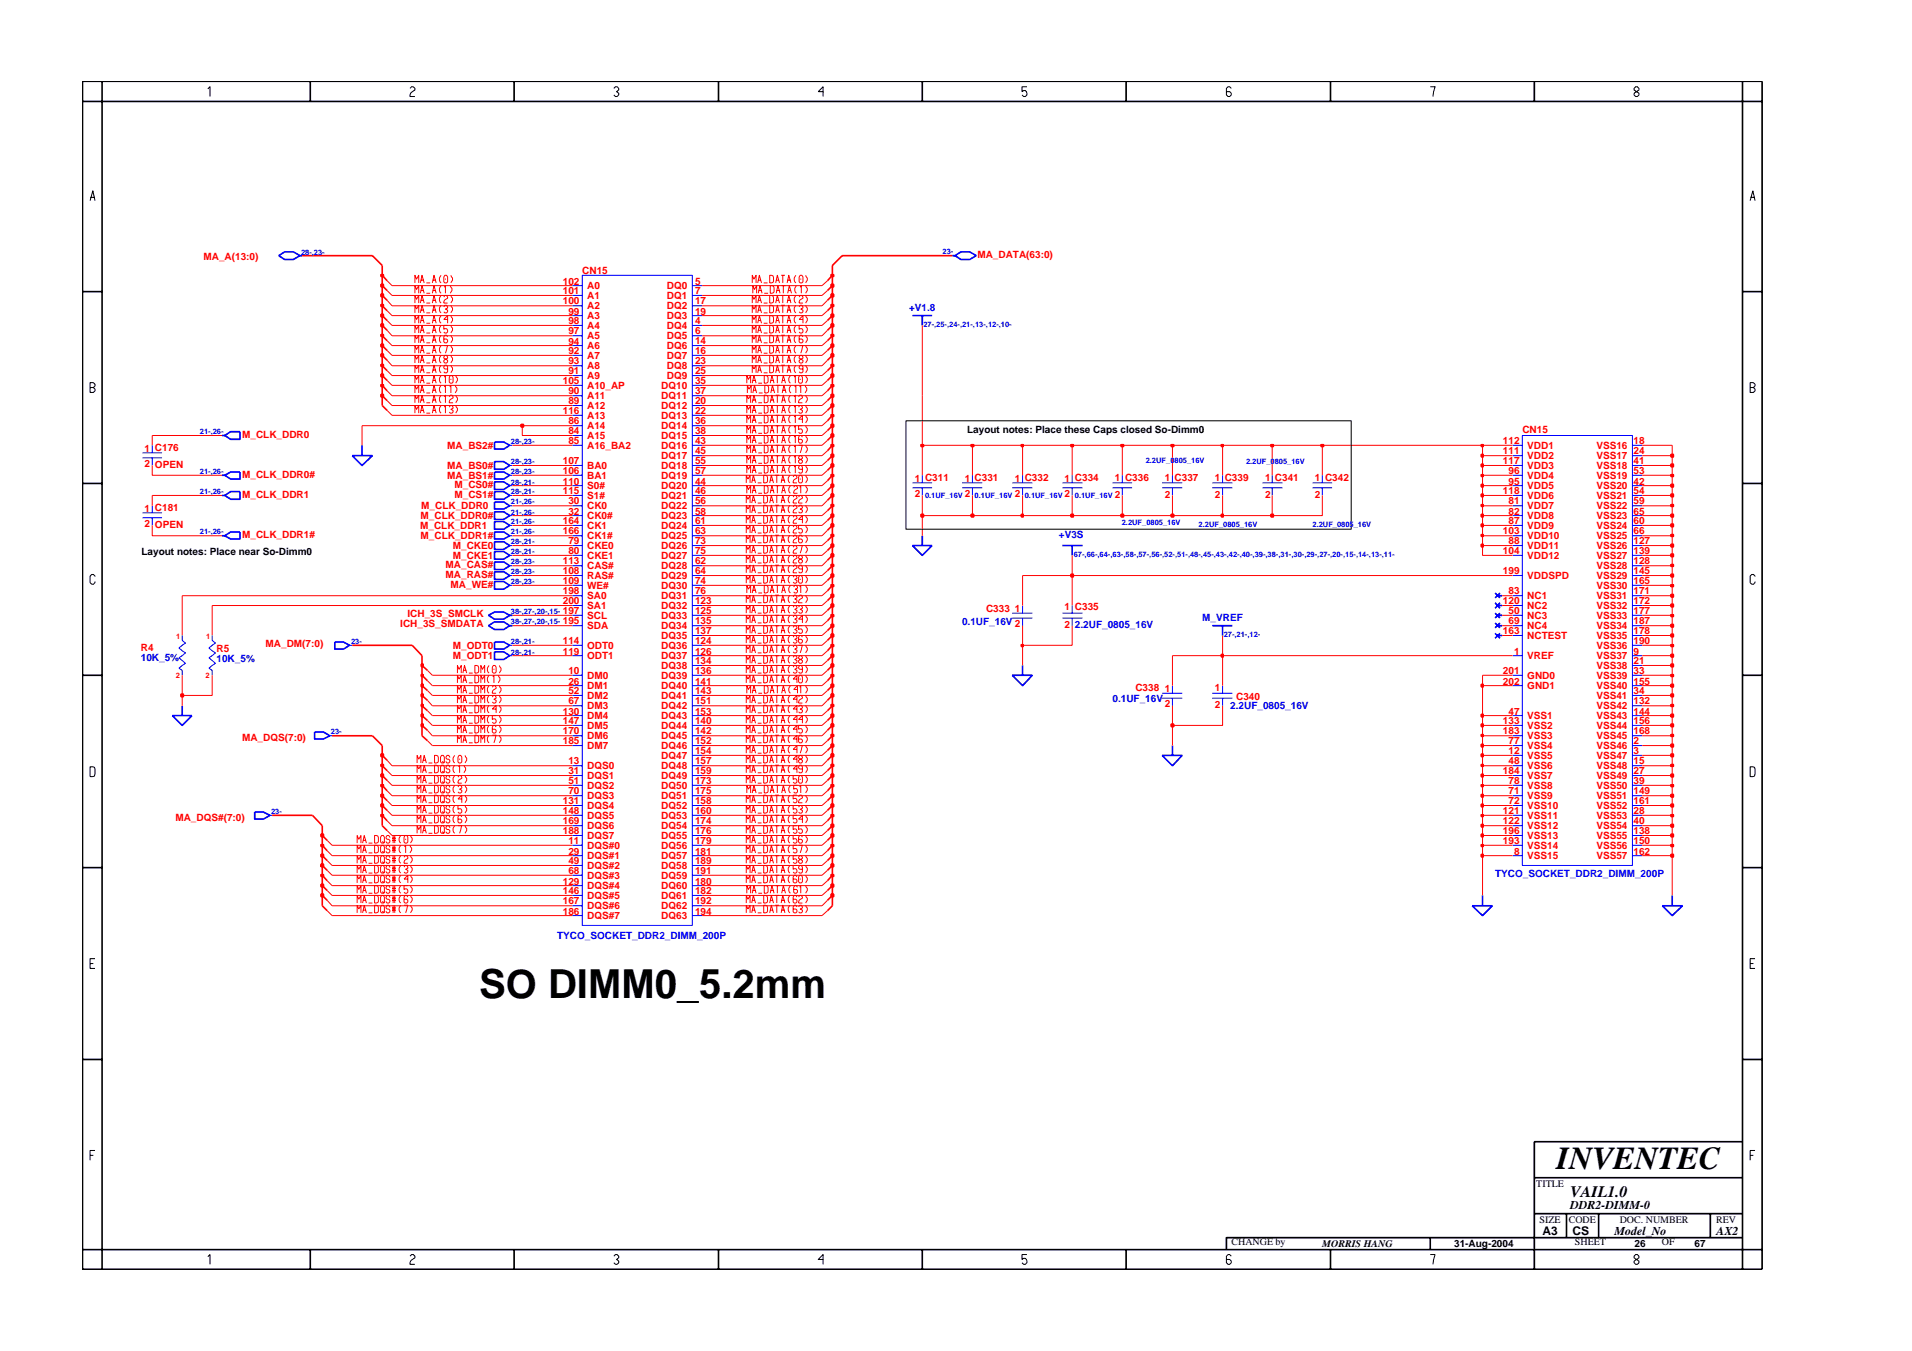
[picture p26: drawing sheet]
<svg xmlns="http://www.w3.org/2000/svg" width="297mm" height="210mm" viewBox="0 0 297 210" stroke-linecap="round" stroke-linejoin="round" font-family="sans-serif">
<defs><g id="words">
<text font-size="6.2" x="74.4" y="155">SO DIMM0_5.2mm</text>
<text font-size="5" x="241.8" y="181.6">INVENTEC</text>
<text font-size="2.5" x="244" y="185.9">VAIL1.0</text>
<g font-size="1.9">
<text x="239.6" y="191.9">A3</text>
<text x="244" y="187.9">DDR2-DIMM-0</text>
<text x="244.3" y="192">CS</text>
<text x="250.8" y="191.9">Model_No</text>
<text x="266.6" y="191.9">AX2</text>
</g>
<g font-size="1.6" fill="#f00">
<text x="31.6" y="40.5">MA_A(13:0)</text>
<text x="151.8" y="40">MA_DATA(63:0)</text>
<text x="87.4" y="44.2">102</text>
<text x="87.4" y="45.7">101</text>
<text x="87.4" y="47.3">100</text>
<text x="90.5" y="42.6">CN15</text>
<text x="91.2" y="44.9">A0</text>
<text x="91.2" y="46.5">A1</text>
<text x="103.6" y="45">DQ0</text>
<text x="103.6" y="46.5">DQ1</text>
<text x="108" y="47.3">17</text>
<text x="108" y="44.2">5</text>
<text x="108" y="45.7">7</text>
<text x="88.3" y="48.9">99</text>
<text x="88.3" y="50.4">98</text>
<text x="88.3" y="51.9">97</text>
<text x="88.3" y="53.5">94</text>
<text x="91.2" y="48.1">A2</text>
<text x="91.2" y="49.6">A3</text>
<text x="91.2" y="51.1">A4</text>
<text x="91.2" y="52.7">A5</text>
<text x="103.6" y="49.6">DQ3</text>
<text x="103.6" y="48.1">DQ2</text>
<text x="103.6" y="52.7">DQ5</text>
<text x="103.6" y="51.1">DQ4</text>
<text x="108" y="48.9">19</text>
<text x="108" y="53.5">14</text>
<text x="108" y="51.9">6</text>
<text x="108" y="50.4">4</text>
<text x="87.4" y="59.7">105</text>
<text x="88.3" y="56.6">93</text>
<text x="88.3" y="58.2">91</text>
<text x="88.3" y="55">92</text>
<text x="91.2" y="55.8">A7</text>
<text x="91.2" y="57.4">A8</text>
<text x="91.2" y="58.9">A9</text>
<text x="91.2" y="54.3">A6</text>
<text x="103.6" y="55.8">DQ7</text>
<text x="103.6" y="57.4">DQ8</text>
<text x="103.6" y="58.9">DQ9</text>
<text x="103.6" y="54.3">DQ6</text>
<text x="108" y="59.7">35</text>
<text x="108" y="55">16</text>
<text x="108" y="56.6">23</text>
<text x="108" y="58.2">25</text>
<text x="87.4" y="64.4">116</text>
<text x="88.3" y="61.2">90</text>
<text x="88.3" y="62.8">89</text>
<text x="88.3" y="65.9">86</text>
<text x="91.2" y="60.4">A10_AP</text>
<text x="91.2" y="62.1">A11</text>
<text x="91.2" y="63.6">A12</text>
<text x="91.2" y="65.1">A13</text>
<text x="102.7" y="60.4">DQ10</text>
<text x="102.7" y="62.1">DQ11</text>
<text x="102.7" y="63.6">DQ12</text>
<text x="102.7" y="65.1">DQ13</text>
<text x="108" y="61.2">37</text>
<text x="108" y="62.8">20</text>
<text x="108" y="64.4">22</text>
<text x="108" y="65.9">36</text>
<text x="22.5" y="70.2">1 C176</text>
<text x="37.6" y="68.1">M_CLK_DDR0</text>
<text x="69.5" y="69.8">MA_BS2#</text>
<text x="88.3" y="67.5">84</text>
<text x="88.3" y="69">85</text>
<text x="91.2" y="66.7">A14</text>
<text x="91.2" y="68.2">A15</text>
<text x="91.2" y="69.8">A16_BA2</text>
<text x="102.7" y="68.2">DQ15</text>
<text x="102.7" y="69.8">DQ16</text>
<text x="102.7" y="71.4">DQ17</text>
<text x="102.7" y="66.7">DQ14</text>
<text x="108" y="69">43</text>
<text x="108" y="70.5">45</text>
<text x="108" y="67.5">38</text>
<text x="233.5" y="69">112</text>
<text x="233.5" y="70.5">111</text>
<text x="236.5" y="67.3">CN15</text>
<text x="237.3" y="69.8">VDD1</text>
<text x="237.3" y="71.4">VDD2</text>
<text x="248" y="69.8">VSS16</text>
<text x="248" y="71.4">VSS17</text>
<text x="253.8" y="69">18</text>
<text x="253.8" y="70.5">24</text>
<text x="22.5" y="72.5">2 OPEN</text>
<text x="37.6" y="74.2">M_CLK_DDR0#</text>
<text x="37.6" y="77.4">M_CLK_DDR1</text>
<text x="69.5" y="72.9">MA_BS0#</text>
<text x="69.5" y="74.4">MA_BS1#</text>
<text x="70.6" y="75.9">M_CS0#</text>
<text x="70.6" y="77.4">M_CS1#</text>
<text x="87.4" y="75.3">110</text>
<text x="87.4" y="76.8">115</text>
<text x="87.4" y="72.2">107</text>
<text x="87.4" y="73.7">106</text>
<text x="91.2" y="76">S0#</text>
<text x="91.2" y="77.5">S1#</text>
<text x="91.2" y="72.9">BA0</text>
<text x="91.2" y="74.4">BA1</text>
<text x="102.7" y="72.9">DQ18</text>
<text x="102.7" y="74.4">DQ19</text>
<text x="102.7" y="76">DQ20</text>
<text x="102.7" y="77.5">DQ21</text>
<text x="108" y="72.2">55</text>
<text x="108" y="73.7">57</text>
<text x="108" y="75.3">44</text>
<text x="108" y="76.8">46</text>
<text x="142.1" y="74.9">1 C311</text>
<text x="142.1" y="77.1">2</text>
<text x="149.9" y="74.9">1 C331</text>
<text x="149.9" y="77.1">2</text>
<text x="157.7" y="74.9">1 C332</text>
<text x="157.7" y="77.1">2</text>
<text x="165.4" y="74.9">1 C334</text>
<text x="165.4" y="77.1">2</text>
<text x="173.2" y="74.7">1 C336</text>
<text x="173.2" y="77.4">2</text>
<text x="181" y="74.7">1 C337</text>
<text x="181" y="77.4">2</text>
<text x="188.8" y="74.7">1 C339</text>
<text x="188.8" y="77.4">2</text>
<text x="196.5" y="74.7">1 C341</text>
<text x="196.5" y="77.4">2</text>
<text x="204.2" y="74.7">1 C342</text>
<text x="204.2" y="77.4">2</text>
<text x="233.5" y="72.2">117</text>
<text x="233.5" y="76.8">118</text>
<text x="234.4" y="73.7">96</text>
<text x="234.4" y="75.3">95</text>
<text x="237.3" y="72.9">VDD3</text>
<text x="237.3" y="74.4">VDD4</text>
<text x="237.3" y="76">VDD5</text>
<text x="237.3" y="77.5">VDD6</text>
<text x="248" y="76">VSS20</text>
<text x="248" y="77.5">VSS21</text>
<text x="248" y="72.9">VSS18</text>
<text x="248" y="74.4">VSS19</text>
<text x="253.8" y="75.3">42</text>
<text x="253.8" y="76.8">54</text>
<text x="253.8" y="72.2">41</text>
<text x="253.8" y="73.7">53</text>
<text x="22.5" y="79.5">1 C181</text>
<text x="22.5" y="81.9">2 OPEN</text>
<text x="37.6" y="83.6">M_CLK_DDR1#</text>
<text x="65.3" y="82.2">M_CLK_DDR1</text>
<text x="65.3" y="80.7">M_CLK_DDR0#</text>
<text x="65.3" y="83.8">M_CLK_DDR1#</text>
<text x="65.4" y="79.2">M_CLK_DDR0</text>
<text x="87.4" y="81.5">164</text>
<text x="87.4" y="83">166</text>
<text x="88.3" y="78.3">30</text>
<text x="88.3" y="79.9">32</text>
<text x="91.2" y="80.7">CK0#</text>
<text x="91.2" y="82.2">CK1</text>
<text x="91.2" y="83.8">CK1#</text>
<text x="91.2" y="79.2">CK0</text>
<text x="102.7" y="83.8">DQ25</text>
<text x="102.7" y="79.2">DQ22</text>
<text x="102.7" y="80.7">DQ23</text>
<text x="102.7" y="82.2">DQ24</text>
<text x="108" y="78.3">56</text>
<text x="108" y="79.9">58</text>
<text x="108" y="81.5">61</text>
<text x="108" y="83">63</text>
<text x="233.5" y="83">103</text>
<text x="234.4" y="79.9">82</text>
<text x="234.4" y="81.5">87</text>
<text x="234.4" y="78.3">81</text>
<text x="237.3" y="80.7">VDD8</text>
<text x="237.3" y="82.2">VDD9</text>
<text x="237.3" y="83.8">VDD10</text>
<text x="237.3" y="79.2">VDD7</text>
<text x="248" y="79.2">VSS22</text>
<text x="248" y="80.7">VSS23</text>
<text x="248" y="82.2">VSS24</text>
<text x="248" y="83.8">VSS25</text>
<text x="253.8" y="78.3">59</text>
<text x="253.8" y="79.9">65</text>
<text x="253.8" y="81.5">60</text>
<text x="253.8" y="83">66</text>
<text x="69.2" y="88.2">MA_CAS#</text>
<text x="69.2" y="89.8">MA_RAS#</text>
<text x="70.3" y="85.3">M_CKE0</text>
<text x="70.3" y="86.9">M_CKE1</text>
<text x="87.4" y="89.3">108</text>
<text x="87.4" y="87.6">113</text>
<text x="88.3" y="84.6">79</text>
<text x="88.3" y="86.1">80</text>
<text x="91.2" y="85.3">CKE0</text>
<text x="91.2" y="86.9">CKE1</text>
<text x="91.2" y="88.5">CAS#</text>
<text x="91.2" y="90">RAS#</text>
<text x="102.7" y="85.3">DQ26</text>
<text x="102.7" y="86.9">DQ27</text>
<text x="102.7" y="88.5">DQ28</text>
<text x="102.7" y="90">DQ29</text>
<text x="108" y="84.6">73</text>
<text x="108" y="86.1">75</text>
<text x="108" y="87.6">62</text>
<text x="108" y="89.3">64</text>
<text x="233.5" y="89.3">199</text>
<text x="233.5" y="86.1">104</text>
<text x="234.4" y="84.6">88</text>
<text x="237.3" y="90">VDDSPD</text>
<text x="237.3" y="85.3">VDD11</text>
<text x="237.3" y="86.9">VDD12</text>
<text x="248" y="85.3">VSS26</text>
<text x="248" y="86.9">VSS27</text>
<text x="248" y="88.5">VSS28</text>
<text x="248" y="90">VSS29</text>
<text x="253.8" y="84.6">127</text>
<text x="253.8" y="86.1">139</text>
<text x="253.8" y="87.6">128</text>
<text x="253.8" y="89.3">145</text>
<text x="63.3" y="95.8">ICH_3S_SMCLK</text>
<text x="70" y="91.3">MA_WE#</text>
<text x="87.4" y="92.3">198</text>
<text x="87.4" y="93.9">200</text>
<text x="87.4" y="95.4">197</text>
<text x="87.4" y="90.8">109</text>
<text x="91.2" y="93.1">SA0</text>
<text x="91.2" y="94.6">SA1</text>
<text x="91.2" y="91.5">WE#</text>
<text x="102.7" y="91.5">DQ30</text>
<text x="102.7" y="93.1">DQ31</text>
<text x="102.7" y="94.6">DQ32</text>
<text x="108" y="90.8">74</text>
<text x="108" y="92.3">76</text>
<text x="108" y="93.9">123</text>
<text x="108" y="95.4">125</text>
<text x="153.2" y="95.1">C333</text>
<text x="157.7" y="95.1">1</text>
<text x="165.4" y="94.8">1 C335</text>
<text x="233.5" y="93.9">120</text>
<text x="234.4" y="92.3">83</text>
<text x="234.4" y="95.4">50</text>
<text x="237.3" y="93.1">NC1</text>
<text x="237.3" y="94.6">NC2</text>
<text x="248" y="91.5">VSS30</text>
<text x="248" y="93.1">VSS31</text>
<text x="248" y="94.7">VSS32</text>
<text x="253.8" y="90.8">165</text>
<text x="253.8" y="92.3">171</text>
<text x="253.8" y="93.9">172</text>
<text x="253.8" y="95.4">177</text>
<text x="21.9" y="101.1">R4</text>
<text x="33.6" y="101.3">R5</text>
<text x="41.3" y="100.5">MA_DM(7:0)</text>
<text x="62.2" y="97.4">ICH_3S_SMDATA</text>
<text x="70.3" y="100.8">M_ODT0</text>
<text x="87.4" y="97">195</text>
<text x="87.4" y="100.1">114</text>
<text x="87.4" y="101.7">119</text>
<text x="91.2" y="96.2">SCL</text>
<text x="91.2" y="97.8">SDA</text>
<text x="91.2" y="100.8">ODT0</text>
<text x="102.7" y="96.2">DQ33</text>
<text x="102.7" y="97.8">DQ34</text>
<text x="102.7" y="99.3">DQ35</text>
<text x="102.7" y="100.8">DQ36</text>
<text x="108" y="97">135</text>
<text x="108" y="98.6">137</text>
<text x="108" y="100.1">124</text>
<text x="108" y="101.7">126</text>
<text x="165.4" y="97.6">2</text>
<text x="233.5" y="98.6">163</text>
<text x="234.4" y="97">69</text>
<text x="235.2" y="101.7">1</text>
<text x="237.3" y="96.2">NC3</text>
<text x="237.3" y="97.8">NC4</text>
<text x="237.3" y="99.3">NCTEST</text>
<text x="248" y="99.3">VSS35</text>
<text x="248" y="100.8">VSS36</text>
<text x="248" y="96.2">VSS33</text>
<text x="248" y="97.8">VSS34</text>
<text x="253.8" y="98.6">178</text>
<text x="253.8" y="100.1">190</text>
<text x="253.8" y="101.7">9</text>
<text x="253.8" y="97">187</text>
<text x="70.3" y="102.4">M_ODT1</text>
<text x="88.3" y="104.7">10</text>
<text x="88.3" y="106.4">26</text>
<text x="88.3" y="107.9">52</text>
<text x="91.2" y="105.5">DM0</text>
<text x="91.2" y="107.1">DM1</text>
<text x="91.2" y="102.4">ODT1</text>
<text x="102.7" y="102.4">DQ37</text>
<text x="102.7" y="104">DQ38</text>
<text x="102.7" y="105.5">DQ39</text>
<text x="102.7" y="107.1">DQ40</text>
<text x="108" y="103.2">134</text>
<text x="108" y="104.7">136</text>
<text x="108" y="106.4">141</text>
<text x="108" y="107.9">143</text>
<text x="176.4" y="107.4">C338</text>
<text x="181" y="107.5">1</text>
<text x="188.8" y="107.3">1</text>
<text x="233.5" y="104.7">201</text>
<text x="233.5" y="106.4">202</text>
<text x="237.3" y="105.5">GND0</text>
<text x="237.3" y="107.1">GND1</text>
<text x="237.3" y="102.4">VREF</text>
<text x="248" y="102.4">VSS37</text>
<text x="248" y="104">VSS38</text>
<text x="248" y="105.5">VSS39</text>
<text x="248" y="107.1">VSS40</text>
<text x="253.8" y="103.2">21</text>
<text x="253.8" y="104.7">33</text>
<text x="253.8" y="106.4">155</text>
<text x="253.8" y="107.9">34</text>
<text x="87.4" y="112.5">147</text>
<text x="87.4" y="111">130</text>
<text x="88.3" y="109.4">67</text>
<text x="91.2" y="113.3">DM5</text>
<text x="91.2" y="108.6">DM2</text>
<text x="91.2" y="110.2">DM3</text>
<text x="91.2" y="111.8">DM4</text>
<text x="102.7" y="108.6">DQ41</text>
<text x="102.7" y="110.2">DQ42</text>
<text x="102.7" y="111.8">DQ43</text>
<text x="102.7" y="113.3">DQ44</text>
<text x="108" y="109.4">151</text>
<text x="108" y="111">153</text>
<text x="108" y="112.5">140</text>
<text x="181" y="109.8">2</text>
<text x="188.8" y="110">2</text>
<text x="192.1" y="108.7">C340</text>
<text x="233.5" y="112.5">133</text>
<text x="234.4" y="111">47</text>
<text x="237.3" y="113.3">VSS2</text>
<text x="237.3" y="111.8">VSS1</text>
<text x="248" y="108.6">VSS41</text>
<text x="248" y="110.2">VSS42</text>
<text x="248" y="111.8">VSS43</text>
<text x="248" y="113.3">VSS44</text>
<text x="253.8" y="112.5">156</text>
<text x="253.8" y="109.4">132</text>
<text x="253.8" y="111">144</text>
<text x="37.6" y="115.1">MA_DQS(7:0)</text>
<text x="87.4" y="114.1">170</text>
<text x="87.4" y="115.7">185</text>
<text x="88.3" y="118.7">13</text>
<text x="91.2" y="114.9">DM6</text>
<text x="91.2" y="116.4">DM7</text>
<text x="91.2" y="119.5">DQS0</text>
<text x="102.7" y="114.9">DQ45</text>
<text x="102.7" y="116.4">DQ46</text>
<text x="102.7" y="117.9">DQ47</text>
<text x="102.7" y="119.5">DQ48</text>
<text x="108" y="114.1">142</text>
<text x="108" y="115.7">152</text>
<text x="108" y="117.2">154</text>
<text x="108" y="118.7">157</text>
<text x="233.5" y="114.1">183</text>
<text x="234.4" y="118.7">48</text>
<text x="234.4" y="117.2">12</text>
<text x="234.4" y="115.7">77</text>
<text x="237.3" y="119.5">VSS6</text>
<text x="237.3" y="117.9">VSS5</text>
<text x="237.3" y="116.4">VSS4</text>
<text x="237.3" y="114.9">VSS3</text>
<text x="248" y="114.9">VSS45</text>
<text x="248" y="116.4">VSS46</text>
<text x="248" y="117.9">VSS47</text>
<text x="248" y="119.5">VSS48</text>
<text x="253.8" y="114.1">168</text>
<text x="253.8" y="115.7">2</text>
<text x="253.8" y="117.2">3</text>
<text x="253.8" y="118.7">15</text>
<text x="87.4" y="125">131</text>
<text x="88.3" y="120.3">31</text>
<text x="88.3" y="121.8">51</text>
<text x="88.3" y="123.4">70</text>
<text x="91.2" y="121.1">DQS1</text>
<text x="91.2" y="122.6">DQS2</text>
<text x="91.2" y="124.2">DQS3</text>
<text x="91.2" y="125.7">DQS4</text>
<text x="102.7" y="121.1">DQ49</text>
<text x="102.7" y="122.6">DQ50</text>
<text x="102.7" y="124.2">DQ51</text>
<text x="102.7" y="125.7">DQ52</text>
<text x="108" y="120.3">159</text>
<text x="108" y="121.9">173</text>
<text x="108" y="123.4">175</text>
<text x="108" y="125">158</text>
<text x="233.5" y="120.3">184</text>
<text x="234.4" y="121.8">78</text>
<text x="234.4" y="123.4">71</text>
<text x="234.4" y="125">72</text>
<text x="237.3" y="121.1">VSS7</text>
<text x="237.3" y="122.6">VSS8</text>
<text x="237.3" y="124.2">VSS9</text>
<text x="237.3" y="125.7">VSS10</text>
<text x="248" y="121.1">VSS49</text>
<text x="248" y="122.6">VSS50</text>
<text x="248" y="124.2">VSS51</text>
<text x="248" y="125.7">VSS52</text>
<text x="253.8" y="120.3">27</text>
<text x="253.8" y="121.8">39</text>
<text x="253.8" y="123.4">149</text>
<text x="253.8" y="125">161</text>
<text x="27.3" y="127.5">MA_DQS#(7:0)</text>
<text x="87.4" y="126.5">148</text>
<text x="87.4" y="128">169</text>
<text x="87.4" y="129.6">188</text>
<text x="88.3" y="131.2">11</text>
<text x="91.2" y="127.2">DQS5</text>
<text x="91.2" y="128.9">DQS6</text>
<text x="91.2" y="130.4">DQS7</text>
<text x="91.2" y="131.9">DQS#0</text>
<text x="102.7" y="128.9">DQ54</text>
<text x="102.7" y="130.4">DQ55</text>
<text x="102.7" y="131.9">DQ56</text>
<text x="102.7" y="127.2">DQ53</text>
<text x="108" y="129.6">176</text>
<text x="108" y="131.2">179</text>
<text x="108" y="126.5">160</text>
<text x="108" y="128">174</text>
<text x="233.5" y="126.5">121</text>
<text x="233.5" y="128">122</text>
<text x="233.5" y="129.6">196</text>
<text x="233.5" y="131.2">193</text>
<text x="237.3" y="127.2">VSS11</text>
<text x="237.3" y="128.9">VSS12</text>
<text x="237.3" y="130.4">VSS13</text>
<text x="237.3" y="131.9">VSS14</text>
<text x="248" y="130.4">VSS55</text>
<text x="248" y="131.9">VSS56</text>
<text x="248" y="127.2">VSS53</text>
<text x="248" y="128.9">VSS54</text>
<text x="253.8" y="128">40</text>
<text x="253.8" y="129.6">138</text>
<text x="253.8" y="131.2">150</text>
<text x="253.8" y="126.5">28</text>
<text x="87.4" y="137.4">129</text>
<text x="88.3" y="132.8">29</text>
<text x="88.3" y="134.3">49</text>
<text x="88.3" y="135.8">68</text>
<text x="91.2" y="133.5">DQS#1</text>
<text x="91.2" y="135">DQS#2</text>
<text x="91.2" y="136.6">DQS#3</text>
<text x="102.7" y="133.5">DQ57</text>
<text x="102.7" y="135">DQ58</text>
<text x="102.7" y="136.6">DQ59</text>
<text x="108" y="132.8">181</text>
<text x="108" y="134.3">189</text>
<text x="108" y="135.8">191</text>
<text x="108" y="137.4">180</text>
<text x="235.2" y="132.8">8</text>
<text x="237.3" y="133.5">VSS15</text>
<text x="248" y="133.5">VSS57</text>
<text x="253.8" y="132.8">162</text>
<text x="87.4" y="142.1">186</text>
<text x="87.4" y="139">146</text>
<text x="87.4" y="140.5">167</text>
<text x="91.2" y="138.2">DQS#4</text>
<text x="91.2" y="139.7">DQS#5</text>
<text x="91.2" y="141.3">DQS#6</text>
<text x="91.2" y="142.8">DQS#7</text>
<text x="102.7" y="138.2">DQ60</text>
<text x="102.7" y="139.7">DQ61</text>
<text x="102.7" y="141.3">DQ62</text>
<text x="102.7" y="142.8">DQ63</text>
<text x="108" y="139">182</text>
<text x="108" y="140.5">192</text>
<text x="108" y="142.1">194</text>
</g>
<g font-size="1.6" fill="#00f">
<text x="141.2" y="48.3">+V1.8</text>
<text x="164.5" y="83.6">+V3S</text>
<text x="149.5" y="97">0.1UF_16V 2</text>
<text x="167" y="97.6">2.2UF_0805_16V</text>
<text x="186.8" y="96.4">M_VREF</text>
<text x="21.9" y="102.6">10K_5%</text>
<text x="33.6" y="102.8">10K_5%</text>
<text x="172.8" y="109.1">0.1UF_16V</text>
<text x="191.1" y="110.1">2.2UF_0805_16V</text>
<text x="232.3" y="136.2">TYCO_SOCKET_DDR2_DIMM_200P</text>
<text x="86.6" y="145.9">TYCO_SOCKET_DDR2_DIMM_200P</text>
</g>
<g font-size="1.6">
<text x="150.3" y="67.3">Layout notes: Place these Caps closed So-Dimm0</text>
<text x="22" y="86.3">Layout notes: Place near So-Dimm0</text>
<text x="238.7" y="184.4">TITLE</text>
<text x="239.2" y="190">SIZE</text>
<text x="243.7" y="190">CODE</text>
<text x="251.6" y="190">DOC. NUMBER</text>
<text x="266.6" y="190">REV</text>
<text x="191.3" y="193.5">CHANGE by</text>
<text x="205.4" y="193.7">MORRIS HANG</text>
<text x="225.9" y="193.7">31-Aug-2004</text>
<text x="244.7" y="193.5">SHEET</text>
<text x="253.9" y="193.7">26</text>
<text x="258.2" y="193.5">OF</text>
<text x="263.3" y="193.7">67</text>
</g>
<g font-size="1.2" fill="#00f">
<text x="46.8" y="39.6">28-,23-</text>
<text x="146.4" y="39.5">23-</text>
<text x="143.5" y="50.8">27-,25-,24-,21-,13-,12-,10-</text>
<text x="31.1" y="67.5">21-,26-</text>
<text x="79.4" y="69">28-,23-</text>
<text x="178" y="72">2.2UF_0805_16V</text>
<text x="31.1" y="76.8">21-,26-</text>
<text x="31.1" y="73.7">21-,26-</text>
<text x="79.4" y="76.8">28-,21-</text>
<text x="79.4" y="75.3">28-,21-</text>
<text x="79.4" y="72.2">28-,23-</text>
<text x="79.4" y="73.7">28-,23-</text>
<text x="143.7" y="77.4">0.1UF_16V</text>
<text x="151.4" y="77.4">0.1UF_16V</text>
<text x="159.2" y="77.4">0.1UF_16V</text>
<text x="167" y="77.4">0.1UF_16V</text>
<text x="193.6" y="72.1">2.2UF_0805_16V</text>
<text x="31.1" y="83">21-,26-</text>
<text x="79.4" y="83">21-,26-</text>
<text x="79.4" y="79.9">21-,26-</text>
<text x="79.4" y="81.5">21-,26-</text>
<text x="79.4" y="78.3">21-,26-</text>
<text x="174.3" y="81.6">2.2UF_0805_16V</text>
<text x="186.2" y="81.8">2.2UF_0805_16V</text>
<text x="203.9" y="81.9">2.2UF_0805_16V</text>
<text x="79.4" y="87.6">28-,23-</text>
<text x="79.4" y="86.1">28-,21-</text>
<text x="79.4" y="89.3">28-,23-</text>
<text x="79.4" y="84.6">28-,21-</text>
<text x="166.8" y="86.6">67-,66-,64-,63-,58-,57-,56-,52-,51-,48-,45-,43-,42-,40-,39-,38-,31-,30-,29-,27-,20-,15-,14-,13-,11-</text>
<text x="79.4" y="90.8">28-,23-</text>
<text x="79.4" y="95.4">38-,27-,20-,15-</text>
<text x="54.6" y="100.1">23-</text>
<text x="79.4" y="97">38-,27-,20-,15-</text>
<text x="79.4" y="100.1">28-,21-</text>
<text x="79.4" y="101.7">28-,21-</text>
<text x="190.1" y="99">27-,21-,12-</text>
<text x="51.4" y="114.1">23-</text>
<text x="42.1" y="126.5">23-</text>
</g>
<g font-size="1.2" fill="#f00">
<text x="27.4" y="99.2">1</text>
<text x="32" y="99.2">1</text>
<text x="27.3" y="105.3">2</text>
<text x="31.9" y="105.3">2</text>
</g>
</g></defs>
<g fill="none" stroke="#f00" stroke-width=".16">
<path d="M60.1 54.5l.8 .7M60.1 45.1l.8 .8M60.1 51.3l.8 .9M60.1 57.6l.8 .7M60.1 59.1l.8 .8M60.1 48.3l.8 .7M60.1 52.9l.8 .8M60.1 56l.8 .8M60.1 43.6l.8 .8M60.1 49.8l.8 .8M60.1 46.7l.8 .8M128.6 45.1l-.9 .8"/>
<path d="M128.6 59.1l-.9 .8M128.6 56l-.9 .8M128.6 52.9l-.9 .8M128.6 48.3l-.9 .7M128.6 54.5l-.9 .7M128.6 43.6l-.9 .8M128.6 51.3l-.9 .9M128.6 46.7l-.9 .8M128.6 49.8l-.9 .8M128.6 57.6l-.9 .7M60.1 63.8l.8 .7M60.1 60.7l.8 .8"/>
<path d="M60.1 62.2l.8 .8M128.6 65.4l-.9 .7M128.6 63.8l-.9 .7M128.6 68.4l-.9 .8M128.6 60.7l-.9 .8M128.6 71.6l-.9 .7M128.6 74.7l-.9 .8M128.6 77.7l-.9 .9M128.6 73.1l-.9 .7M128.6 79.3l-.9 .8M128.6 66.9l-.9 .8M128.6 62.2l-.9 .8"/>
<path d="M128.6 70l-.9 .8M128.6 76.2l-.9 .8M128.6 90.2l-.9 .7M128.6 85.5l-.9 .8M128.6 80.9l-.9 .7M128.6 93.3l-.9 .8M128.6 98l-.9 .7M128.6 82.4l-.9 .8M128.6 96.4l-.9 .8M128.6 99.5l-.9 .8M128.6 84l-.9 .8M128.6 91.8l-.9 .8"/>
<path d="M128.6 88.7l-.9 .7M128.6 87.1l-.9 .8M128.6 94.8l-.9 .8M60.1 119.7l.8 .8M60.1 118.1l.8 .9M66.4 105.8l.8 .7M66.4 108.8l.8 .9M66.4 111.9l.8 .8M66.4 110.4l.8 .8M66.4 115.1l.8 .7M66.4 104.2l.8 .7M66.4 113.5l.8 .8"/>
<path d="M66.4 107.3l.8 .7M128.6 108.8l-.9 .9M128.6 119.7l-.9 .8M128.6 115.1l-.9 .7M128.6 118.1l-.9 .9M128.6 102.6l-.9 .8M128.6 111.9l-.9 .8M128.6 116.6l-.9 .8M128.6 101.1l-.9 .8M128.6 105.8l-.9 .7M128.6 107.3l-.9 .7M128.6 110.4l-.9 .8"/>
<path d="M128.6 104.2l-.9 .7M128.6 113.5l-.9 .8M50.8 133.7l.8 .8M50.8 136.8l.8 .8M50.8 130.6l.8 .7M50.8 138.4l.8 .7M50.8 139.9l.8 .8h37.3M50.8 135.2l.8 .8M50.8 132.2l.8 .7M60.1 124.4l.8 .8M60.1 129l.8 .8M60.1 121.3l.8 .7"/>
<path d="M60.1 122.9l.8 .7M60.1 125.9l.8 .8M60.1 127.5l.8 .8M128.6 122.9l-.9 .7M128.6 132.2l-.9 .7M128.6 124.4l-.9 .8M128.6 138.4l-.9 .7M128.6 130.6l-.9 .7M128.6 127.5l-.9 .8M128.6 135.2l-.9 .8M128.6 133.7l-.9 .8M128.6 129l-.9 .8"/>
<path d="M128.6 121.3l-.9 .7M128.6 136.8l-.9 .8M128.6 139.9l-.9 .8h-18.6M128.6 125.9l-.9 .8M50.8 141.5l.8 .8h37.3M128.6 141.5l-.9 .8h-18.6"/>
</g>
<g fill="none" stroke="#f00" stroke-width=".25">
<path d="M59.4 53.7l.7 .8M59.4 44.4l.7 .7M59.4 50.6l.7 .7M59.4 56.8l.7 .8M59.4 58.3l.7 .8M59.4 47.5l.7 .8M59.4 52.2l.7 .7M59.4 59.9l.7 .8M59.4 55.2l.7 .8M59.4 42.8l.7 .8M59.4 49l.7 .8M59.4 45.9l.7 .8"/>
<path d="M129.3 44.4l-.7 .7M129.3 58.3l-.7 .8M129.3 59.9l-.7 .8M129.3 55.2l-.7 .8M129.3 52.2l-.7 .7M129.3 47.5l-.7 .8M129.3 53.7l-.7 .8M129.3 42.8l-.7 .8M129.3 50.6l-.7 .7M129.3 45.9l-.7 .8M129.3 49l-.7 .8M129.3 56.8l-.7 .8"/>
<path d="M59.4 63l.7 .8M59.4 61.5l.7 .7M129.3 64.5l-.7 .9M129.3 63l-.7 .8M129.3 67.7l-.7 .7M129.3 70.8l-.7 .8M129.3 73.8l-.7 .9M129.3 77l-.7 .7M129.3 72.3l-.7 .8M129.3 78.6l-.7 .7M129.3 66.1l-.7 .8M129.3 61.5l-.7 .7"/>
<path d="M129.3 69.2l-.7 .8M129.3 75.5l-.7 .7M129.3 89.4l-.7 .8M129.3 84.8l-.7 .7M129.3 80.1l-.7 .8M129.3 92.6l-.7 .7M129.3 97.2l-.7 .8M129.3 81.6l-.7 .8M129.3 95.6l-.7 .8M129.3 98.7l-.7 .8M129.3 83.2l-.7 .8M129.3 90.9l-.7 .9"/>
<path d="M129.3 87.9l-.7 .8M129.3 86.3l-.7 .8M129.3 94.1l-.7 .7M59.4 119l.7 .7M59.4 117.4l.7 .7M65.6 104.9l.8 .9M65.6 108l.8 .8M65.6 111.2l.8 .7M65.6 109.7l.8 .7M65.6 114.3l.8 .8M65.6 103.4l.8 .8M65.6 112.7l.8 .8"/>
<path d="M65.6 106.5l.8 .8M129.3 108l-.7 .8M129.3 119l-.7 .7M129.3 114.3l-.7 .8M129.3 117.4l-.7 .7M129.3 101.9l-.7 .7M129.3 111.2l-.7 .7M129.3 115.8l-.7 .8M129.3 100.3l-.7 .8M129.3 104.9l-.7 .9M129.3 106.5l-.7 .8M129.3 109.7l-.7 .7"/>
<path d="M129.3 103.4l-.7 .8M129.3 112.7l-.7 .8M50.1 132.9l.7 .8M50.1 136l.7 .8M50.1 129.8l.7 .8M50.1 137.6l.7 .8M50.1 134.5l.7 .7M50.1 131.3l.7 .9M50.8 139.9l-.7-.8v1.6l.7 .8M59.4 123.6l.7 .8M59.4 128.3l.7 .7M59.4 120.5l.7 .8"/>
<path d="M59.4 122l.7 .9M59.4 125.2l.7 .7M59.4 126.7l.7 .8M128.6 139.9l.7-.8v1.6l-.7 .8M129.3 122l-.7 .9M129.3 131.3l-.7 .9M129.3 123.6l-.7 .8M129.3 137.6l-.7 .8M129.3 129.8l-.7 .8M129.3 126.7l-.7 .8M129.3 134.5l-.7 .7M129.3 132.9l-.7 .8"/>
<path d="M129.3 128.3l-.7 .7M129.3 120.5l-.7 .8M129.3 136l-.7 .8M129.3 125.2l-.7 .7"/>
</g>
<g fill="none" stroke="#00f" stroke-width=".25">
<path d="M43.3 39.7l.9-.6h1.4l1 .6-1 .6h-1.4zM46.6 39.7h.3M147.9 39.7h.5M148.4 39.7l.9-.6h1.4l1 .6-1 .6h-1.4zM141.8 49h3M143.3 49v1.6M34.5 77h.4M34.5 67.7h.4M34.5 73.8h.4M34.9 77l.9-.6h1.5v1.2h-1.5zM34.9 67.7l.9-.6h1.5v1.2h-1.5zM34.9 73.8l.9-.5h1.5v1.1h-1.5z"/>
<path d="M54.7 70.8h3.2l-1.7 1.5zM56.2 69.2v1.6M76.8 68.7h1.5l.9 .5-.9 .6h-1.5zM76.8 74.9h1.5l.9 .6-.9 .5h-1.5zM76.8 71.7h1.5l.9 .6-.9 .6h-1.5zM76.8 76.4h1.5l.9 .6-.9 .6h-1.5zM76.8 79.5h1.5l.9 .6-.9 .6h-1.5zM76.8 78h1.5l.9 .6-.9 .5h-1.5zM76.8 73.3h1.5l.9 .5-.9 .6h-1.5zM34.5 83.2h.4M34.9 83.2l.9-.6h1.5v1.1h-1.5zM52 99.8h1.4l.9 .5-.9 .6h-1.4z"/>
<path d="M75.9 97.2l.9-.6h1.5l.9 .6-.9 .6h-1.5zM75.9 95.6l.9-.5h1.5l.9 .5-.9 .6h-1.5zM76.8 85.7h1.5l.9 .6-.9 .6h-1.5zM76.8 82.6h1.5l.9 .6-.9 .5h-1.5zM76.8 99.8h1.5l.9 .5-.9 .6h-1.5zM76.8 88.8h1.5l.9 .6-.9 .6h-1.5zM76.8 90.4h1.5l.9 .5-.9 .6h-1.5zM76.8 81h1.5l.9 .6-.9 .6h-1.5zM76.8 87.3h1.5l.9 .6-.9 .6h-1.5zM76.8 84.2h1.5l.9 .6-.9 .6h-1.5zM79.2 97.2h.4M79.2 95.6h.4"/>
<path d="M141.8 84.8h3l-1.5 1.5zM143.3 83.2v1.6M165 84.8h3.2M166.6 84.8v1.5M188.3 97.2h3.2M189.9 97.2v1.5M232.3 93.7l.7 .8M232.3 95.3l.7 .7M232.3 98.4l.7 .8M232.3 96.8l.7 .8M232.3 92.1l.7 .8M232.6 94.1h.8"/>
<path d="M232.6 97.2h.8M232.6 95.6h.8M232.6 98.7h.8M232.6 92.6h.8M233 93.7l-.7 .8M233 95.3l-.7 .7M233 98.4l-.7 .8M233 96.8l-.7 .8M233 92.1l-.7 .8M26.8 111.2h3l-1.5 1.5zM28.3 109.7v1.5M48.9 113.7h1.3l1.1 .6-1.1 .5h-1.3z"/>
<path d="M76.8 101.3h1.5l.9 .6-.9 .6h-1.5zM157.3 104.9h3.1l-1.5 1.6zM158.9 103.4v1.5M180.5 117.4h3.2l-1.6 1.6zM182.1 115.8v1.6M39.6 126.2h1.3l1 .5-1 .6h-1.3zM230.3 139.1v1.6M259.8 139.1v1.6M228.7 140.7h3.1l-1.5 1.6zM258.3 140.7h3.1l-1.6 1.6z"/>
</g>
<g fill="none" stroke="#00f" stroke-width=".16">
<path d="M88.9 44.4h1.6M88.9 45.9h1.6M88.9 47.5h1.6M88.9 49h1.6M88.9 50.6h1.6M88.9 52.2h1.6M88.9 53.7h1.6M88.9 55.2h1.6M88.9 56.8h1.6M88.9 58.3h1.6M88.9 59.9h1.6M90.5 42.8h17.1v101h-17.1z"/>
<path d="M107.6 44.4h1.5M107.6 45.9h1.5M107.6 47.5h1.5M107.6 49h1.5M107.6 50.6h1.5M107.6 52.2h1.5M107.6 53.7h1.5M107.6 55.2h1.5M107.6 56.8h1.5M107.6 58.3h1.5M107.6 59.9h1.5M22.1 79.7h3.1"/>
<path d="M22.1 70.4h3.1M22.1 71.1h3.1M23.7 69.2v1.2M23.7 71.1v1.2M23.7 78.6v1.1M79.2 69.2h.4M79.2 72.3h.4M79.2 73.8h.4M79.2 75.5h.4M79.2 77h.4M79.2 78.6h.4M88.9 69.2h1.6"/>
<path d="M88.9 72.3h1.6M88.9 73.8h1.6M88.9 75.5h1.6M88.9 77h1.6M88.9 78.6h1.6M88.9 61.5h1.6M88.9 63h1.6M88.9 64.5h1.6M88.9 66.1h1.6M88.9 67.7h1.6M107.6 69.2h1.5M107.6 70.8h1.5"/>
<path d="M107.6 72.3h1.5M107.6 73.8h1.5M107.6 75.5h1.5M107.6 77h1.5M107.6 78.6h1.5M107.6 61.5h1.5M107.6 63h1.5M107.6 64.5h1.5M107.6 66.1h1.5M107.6 67.7h1.5M141.8 75h3M141.8 75.8h3"/>
<path d="M143.3 73.8v1.2M143.3 75.8v1.2M149.5 75h3.1M149.5 75.8h3.1M151.1 73.8v1.2M151.1 75.8v1.2M157.3 75h3.1M157.3 75.8h3.1M158.9 73.8v1.2M158.9 75.8v1.2M165 75h3.2M165 75.8h3.2"/>
<path d="M166.6 73.8v1.2M166.6 75.8v1.2M172.8 75h3.1M172.8 75.8h3.1M174.4 73.8v1.2M174.4 75.8v1.2M180.5 75h3.2M180.5 75.8h3.2M182.1 73.8v1.2M182.1 75.8v1.2M188.3 75h3.2M188.3 75.8h3.2"/>
<path d="M189.9 73.8v1.2M189.9 75.8v1.2M196.1 75h3.1M196.1 75.8h3.1M197.6 73.8v1.2M197.6 75.8v1.2M203.9 75h3.1M203.9 75.8h3.1M205.4 73.8v1.2M205.4 75.8v1.2M235 69.2h1.5M235 70.8h1.5"/>
<path d="M235 72.3h1.5M235 73.8h1.5M235 75.5h1.5M235 77h1.5M235 78.6h1.5M236.5 67.7h17.1v66.8h-17.1zM253.6 69.2h1.5M253.6 70.8h1.5M253.6 72.3h1.5M253.6 73.8h1.5M253.6 75.5h1.5M253.6 77h1.5"/>
<path d="M253.6 78.6h1.5M22.1 80.4h3.1M23.7 80.4v1.2M28.3 98.7v.8l.5 .4-1 .8 1 .7-1 .8 1 .9-1 .7 .5 .4v.7M33 98.7v.8l.5 .4-1 .8 1 .7-1 .8 1 .9-1 .7 .5 .4v.7M79.2 86.3h.4M79.2 80.1h.4M79.2 81.6h.4M79.2 83.2h.4M79.2 84.8h.4M79.2 89.4h.4M79.2 87.9h.4"/>
<path d="M79.2 90.9h.4M88.9 86.3h1.6M88.9 80.1h1.6M88.9 81.6h1.6M88.9 83.2h1.6M88.9 84.8h1.6M88.9 89.4h1.6M88.9 92.6h1.6M88.9 94.1h1.6M88.9 95.6h1.6M88.9 97.2h1.6M88.9 87.9h1.6"/>
<path d="M88.9 90.9h1.6M107.6 86.3h1.5M107.6 80.1h1.5M107.6 81.6h1.5M107.6 83.2h1.5M107.6 84.8h1.5M107.6 89.4h1.5M107.6 92.6h1.5M107.6 94.1h1.5M107.6 95.6h1.5M107.6 97.2h1.5M107.6 98.7h1.5"/>
<path d="M107.6 87.9h1.5M107.6 90.9h1.5M157.3 95.3h3.1M157.3 96h3.1M158.9 94.1v1.2M158.9 96v1.2M165 95.3h3.2M165 96h3.2M166.6 94.1v1.2M166.6 96v1.2M235 86.3h1.5M235 80.1h1.5"/>
<path d="M235 81.6h1.5M235 83.2h1.5M235 84.8h1.5M235 89.4h1.5M235 92.6h1.5M235 94.1h1.5M235 95.6h1.5M235 97.2h1.5M235 98.7h1.5M253.6 86.3h1.5M253.6 80.1h1.5M253.6 81.6h1.5"/>
<path d="M253.6 83.2h1.5M253.6 84.8h1.5M253.6 89.4h1.5M253.6 92.6h1.5M253.6 94.1h1.5M253.6 95.6h1.5M253.6 97.2h1.5M253.6 98.7h1.5M253.6 87.9h1.5M253.6 90.9h1.5M51.3 114.3h.3M54.3 100.3h.4"/>
<path d="M79.2 101.9h.4M79.2 100.3h.4M88.9 101.9h1.6M88.9 104.9h1.6M88.9 106.5h1.6M88.9 111.2h1.6M88.9 112.7h1.6M88.9 114.3h1.6M88.9 115.8h1.6M88.9 119h1.6M88.9 100.3h1.6M88.9 108h1.6"/>
<path d="M88.9 109.7h1.6M107.6 101.9h1.5M107.6 104.9h1.5M107.6 106.5h1.5M107.6 111.2h1.5M107.6 112.7h1.5M107.6 114.3h1.5M107.6 115.8h1.5M107.6 117.4h1.5M107.6 119h1.5M107.6 100.3h1.5M107.6 103.4h1.5"/>
<path d="M107.6 108h1.5M107.6 109.7h1.5M180.5 107.7h3.2M180.5 108.5h3.2M182.1 106.5v1.2M182.1 108.5v1.2M188.3 107.7h3.2M188.3 108.5h3.2M189.9 106.5v1.2M189.9 108.5v1.2M235 101.9h1.5M235 104.9h1.5"/>
<path d="M235 106.5h1.5M235 111.2h1.5M235 112.7h1.5M235 114.3h1.5M235 115.8h1.5M235 117.4h1.5M235 119h1.5M253.6 101.9h1.5M253.6 104.9h1.5M253.6 106.5h1.5M253.6 111.2h1.5M253.6 112.7h1.5"/>
<path d="M253.6 114.3h1.5M253.6 115.8h1.5M253.6 117.4h1.5M253.6 119h1.5M253.6 100.3h1.5M253.6 103.4h1.5M253.6 108h1.5M253.6 109.7h1.5M41.9 126.7h.4M88.9 120.5h1.6M88.9 122h1.6M88.9 123.6h1.6"/>
<path d="M88.9 125.2h1.6M88.9 126.7h1.6M88.9 128.3h1.6M88.9 129.8h1.6M88.9 131.3h1.6M88.9 132.9h1.6M88.9 134.5h1.6M88.9 136h1.6M88.9 137.6h1.6M88.9 139.1h1.6M107.6 120.5h1.5M107.6 122h1.5"/>
<path d="M107.6 123.6h1.5M107.6 125.2h1.5M107.6 126.7h1.5M107.6 128.3h1.5M107.6 129.8h1.5M107.6 131.3h1.5M107.6 132.9h1.5M107.6 134.5h1.5M107.6 136h1.5M107.6 137.6h1.5M107.6 139.1h1.5M235 120.5h1.5"/>
<path d="M235 122h1.5M235 123.6h1.5M235 125.2h1.5M235 126.7h1.5M235 128.3h1.5M235 129.8h1.5M235 131.3h1.5M235 132.9h1.5M253.6 120.5h1.5M253.6 122h1.5M253.6 123.6h1.5M253.6 125.2h1.5"/>
<path d="M253.6 126.7h1.5M253.6 128.3h1.5M253.6 129.8h1.5M253.6 131.3h1.5M253.6 132.9h1.5M88.9 140.7h1.6M88.9 142.3h1.6M107.6 140.7h1.5M107.6 142.3h1.5"/>
</g>
<path d="M49.9 139h.3v.3h-.3z" fill-rule="evenodd" fill="#8e2323" stroke="#f00" stroke-width=".25"/>
<path d="M49.9 139h.3v.3h-.3zM50.1 137.6v1.5" fill="none" stroke="#f00" stroke-width=".25"/>
<path d="M51.6 139.1h37.3M109.1 139.1h18.6" fill="none" stroke="#f00" stroke-width=".16"/>
<path d="M129.1 139h.4v.3h-.4z" fill-rule="evenodd" fill="#8e2323" stroke="#f00" stroke-width=".25"/>
<path d="M129.1 139h.4v.3h-.4zM129.3 137.6v1.5" fill="none" stroke="#f00" stroke-width=".25"/>
<path d="M230.3 132.9v6.2M259.8 132.9v6.2" fill="none" stroke="#f00" stroke-width=".16"/>
<path d="M49.9 137.4h.3v.4h-.3z" fill-rule="evenodd" fill="#8e2323" stroke="#f00" stroke-width=".25"/>
<path d="M49.9 137.4h.3v.4h-.3zM50.1 136v1.6" fill="none" stroke="#f00" stroke-width=".25"/>
<path d="M51.6 137.6h37.3M109.1 137.6h18.6" fill="none" stroke="#f00" stroke-width=".16"/>
<path d="M129.1 137.4h.4v.4h-.4z" fill-rule="evenodd" fill="#8e2323" stroke="#f00" stroke-width=".25"/>
<path d="M129.1 137.4h.4v.4h-.4zM129.3 136v1.6" fill="none" stroke="#f00" stroke-width=".25"/>
<path d="M49.9 135.9h.3v.3h-.3z" fill-rule="evenodd" fill="#8e2323" stroke="#f00" stroke-width=".25"/>
<path d="M49.9 135.9h.3v.3h-.3zM50.1 134.5v1.5" fill="none" stroke="#f00" stroke-width=".25"/>
<path d="M51.6 136h37.3M109.1 136h18.6" fill="none" stroke="#f00" stroke-width=".16"/>
<path d="M129.1 135.9h.4v.3h-.4z" fill-rule="evenodd" fill="#8e2323" stroke="#f00" stroke-width=".25"/>
<path d="M129.1 135.9h.4v.3h-.4zM129.3 134.5v1.5" fill="none" stroke="#f00" stroke-width=".25"/>
<path d="M49.9 134.3v.3h.3v-.3z" fill-rule="evenodd" fill="#8e2323" stroke="#f00" stroke-width=".25"/>
<path d="M49.9 134.3h.3v.3h-.3zM50.1 132.9v1.6" fill="none" stroke="#f00" stroke-width=".25"/>
<path d="M51.6 134.5h37.3M109.1 134.5h18.6" fill="none" stroke="#f00" stroke-width=".16"/>
<path d="M129.1 134.3h.4v.3h-.4z" fill-rule="evenodd" fill="#8e2323" stroke="#f00" stroke-width=".25"/>
<path d="M129.1 134.3h.4v.3h-.4zM129.3 132.9v1.6" fill="none" stroke="#f00" stroke-width=".25"/>
<path d="M49.9 132.8h.3v.3h-.3z" fill-rule="evenodd" fill="#8e2323" stroke="#f00" stroke-width=".25"/>
<path d="M49.9 132.8h.3v.3h-.3zM50.1 131.3v1.6" fill="none" stroke="#f00" stroke-width=".25"/>
<path d="M51.6 132.9h37.3M109.1 132.9h18.6" fill="none" stroke="#f00" stroke-width=".16"/>
<path d="M129.1 132.8h.4v.3h-.4z" fill-rule="evenodd" fill="#8e2323" stroke="#f00" stroke-width=".25"/>
<path d="M129.1 132.8h.4v.3h-.4zM129.3 131.3v1.6" fill="none" stroke="#f00" stroke-width=".25"/>
<path d="M230.2 132.8h.2v.3h-.2z" fill-rule="evenodd" fill="#8e2323" stroke="#f00" stroke-width=".25"/>
<path d="M230.2 132.8h.2v.3h-.2z" fill="none" stroke="#f00" stroke-width=".25"/>
<path d="M230.3 131.3v1.6h4.7M255.1 132.9h4.7" fill="none" stroke="#f00" stroke-width=".16"/>
<path d="M259.6 132.8h.4v.3h-.4z" fill-rule="evenodd" fill="#8e2323" stroke="#f00" stroke-width=".25"/>
<path d="M259.6 132.8h.4v.3h-.4z" fill="none" stroke="#f00" stroke-width=".25"/>
<path d="M259.8 131.3v1.6" fill="none" stroke="#f00" stroke-width=".16"/>
<path d="M49.9 131.2h.3v.3h-.3z" fill-rule="evenodd" fill="#8e2323" stroke="#f00" stroke-width=".25"/>
<path d="M49.9 131.2h.3v.3h-.3zM50.1 129.8v1.5" fill="none" stroke="#f00" stroke-width=".25"/>
<path d="M51.6 131.3h37.3M109.1 131.3h18.6" fill="none" stroke="#f00" stroke-width=".16"/>
<path d="M129.1 131.2h.4v.3h-.4z" fill-rule="evenodd" fill="#8e2323" stroke="#f00" stroke-width=".25"/>
<path d="M129.1 131.2h.4v.3h-.4zM129.3 129.8v1.5" fill="none" stroke="#f00" stroke-width=".25"/>
<path d="M230.2 131.2h.2v.3h-.2z" fill-rule="evenodd" fill="#8e2323" stroke="#f00" stroke-width=".25"/>
<path d="M230.2 131.2h.2v.3h-.2z" fill="none" stroke="#f00" stroke-width=".25"/>
<path d="M230.3 129.8v1.5h4.7M255.1 131.3h4.7" fill="none" stroke="#f00" stroke-width=".16"/>
<path d="M259.6 131.2h.4v.3h-.4z" fill-rule="evenodd" fill="#8e2323" stroke="#f00" stroke-width=".25"/>
<path d="M259.6 131.2h.4v.3h-.4z" fill="none" stroke="#f00" stroke-width=".25"/>
<path d="M259.8 129.8v1.5" fill="none" stroke="#f00" stroke-width=".16"/>
<path d="M49.9 129.6h.3v.4h-.3z" fill-rule="evenodd" fill="#8e2323" stroke="#f00" stroke-width=".25"/>
<path d="M49.9 129.6h.3v.4h-.3zM50.1 128.3v1.5" fill="none" stroke="#f00" stroke-width=".25"/>
<path d="M60.9 129.8h28M109.1 129.8h18.6" fill="none" stroke="#f00" stroke-width=".16"/>
<path d="M129.1 129.6h.4v.4h-.4z" fill-rule="evenodd" fill="#8e2323" stroke="#f00" stroke-width=".25"/>
<path d="M129.1 129.6h.4v.4h-.4zM129.3 128.3v1.5" fill="none" stroke="#f00" stroke-width=".25"/>
<path d="M230.2 129.6h.2v.4h-.2z" fill-rule="evenodd" fill="#8e2323" stroke="#f00" stroke-width=".25"/>
<path d="M230.2 129.6h.2v.4h-.2z" fill="none" stroke="#f00" stroke-width=".25"/>
<path d="M230.3 128.3v1.5h4.7M255.1 129.8h4.7" fill="none" stroke="#f00" stroke-width=".16"/>
<path d="M259.6 129.6h.4v.4h-.4z" fill-rule="evenodd" fill="#8e2323" stroke="#f00" stroke-width=".25"/>
<path d="M59.4 126.7v1.6M259.6 129.6h.4v.4h-.4z" fill="none" stroke="#f00" stroke-width=".25"/>
<path d="M60.9 128.3h28M109.1 128.3h18.6M259.8 128.3v1.5" fill="none" stroke="#f00" stroke-width=".16"/>
<path d="M129.1 128.1h.4v.4h-.4z" fill-rule="evenodd" fill="#8e2323" stroke="#f00" stroke-width=".25"/>
<path d="M129.1 128.1h.4v.4h-.4zM129.3 126.7v1.6" fill="none" stroke="#f00" stroke-width=".25"/>
<path d="M230.2 128.1h.2v.4h-.2z" fill-rule="evenodd" fill="#8e2323" stroke="#f00" stroke-width=".25"/>
<path d="M230.2 128.1h.2v.4h-.2z" fill="none" stroke="#f00" stroke-width=".25"/>
<path d="M230.3 126.7v1.6h4.7M255.1 128.3h4.7" fill="none" stroke="#f00" stroke-width=".16"/>
<path d="M259.6 128.1h.4v.4h-.4z" fill-rule="evenodd" fill="#8e2323" stroke="#f00" stroke-width=".25"/>
<path d="M42.3 126.7h6.2M259.6 128.1h.4v.4h-.4z" fill="none" stroke="#f00" stroke-width=".25"/>
<path d="M259.8 126.7v1.6" fill="none" stroke="#f00" stroke-width=".16"/>
<path d="M59.2 126.6h.3v.2h-.3z" fill-rule="evenodd" fill="#8e2323" stroke="#f00" stroke-width=".25"/>
<path d="M59.2 126.6h.3v.2h-.3zM59.4 125.2v1.5" fill="none" stroke="#f00" stroke-width=".25"/>
<path d="M60.9 126.7h28M109.1 126.7h18.6" fill="none" stroke="#f00" stroke-width=".16"/>
<path d="M129.1 126.6h.4v.2h-.4z" fill-rule="evenodd" fill="#8e2323" stroke="#f00" stroke-width=".25"/>
<path d="M129.1 126.6h.4v.2h-.4zM129.3 125.2v1.5" fill="none" stroke="#f00" stroke-width=".25"/>
<path d="M230.2 126.6h.2v.2h-.2z" fill-rule="evenodd" fill="#8e2323" stroke="#f00" stroke-width=".25"/>
<path d="M230.2 126.6h.2v.2h-.2z" fill="none" stroke="#f00" stroke-width=".25"/>
<path d="M230.3 125.2v1.5h4.7M255.1 126.7h4.7" fill="none" stroke="#f00" stroke-width=".16"/>
<path d="M259.6 126.6h.4v.2h-.4z" fill-rule="evenodd" fill="#8e2323" stroke="#f00" stroke-width=".25"/>
<path d="M259.6 126.6h.4v.2h-.4z" fill="none" stroke="#f00" stroke-width=".25"/>
<path d="M259.8 125.2v1.5" fill="none" stroke="#f00" stroke-width=".16"/>
<path d="M59.2 125h.3v.3h-.3z" fill-rule="evenodd" fill="#8e2323" stroke="#f00" stroke-width=".25"/>
<path d="M59.2 125h.3v.3h-.3zM59.4 123.6v1.6" fill="none" stroke="#f00" stroke-width=".25"/>
<path d="M60.9 125.2h28M109.1 125.2h18.6" fill="none" stroke="#f00" stroke-width=".16"/>
<path d="M129.1 125h.4v.3h-.4z" fill-rule="evenodd" fill="#8e2323" stroke="#f00" stroke-width=".25"/>
<path d="M129.1 125h.4v.3h-.4zM129.3 123.6v1.6" fill="none" stroke="#f00" stroke-width=".25"/>
<path d="M230.2 125h.2v.3h-.2z" fill-rule="evenodd" fill="#8e2323" stroke="#f00" stroke-width=".25"/>
<path d="M230.2 125h.2v.3h-.2z" fill="none" stroke="#f00" stroke-width=".25"/>
<path d="M230.3 123.6v1.6h4.7M255.1 125.2h4.7" fill="none" stroke="#f00" stroke-width=".16"/>
<path d="M259.6 125h.4v.3h-.4z" fill-rule="evenodd" fill="#8e2323" stroke="#f00" stroke-width=".25"/>
<path d="M259.6 125h.4v.3h-.4z" fill="none" stroke="#f00" stroke-width=".25"/>
<path d="M259.8 123.6v1.6" fill="none" stroke="#f00" stroke-width=".16"/>
<path d="M59.2 123.5h.3v.3h-.3z" fill-rule="evenodd" fill="#8e2323" stroke="#f00" stroke-width=".25"/>
<path d="M59.2 123.5h.3v.3h-.3zM59.4 122v1.6" fill="none" stroke="#f00" stroke-width=".25"/>
<path d="M60.9 123.6h28M109.1 123.6h18.6" fill="none" stroke="#f00" stroke-width=".16"/>
<path d="M129.1 123.5h.4v.3h-.4z" fill-rule="evenodd" fill="#8e2323" stroke="#f00" stroke-width=".25"/>
<path d="M129.1 123.5h.4v.3h-.4zM129.3 122v1.6" fill="none" stroke="#f00" stroke-width=".25"/>
<path d="M230.2 123.5h.2v.3h-.2z" fill-rule="evenodd" fill="#8e2323" stroke="#f00" stroke-width=".25"/>
<path d="M230.2 123.5h.2v.3h-.2z" fill="none" stroke="#f00" stroke-width=".25"/>
<path d="M230.3 122v1.6h4.7M255.1 123.6h4.7" fill="none" stroke="#f00" stroke-width=".16"/>
<path d="M259.6 123.5v.3h.4v-.3z" fill-rule="evenodd" fill="#8e2323" stroke="#f00" stroke-width=".25"/>
<path d="M259.6 123.5h.4v.3h-.4z" fill="none" stroke="#f00" stroke-width=".25"/>
<path d="M259.8 122v1.6" fill="none" stroke="#f00" stroke-width=".16"/>
<path d="M59.2 121.9h.3v.3h-.3z" fill-rule="evenodd" fill="#8e2323" stroke="#f00" stroke-width=".25"/>
<path d="M59.2 121.9h.3v.3h-.3zM59.4 120.5v1.5" fill="none" stroke="#f00" stroke-width=".25"/>
<path d="M60.9 122h28M109.1 122h18.6" fill="none" stroke="#f00" stroke-width=".16"/>
<path d="M129.1 121.9h.4v.3h-.4z" fill-rule="evenodd" fill="#8e2323" stroke="#f00" stroke-width=".25"/>
<path d="M129.1 121.9h.4v.3h-.4zM129.3 120.5v1.5" fill="none" stroke="#f00" stroke-width=".25"/>
<path d="M230.2 121.9h.2v.3h-.2z" fill-rule="evenodd" fill="#8e2323" stroke="#f00" stroke-width=".25"/>
<path d="M230.2 121.9h.2v.3h-.2z" fill="none" stroke="#f00" stroke-width=".25"/>
<path d="M230.3 120.5v1.5h4.7M255.1 122h4.7" fill="none" stroke="#f00" stroke-width=".16"/>
<path d="M259.6 121.9h.4v.3h-.4z" fill-rule="evenodd" fill="#8e2323" stroke="#f00" stroke-width=".25"/>
<path d="M259.6 121.9h.4v.3h-.4z" fill="none" stroke="#f00" stroke-width=".25"/>
<path d="M259.8 120.5v1.5" fill="none" stroke="#f00" stroke-width=".16"/>
<path d="M59.2 120.3h.3v.4h-.3z" fill-rule="evenodd" fill="#8e2323" stroke="#f00" stroke-width=".25"/>
<path d="M59.4 119v1.5M59.2 120.3h.3v.4h-.3z" fill="none" stroke="#f00" stroke-width=".25"/>
<path d="M60.9 120.5h28M109.1 120.5h18.6" fill="none" stroke="#f00" stroke-width=".16"/>
<path d="M129.1 120.3h.4v.4h-.4z" fill-rule="evenodd" fill="#8e2323" stroke="#f00" stroke-width=".25"/>
<path d="M129.3 119v1.5M129.1 120.3h.4v.4h-.4z" fill="none" stroke="#f00" stroke-width=".25"/>
<path d="M230.2 120.3h.2v.4h-.2z" fill-rule="evenodd" fill="#8e2323" stroke="#f00" stroke-width=".25"/>
<path d="M230.2 120.3h.2v.4h-.2z" fill="none" stroke="#f00" stroke-width=".25"/>
<path d="M230.3 119v1.5h4.7M255.1 120.5h4.7" fill="none" stroke="#f00" stroke-width=".16"/>
<path d="M259.6 120.3h.4v.4h-.4z" fill-rule="evenodd" fill="#8e2323" stroke="#f00" stroke-width=".25"/>
<path d="M259.6 120.3h.4v.4h-.4z" fill="none" stroke="#f00" stroke-width=".25"/>
<path d="M259.8 119v1.5" fill="none" stroke="#f00" stroke-width=".16"/>
<path d="M59.2 118.8h.3v.3h-.3z" fill-rule="evenodd" fill="#8e2323" stroke="#f00" stroke-width=".25"/>
<path d="M59.2 118.8h.3v.3h-.3zM59.4 117.4v1.6" fill="none" stroke="#f00" stroke-width=".25"/>
<path d="M60.9 119h28M109.1 119h18.6" fill="none" stroke="#f00" stroke-width=".16"/>
<path d="M129.1 118.8h.4v.3h-.4z" fill-rule="evenodd" fill="#8e2323" stroke="#f00" stroke-width=".25"/>
<path d="M129.1 118.8h.4v.3h-.4zM129.3 117.4v1.6" fill="none" stroke="#f00" stroke-width=".25"/>
<path d="M230.2 118.8h.2v.3h-.2z" fill-rule="evenodd" fill="#8e2323" stroke="#f00" stroke-width=".25"/>
<path d="M230.2 118.8h.2v.3h-.2z" fill="none" stroke="#f00" stroke-width=".25"/>
<path d="M230.3 117.4v1.6h4.7M255.1 119h4.7" fill="none" stroke="#f00" stroke-width=".16"/>
<path d="M259.6 118.8v.3h.4v-.3z" fill-rule="evenodd" fill="#8e2323" stroke="#f00" stroke-width=".25"/>
<path d="M259.6 118.8h.4v.3h-.4z" fill="none" stroke="#f00" stroke-width=".25"/>
<path d="M259.8 117.4v1.6" fill="none" stroke="#f00" stroke-width=".16"/>
<path d="M59.2 117.2h.3v.3h-.3z" fill-rule="evenodd" fill="#8e2323" stroke="#f00" stroke-width=".25"/>
<path d="M59.2 117.2h.3v.3h-.3zM59.4 115.8v1.6" fill="none" stroke="#f00" stroke-width=".25"/>
<path d="M109.1 117.4h18.6" fill="none" stroke="#f00" stroke-width=".16"/>
<path d="M129.1 117.2h.4v.3h-.4z" fill-rule="evenodd" fill="#8e2323" stroke="#f00" stroke-width=".25"/>
<path d="M129.1 117.2h.4v.3h-.4zM129.3 115.8v1.6" fill="none" stroke="#f00" stroke-width=".25"/>
<path d="M230.2 117.2h.2v.3h-.2z" fill-rule="evenodd" fill="#8e2323" stroke="#f00" stroke-width=".25"/>
<path d="M230.2 117.2h.2v.3h-.2z" fill="none" stroke="#f00" stroke-width=".25"/>
<path d="M230.3 115.8v1.6h4.7M255.1 117.4h4.7" fill="none" stroke="#f00" stroke-width=".16"/>
<path d="M259.6 117.2h.4v.3h-.4z" fill-rule="evenodd" fill="#8e2323" stroke="#f00" stroke-width=".25"/>
<path d="M259.6 117.2h.4v.3h-.4z" fill="none" stroke="#f00" stroke-width=".25"/>
<path d="M67.2 115.8h21.7M109.1 115.8h18.6M259.8 115.8v1.6" fill="none" stroke="#f00" stroke-width=".16"/>
<path d="M129.1 115.7h.4v.3h-.4z" fill-rule="evenodd" fill="#8e2323" stroke="#f00" stroke-width=".25"/>
<path d="M129.1 115.7h.4v.3h-.4zM129.3 114.3v1.5" fill="none" stroke="#f00" stroke-width=".25"/>
<path d="M182.1 112.7v3.1" fill="none" stroke="#f00" stroke-width=".16"/>
<path d="M230.2 115.7h.2v.3h-.2z" fill-rule="evenodd" fill="#8e2323" stroke="#f00" stroke-width=".25"/>
<path d="M230.2 115.7h.2v.3h-.2z" fill="none" stroke="#f00" stroke-width=".25"/>
<path d="M230.3 114.3v1.5h4.7M255.1 115.8h4.7" fill="none" stroke="#f00" stroke-width=".16"/>
<path d="M259.6 115.7h.4v.3h-.4z" fill-rule="evenodd" fill="#8e2323" stroke="#f00" stroke-width=".25"/>
<path d="M51.6 114.3h6.3M65.6 112.7v1.6M259.6 115.7h.4v.3h-.4z" fill="none" stroke="#f00" stroke-width=".25"/>
<path d="M67.2 114.3h21.7M109.1 114.3h18.6M259.8 114.3v1.5" fill="none" stroke="#f00" stroke-width=".16"/>
<path d="M129.1 114.1h.4v.3h-.4z" fill-rule="evenodd" fill="#8e2323" stroke="#f00" stroke-width=".25"/>
<path d="M129.1 114.1h.4v.3h-.4zM129.3 112.7v1.6" fill="none" stroke="#f00" stroke-width=".25"/>
<path d="M230.2 114.1h.2v.3h-.2z" fill-rule="evenodd" fill="#8e2323" stroke="#f00" stroke-width=".25"/>
<path d="M230.2 114.1h.2v.3h-.2z" fill="none" stroke="#f00" stroke-width=".25"/>
<path d="M230.3 112.7v1.6h4.7M255.1 114.3h4.7" fill="none" stroke="#f00" stroke-width=".16"/>
<path d="M259.6 114.1h.4v.3h-.4z" fill-rule="evenodd" fill="#8e2323" stroke="#f00" stroke-width=".25"/>
<path d="M259.6 114.1h.4v.3h-.4z" fill="none" stroke="#f00" stroke-width=".25"/>
<path d="M259.8 112.7v1.6" fill="none" stroke="#f00" stroke-width=".16"/>
<path d="M65.5 112.5h.2v.4h-.2z" fill-rule="evenodd" fill="#8e2323" stroke="#f00" stroke-width=".25"/>
<path d="M65.5 112.5h.2v.4h-.2zM65.6 111.2v1.5" fill="none" stroke="#f00" stroke-width=".25"/>
<path d="M67.2 112.7h21.7M109.1 112.7h18.6" fill="none" stroke="#f00" stroke-width=".16"/>
<path d="M129.1 112.5h.4v.4h-.4z" fill-rule="evenodd" fill="#8e2323" stroke="#f00" stroke-width=".25"/>
<path d="M129.1 112.5h.4v.4h-.4zM129.3 111.2v1.5" fill="none" stroke="#f00" stroke-width=".25"/>
<path d="M182 112.5h.3v.4h-.3z" fill-rule="evenodd" fill="#8e2323" stroke="#f00" stroke-width=".25"/>
<path d="M182 112.5h.3v.4h-.3z" fill="none" stroke="#f00" stroke-width=".25"/>
<path d="M182.1 109.7v3h7.8v-3" fill="none" stroke="#f00" stroke-width=".16"/>
<path d="M230.2 112.5h.2v.4h-.2z" fill-rule="evenodd" fill="#8e2323" stroke="#f00" stroke-width=".25"/>
<path d="M230.2 112.5h.2v.4h-.2z" fill="none" stroke="#f00" stroke-width=".25"/>
<path d="M230.3 111.2v1.5h4.7M255.1 112.7h4.7" fill="none" stroke="#f00" stroke-width=".16"/>
<path d="M259.6 112.5h.4v.4h-.4z" fill-rule="evenodd" fill="#8e2323" stroke="#f00" stroke-width=".25"/>
<path d="M259.6 112.5h.4v.4h-.4z" fill="none" stroke="#f00" stroke-width=".25"/>
<path d="M259.8 111.2v1.5" fill="none" stroke="#f00" stroke-width=".16"/>
<path d="M65.5 111h.2v.4h-.2z" fill-rule="evenodd" fill="#8e2323" stroke="#f00" stroke-width=".25"/>
<path d="M65.5 111h.2v.4h-.2zM65.6 109.7v1.5" fill="none" stroke="#f00" stroke-width=".25"/>
<path d="M67.2 111.2h21.7M109.1 111.2h18.6" fill="none" stroke="#f00" stroke-width=".16"/>
<path d="M129.1 111h.4v.4h-.4z" fill-rule="evenodd" fill="#8e2323" stroke="#f00" stroke-width=".25"/>
<path d="M129.1 111h.4v.4h-.4zM129.3 109.7v1.5" fill="none" stroke="#f00" stroke-width=".25"/>
<path d="M230.2 111h.2v.4h-.2z" fill-rule="evenodd" fill="#8e2323" stroke="#f00" stroke-width=".25"/>
<path d="M230.2 111h.2v.4h-.2z" fill="none" stroke="#f00" stroke-width=".25"/>
<path d="M230.3 106.5v4.7h4.7M255.1 111.2h4.7" fill="none" stroke="#f00" stroke-width=".16"/>
<path d="M259.6 111v.4h.4v-.4z" fill-rule="evenodd" fill="#8e2323" stroke="#f00" stroke-width=".25"/>
<path d="M259.6 111h.4v.4h-.4z" fill="none" stroke="#f00" stroke-width=".25"/>
<path d="M28.3 108v1.7M259.8 109.7v1.5" fill="none" stroke="#f00" stroke-width=".16"/>
<path d="M65.5 109.5h.2v.2h-.2z" fill-rule="evenodd" fill="#8e2323" stroke="#f00" stroke-width=".25"/>
<path d="M65.5 109.5h.2v.2h-.2zM65.6 108v1.7" fill="none" stroke="#f00" stroke-width=".25"/>
<path d="M67.2 109.7h21.7M109.1 109.7h18.6" fill="none" stroke="#f00" stroke-width=".16"/>
<path d="M129.1 109.5h.4v.2h-.4z" fill-rule="evenodd" fill="#8e2323" stroke="#f00" stroke-width=".25"/>
<path d="M129.1 109.5h.4v.2h-.4zM129.3 108v1.7" fill="none" stroke="#f00" stroke-width=".25"/>
<path d="M255.1 109.7h4.7" fill="none" stroke="#f00" stroke-width=".16"/>
<path d="M259.6 109.5h.4v.2h-.4z" fill-rule="evenodd" fill="#8e2323" stroke="#f00" stroke-width=".25"/>
<path d="M259.6 109.5h.4v.2h-.4z" fill="none" stroke="#f00" stroke-width=".25"/>
<path d="M259.8 108v1.7" fill="none" stroke="#f00" stroke-width=".16"/>
<path d="M28.1 107.9h.4v.3h-.4z" fill-rule="evenodd" fill="#8e2323" stroke="#f00" stroke-width=".25"/>
<path d="M28.1 107.9h.4v.3h-.4z" fill="none" stroke="#f00" stroke-width=".25"/>
<path d="M28.3 104.9v3.1h4.7v-3.1" fill="none" stroke="#f00" stroke-width=".16"/>
<path d="M65.5 107.9h.2v.3h-.2z" fill-rule="evenodd" fill="#8e2323" stroke="#f00" stroke-width=".25"/>
<path d="M65.5 107.9h.2v.3h-.2zM65.6 106.5v1.5" fill="none" stroke="#f00" stroke-width=".25"/>
<path d="M67.2 108h21.7M109.1 108h18.6" fill="none" stroke="#f00" stroke-width=".16"/>
<path d="M129.1 107.9h.4v.3h-.4z" fill-rule="evenodd" fill="#8e2323" stroke="#f00" stroke-width=".25"/>
<path d="M129.1 107.9h.4v.3h-.4zM129.3 106.5v1.5" fill="none" stroke="#f00" stroke-width=".25"/>
<path d="M255.1 108h4.7" fill="none" stroke="#f00" stroke-width=".16"/>
<path d="M259.6 107.9h.4v.3h-.4z" fill-rule="evenodd" fill="#8e2323" stroke="#f00" stroke-width=".25"/>
<path d="M259.6 107.9h.4v.3h-.4z" fill="none" stroke="#f00" stroke-width=".25"/>
<path d="M259.8 106.5v1.5" fill="none" stroke="#f00" stroke-width=".16"/>
<path d="M65.5 106.4h.2v.3h-.2z" fill-rule="evenodd" fill="#8e2323" stroke="#f00" stroke-width=".25"/>
<path d="M65.5 106.4h.2v.3h-.2zM65.6 104.9v1.6" fill="none" stroke="#f00" stroke-width=".25"/>
<path d="M67.2 106.5h21.7M109.1 106.5h18.6" fill="none" stroke="#f00" stroke-width=".16"/>
<path d="M129.1 106.4h.4v.3h-.4z" fill-rule="evenodd" fill="#8e2323" stroke="#f00" stroke-width=".25"/>
<path d="M129.1 106.4h.4v.3h-.4zM129.3 104.9v1.6" fill="none" stroke="#f00" stroke-width=".25"/>
<path d="M182.1 101.9v4.6M189.9 101.9v4.6" fill="none" stroke="#f00" stroke-width=".16"/>
<path d="M230.2 106.4h.2v.3h-.2z" fill-rule="evenodd" fill="#8e2323" stroke="#f00" stroke-width=".25"/>
<path d="M230.2 106.4h.2v.3h-.2z" fill="none" stroke="#f00" stroke-width=".25"/>
<path d="M230.3 104.9v1.6h4.7M255.1 106.5h4.7" fill="none" stroke="#f00" stroke-width=".16"/>
<path d="M259.6 106.4v.3h.4v-.3z" fill-rule="evenodd" fill="#8e2323" stroke="#f00" stroke-width=".25"/>
<path d="M259.6 106.4h.4v.3h-.4z" fill="none" stroke="#f00" stroke-width=".25"/>
<path d="M259.8 104.9v1.6" fill="none" stroke="#f00" stroke-width=".16"/>
<path d="M65.5 104.8h.2v.3h-.2z" fill-rule="evenodd" fill="#8e2323" stroke="#f00" stroke-width=".25"/>
<path d="M65.5 104.8h.2v.3h-.2zM65.6 103.4v1.5" fill="none" stroke="#f00" stroke-width=".25"/>
<path d="M67.2 104.9h21.7M109.1 104.9h18.6" fill="none" stroke="#f00" stroke-width=".16"/>
<path d="M129.1 104.8h.4v.3h-.4z" fill-rule="evenodd" fill="#8e2323" stroke="#f00" stroke-width=".25"/>
<path d="M129.1 104.8h.4v.3h-.4zM129.3 103.4v1.5" fill="none" stroke="#f00" stroke-width=".25"/>
<path d="M230.3 104.9h4.7M255.1 104.9h4.7" fill="none" stroke="#f00" stroke-width=".16"/>
<path d="M259.6 104.8h.4v.3h-.4z" fill-rule="evenodd" fill="#8e2323" stroke="#f00" stroke-width=".25"/>
<path d="M259.6 104.8h.4v.3h-.4z" fill="none" stroke="#f00" stroke-width=".25"/>
<path d="M259.8 103.4v1.5" fill="none" stroke="#f00" stroke-width=".16"/>
<path d="M65.5 103.2h.2v.4h-.2z" fill-rule="evenodd" fill="#8e2323" stroke="#f00" stroke-width=".25"/>
<path d="M65.5 103.2h.2v.4h-.2zM65.6 101.9v1.5" fill="none" stroke="#f00" stroke-width=".25"/>
<path d="M109.1 103.4h18.6" fill="none" stroke="#f00" stroke-width=".16"/>
<path d="M129.1 103.2h.4v.4h-.4z" fill-rule="evenodd" fill="#8e2323" stroke="#f00" stroke-width=".25"/>
<path d="M129.1 103.2h.4v.4h-.4zM129.3 101.9v1.5" fill="none" stroke="#f00" stroke-width=".25"/>
<path d="M158.9 100.3v3.1M255.1 103.4h4.7" fill="none" stroke="#f00" stroke-width=".16"/>
<path d="M259.6 103.2h.4v.4h-.4z" fill-rule="evenodd" fill="#8e2323" stroke="#f00" stroke-width=".25"/>
<path d="M259.6 103.2h.4v.4h-.4z" fill="none" stroke="#f00" stroke-width=".25"/>
<path d="M79.6 101.9h9.3M109.1 101.9h18.6M259.8 101.9v1.5" fill="none" stroke="#f00" stroke-width=".16"/>
<path d="M129.1 101.7h.4v.3h-.4z" fill-rule="evenodd" fill="#8e2323" stroke="#f00" stroke-width=".25"/>
<path d="M129.1 101.7h.4v.3h-.4zM129.3 100.3v1.6" fill="none" stroke="#f00" stroke-width=".25"/>
<path d="M182.1 101.9h7.8" fill="none" stroke="#f00" stroke-width=".16"/>
<path d="M189.8 101.7h.2v.3h-.2z" fill-rule="evenodd" fill="#8e2323" stroke="#f00" stroke-width=".25"/>
<path d="M189.8 101.7h.2v.3h-.2z" fill="none" stroke="#f00" stroke-width=".25"/>
<path d="M189.9 98.7v3.2h45.1M255.1 101.9h4.7" fill="none" stroke="#f00" stroke-width=".16"/>
<path d="M259.6 101.7h.4v.3h-.4z" fill-rule="evenodd" fill="#8e2323" stroke="#f00" stroke-width=".25"/>
<path d="M54.7 100.3h9.3M259.6 101.7h.4v.3h-.4z" fill="none" stroke="#f00" stroke-width=".25"/>
<path d="M79.6 100.3h9.3M109.1 100.3h18.6M259.8 100.3v1.6" fill="none" stroke="#f00" stroke-width=".16"/>
<path d="M129.1 100.2h.4v.2h-.4z" fill-rule="evenodd" fill="#8e2323" stroke="#f00" stroke-width=".25"/>
<path d="M129.3 98.7v1.6M129.1 100.2h.4v.2h-.4z" fill="none" stroke="#f00" stroke-width=".25"/>
<path d="M158.7 100.2h.2v.2h-.2z" fill-rule="evenodd" fill="#8e2323" stroke="#f00" stroke-width=".25"/>
<path d="M158.7 100.2h.2v.2h-.2z" fill="none" stroke="#f00" stroke-width=".25"/>
<path d="M158.9 97.2v3.1h7.7v-3.1M255.1 100.3h4.7" fill="none" stroke="#f00" stroke-width=".16"/>
<path d="M259.6 100.2h.4v.2h-.4z" fill-rule="evenodd" fill="#8e2323" stroke="#f00" stroke-width=".25"/>
<path d="M259.6 100.2h.4v.2h-.4z" fill="none" stroke="#f00" stroke-width=".25"/>
<path d="M28.3 92.6v6.1M33 94.1v4.6M109.1 98.7h18.6M259.8 98.7v1.6" fill="none" stroke="#f00" stroke-width=".16"/>
<path d="M129.1 98.6h.4v.3h-.4z" fill-rule="evenodd" fill="#8e2323" stroke="#f00" stroke-width=".25"/>
<path d="M129.1 98.6h.4v.3h-.4zM129.3 97.2v1.5" fill="none" stroke="#f00" stroke-width=".25"/>
<path d="M233.4 98.7h1.6M255.1 98.7h4.7" fill="none" stroke="#f00" stroke-width=".16"/>
<path d="M259.6 98.6h.4v.3h-.4z" fill-rule="evenodd" fill="#8e2323" stroke="#f00" stroke-width=".25"/>
<path d="M259.6 98.6h.4v.3h-.4z" fill="none" stroke="#f00" stroke-width=".25"/>
<path d="M79.6 97.2h9.3M109.1 97.2h18.6M259.8 97.2v1.5" fill="none" stroke="#f00" stroke-width=".16"/>
<path d="M129.1 97h.4v.4h-.4z" fill-rule="evenodd" fill="#8e2323" stroke="#f00" stroke-width=".25"/>
<path d="M129.1 97h.4v.4h-.4zM129.3 95.6v1.6" fill="none" stroke="#f00" stroke-width=".25"/>
<path d="M233.4 97.2h1.6M255.1 97.2h4.7" fill="none" stroke="#f00" stroke-width=".16"/>
<path d="M259.6 97h.4v.4h-.4z" fill-rule="evenodd" fill="#8e2323" stroke="#f00" stroke-width=".25"/>
<path d="M259.6 97h.4v.4h-.4z" fill="none" stroke="#f00" stroke-width=".25"/>
<path d="M79.6 95.6h9.3M109.1 95.6h18.6M259.8 95.6v1.6" fill="none" stroke="#f00" stroke-width=".16"/>
<path d="M129.1 95.5h.4v.3h-.4z" fill-rule="evenodd" fill="#8e2323" stroke="#f00" stroke-width=".25"/>
<path d="M129.1 95.5h.4v.3h-.4zM129.3 94.1v1.5" fill="none" stroke="#f00" stroke-width=".25"/>
<path d="M233.4 95.6h1.6M255.1 95.6h4.7" fill="none" stroke="#f00" stroke-width=".16"/>
<path d="M259.6 95.5h.4v.3h-.4z" fill-rule="evenodd" fill="#8e2323" stroke="#f00" stroke-width=".25"/>
<path d="M259.6 95.5h.4v.3h-.4z" fill="none" stroke="#f00" stroke-width=".25"/>
<path d="M33 94.1h55.9M109.1 94.1h18.6M259.8 94.1v1.5" fill="none" stroke="#f00" stroke-width=".16"/>
<path d="M129.1 93.9h.4v.3h-.4z" fill-rule="evenodd" fill="#8e2323" stroke="#f00" stroke-width=".25"/>
<path d="M129.1 93.9h.4v.3h-.4zM129.3 92.6v1.5" fill="none" stroke="#f00" stroke-width=".25"/>
<path d="M158.9 89.4v4.7M166.6 89.4v4.7M233.4 94.1h1.6M255.1 94.1h4.7" fill="none" stroke="#f00" stroke-width=".16"/>
<path d="M259.6 93.9h.4v.3h-.4z" fill-rule="evenodd" fill="#8e2323" stroke="#f00" stroke-width=".25"/>
<path d="M259.6 93.9h.4v.3h-.4z" fill="none" stroke="#f00" stroke-width=".25"/>
<path d="M28.3 92.6h60.6M109.1 92.6h18.6M259.8 92.6v1.5" fill="none" stroke="#f00" stroke-width=".16"/>
<path d="M129.1 92.4h.4v.3h-.4z" fill-rule="evenodd" fill="#8e2323" stroke="#f00" stroke-width=".25"/>
<path d="M129.1 92.4h.4v.3h-.4zM129.3 90.9v1.7" fill="none" stroke="#f00" stroke-width=".25"/>
<path d="M233.4 92.6h1.6M255.1 92.6h4.7" fill="none" stroke="#f00" stroke-width=".16"/>
<path d="M259.6 92.4h.4v.3h-.4z" fill-rule="evenodd" fill="#8e2323" stroke="#f00" stroke-width=".25"/>
<path d="M259.6 92.4h.4v.3h-.4z" fill="none" stroke="#f00" stroke-width=".25"/>
<path d="M79.6 90.9h9.3M109.1 90.9h18.6M259.8 90.9v1.7" fill="none" stroke="#f00" stroke-width=".16"/>
<path d="M129.1 90.9h.4v.2h-.4z" fill-rule="evenodd" fill="#8e2323" stroke="#f00" stroke-width=".25"/>
<path d="M129.1 90.9h.4v.2h-.4zM129.3 89.4v1.5" fill="none" stroke="#f00" stroke-width=".25"/>
<path d="M255.1 90.9h4.7" fill="none" stroke="#f00" stroke-width=".16"/>
<path d="M259.6 90.9v.2h.4v-.2z" fill-rule="evenodd" fill="#8e2323" stroke="#f00" stroke-width=".25"/>
<path d="M259.6 90.9h.4v.2h-.4z" fill="none" stroke="#f00" stroke-width=".25"/>
<path d="M79.6 89.4h9.3M109.1 89.4h18.6M259.8 89.4v1.5" fill="none" stroke="#f00" stroke-width=".16"/>
<path d="M129.1 89.3h.4v.3h-.4z" fill-rule="evenodd" fill="#8e2323" stroke="#f00" stroke-width=".25"/>
<path d="M129.1 89.3h.4v.3h-.4zM129.3 87.9v1.5" fill="none" stroke="#f00" stroke-width=".25"/>
<path d="M158.9 89.4h7.7" fill="none" stroke="#f00" stroke-width=".16"/>
<path d="M166.4 89.3h.3v.3h-.3z" fill-rule="evenodd" fill="#8e2323" stroke="#f00" stroke-width=".25"/>
<path d="M166.4 89.3h.3v.3h-.3z" fill="none" stroke="#f00" stroke-width=".25"/>
<path d="M166.6 86.3v3.1h68.4M255.1 89.4h4.7" fill="none" stroke="#f00" stroke-width=".16"/>
<path d="M259.6 89.3h.4v.3h-.4z" fill-rule="evenodd" fill="#8e2323" stroke="#f00" stroke-width=".25"/>
<path d="M259.6 89.3h.4v.3h-.4z" fill="none" stroke="#f00" stroke-width=".25"/>
<path d="M79.6 87.9h9.3M109.1 87.9h18.6M259.8 87.9v1.5" fill="none" stroke="#f00" stroke-width=".16"/>
<path d="M129.1 87.7h.4v.3h-.4z" fill-rule="evenodd" fill="#8e2323" stroke="#f00" stroke-width=".25"/>
<path d="M129.1 87.7h.4v.3h-.4zM129.3 86.3v1.6" fill="none" stroke="#f00" stroke-width=".25"/>
<path d="M255.1 87.9h4.7" fill="none" stroke="#f00" stroke-width=".16"/>
<path d="M259.6 87.7h.4v.3h-.4z" fill-rule="evenodd" fill="#8e2323" stroke="#f00" stroke-width=".25"/>
<path d="M259.6 87.7h.4v.3h-.4z" fill="none" stroke="#f00" stroke-width=".25"/>
<path d="M79.6 86.3h9.3M109.1 86.3h18.6M259.8 86.3v1.6" fill="none" stroke="#f00" stroke-width=".16"/>
<path d="M129.1 86.1h.4v.4h-.4z" fill-rule="evenodd" fill="#8e2323" stroke="#f00" stroke-width=".25"/>
<path d="M129.1 86.1h.4v.4h-.4zM129.3 84.8v1.5" fill="none" stroke="#f00" stroke-width=".25"/>
<path d="M230.3 84.8v1.5h4.7M255.1 86.3h4.7" fill="none" stroke="#f00" stroke-width=".16"/>
<path d="M259.6 86.1h.4v.4h-.4z" fill-rule="evenodd" fill="#8e2323" stroke="#f00" stroke-width=".25"/>
<path d="M259.6 86.1h.4v.4h-.4z" fill="none" stroke="#f00" stroke-width=".25"/>
<path d="M79.6 84.8h9.3M109.1 84.8h18.6M259.8 84.8v1.5" fill="none" stroke="#f00" stroke-width=".16"/>
<path d="M129.1 84.6h.4v.3h-.4z" fill-rule="evenodd" fill="#8e2323" stroke="#f00" stroke-width=".25"/>
<path d="M129.1 84.6h.4v.3h-.4zM129.3 83.2v1.6" fill="none" stroke="#f00" stroke-width=".25"/>
<path d="M230.2 84.6h.2v.3h-.2z" fill-rule="evenodd" fill="#8e2323" stroke="#f00" stroke-width=".25"/>
<path d="M230.2 84.6h.2v.3h-.2z" fill="none" stroke="#f00" stroke-width=".25"/>
<path d="M230.3 83.2v1.6h4.7M255.1 84.8h4.7" fill="none" stroke="#f00" stroke-width=".16"/>
<path d="M259.6 84.6h.4v.3h-.4z" fill-rule="evenodd" fill="#8e2323" stroke="#f00" stroke-width=".25"/>
<path d="M259.6 84.6h.4v.3h-.4z" fill="none" stroke="#f00" stroke-width=".25"/>
<path d="M23.7 81.6v1.6h10.8M79.6 83.2h9.3M109.1 83.2h18.6M259.8 83.2v1.6" fill="none" stroke="#f00" stroke-width=".16"/>
<path d="M129.1 83.1h.4v.2h-.4z" fill-rule="evenodd" fill="#8e2323" stroke="#f00" stroke-width=".25"/>
<path d="M129.1 83.1h.4v.2h-.4zM129.3 81.6v1.6" fill="none" stroke="#f00" stroke-width=".25"/>
<path d="M143.3 80.1v3.1" fill="none" stroke="#f00" stroke-width=".16"/>
<path d="M230.2 83.1h.2v.2h-.2z" fill-rule="evenodd" fill="#8e2323" stroke="#f00" stroke-width=".25"/>
<path d="M230.2 83.1h.2v.2h-.2z" fill="none" stroke="#f00" stroke-width=".25"/>
<path d="M230.3 81.6v1.6h4.7M255.1 83.2h4.7" fill="none" stroke="#f00" stroke-width=".16"/>
<path d="M259.6 83.1h.4v.2h-.4z" fill-rule="evenodd" fill="#8e2323" stroke="#f00" stroke-width=".25"/>
<path d="M259.6 83.1h.4v.2h-.4z" fill="none" stroke="#f00" stroke-width=".25"/>
<path d="M79.6 81.6h9.3M109.1 81.6h18.6M259.8 81.6v1.6" fill="none" stroke="#f00" stroke-width=".16"/>
<path d="M129.1 81.5h.4v.3h-.4z" fill-rule="evenodd" fill="#8e2323" stroke="#f00" stroke-width=".25"/>
<path d="M129.1 81.5h.4v.3h-.4zM129.3 80.1v1.5" fill="none" stroke="#f00" stroke-width=".25"/>
<path d="M230.2 81.5h.2v.3h-.2z" fill-rule="evenodd" fill="#8e2323" stroke="#f00" stroke-width=".25"/>
<path d="M230.2 81.5h.2v.3h-.2z" fill="none" stroke="#f00" stroke-width=".25"/>
<path d="M230.3 80.1v1.5h4.7M255.1 81.6h4.7" fill="none" stroke="#f00" stroke-width=".16"/>
<path d="M259.6 81.5h.4v.3h-.4z" fill-rule="evenodd" fill="#8e2323" stroke="#f00" stroke-width=".25"/>
<path d="M259.6 81.5h.4v.3h-.4z" fill="none" stroke="#f00" stroke-width=".25"/>
<path d="M79.6 80.1h9.3M109.1 80.1h18.6M259.8 80.1v1.5" fill="none" stroke="#f00" stroke-width=".16"/>
<path d="M129.1 79.9h.4v.4h-.4z" fill-rule="evenodd" fill="#8e2323" stroke="#f00" stroke-width=".25"/>
<path d="M129.1 79.9h.4v.4h-.4zM129.3 78.6v1.5" fill="none" stroke="#f00" stroke-width=".25"/>
<path d="M143.1 79.9h.4v.4h-.4z" fill-rule="evenodd" fill="#8e2323" stroke="#f00" stroke-width=".25"/>
<path d="M143.1 79.9h.4v.4h-.4z" fill="none" stroke="#f00" stroke-width=".25"/>
<path d="M143.3 77v3.1h7.8" fill="none" stroke="#f00" stroke-width=".16"/>
<path d="M150.9 79.9h.3v.4h-.3z" fill-rule="evenodd" fill="#8e2323" stroke="#f00" stroke-width=".25"/>
<path d="M150.9 79.9h.3v.4h-.3z" fill="none" stroke="#f00" stroke-width=".25"/>
<path d="M151.1 77v3.1h7.8" fill="none" stroke="#f00" stroke-width=".16"/>
<path d="M158.7 79.9h.2v.4h-.2z" fill-rule="evenodd" fill="#8e2323" stroke="#f00" stroke-width=".25"/>
<path d="M158.7 79.9h.2v.4h-.2z" fill="none" stroke="#f00" stroke-width=".25"/>
<path d="M158.9 77v3.1h7.7" fill="none" stroke="#f00" stroke-width=".16"/>
<path d="M166.4 79.9h.3v.4h-.3z" fill-rule="evenodd" fill="#8e2323" stroke="#f00" stroke-width=".25"/>
<path d="M166.4 79.9h.3v.4h-.3z" fill="none" stroke="#f00" stroke-width=".25"/>
<path d="M166.6 77v3.1h7.8" fill="none" stroke="#f00" stroke-width=".16"/>
<path d="M174.2 79.9h.3v.4h-.3z" fill-rule="evenodd" fill="#8e2323" stroke="#f00" stroke-width=".25"/>
<path d="M174.2 79.9h.3v.4h-.3z" fill="none" stroke="#f00" stroke-width=".25"/>
<path d="M174.4 77v3.1h7.7" fill="none" stroke="#f00" stroke-width=".16"/>
<path d="M182 79.9h.3v.4h-.3z" fill-rule="evenodd" fill="#8e2323" stroke="#f00" stroke-width=".25"/>
<path d="M182 79.9h.3v.4h-.3z" fill="none" stroke="#f00" stroke-width=".25"/>
<path d="M182.1 77v3.1h7.8" fill="none" stroke="#f00" stroke-width=".16"/>
<path d="M189.8 79.9h.2v.4h-.2z" fill-rule="evenodd" fill="#8e2323" stroke="#f00" stroke-width=".25"/>
<path d="M189.8 79.9h.2v.4h-.2z" fill="none" stroke="#f00" stroke-width=".25"/>
<path d="M189.9 77v3.1h7.7" fill="none" stroke="#f00" stroke-width=".16"/>
<path d="M197.5 79.9h.3v.4h-.3z" fill-rule="evenodd" fill="#8e2323" stroke="#f00" stroke-width=".25"/>
<path d="M197.5 79.9h.3v.4h-.3z" fill="none" stroke="#f00" stroke-width=".25"/>
<path d="M197.6 77v3.1h7.8v-3.1" fill="none" stroke="#f00" stroke-width=".16"/>
<path d="M230.2 79.9h.2v.4h-.2z" fill-rule="evenodd" fill="#8e2323" stroke="#f00" stroke-width=".25"/>
<path d="M230.2 79.9h.2v.4h-.2z" fill="none" stroke="#f00" stroke-width=".25"/>
<path d="M230.3 78.6v1.5h4.7M255.1 80.1h4.7" fill="none" stroke="#f00" stroke-width=".16"/>
<path d="M259.6 79.9h.4v.4h-.4z" fill-rule="evenodd" fill="#8e2323" stroke="#f00" stroke-width=".25"/>
<path d="M259.6 79.9h.4v.4h-.4z" fill="none" stroke="#f00" stroke-width=".25"/>
<path d="M23.7 77v1.6M79.6 78.6h9.3M109.1 78.6h18.6M259.8 78.6v1.5" fill="none" stroke="#f00" stroke-width=".16"/>
<path d="M129.1 78.4h.4v.3h-.4z" fill-rule="evenodd" fill="#8e2323" stroke="#f00" stroke-width=".25"/>
<path d="M129.1 78.4h.4v.3h-.4zM129.3 77v1.6" fill="none" stroke="#f00" stroke-width=".25"/>
<path d="M230.2 78.4h.2v.3h-.2z" fill-rule="evenodd" fill="#8e2323" stroke="#f00" stroke-width=".25"/>
<path d="M230.2 78.4h.2v.3h-.2z" fill="none" stroke="#f00" stroke-width=".25"/>
<path d="M230.3 77v1.6h4.7M255.1 78.6h4.7" fill="none" stroke="#f00" stroke-width=".16"/>
<path d="M259.6 78.4h.4v.3h-.4z" fill-rule="evenodd" fill="#8e2323" stroke="#f00" stroke-width=".25"/>
<path d="M259.6 78.4h.4v.3h-.4z" fill="none" stroke="#f00" stroke-width=".25"/>
<path d="M23.7 77h10.8M79.6 77h9.3M109.1 77h18.6M259.8 77v1.6" fill="none" stroke="#f00" stroke-width=".16"/>
<path d="M129.1 76.8h.4v.3h-.4z" fill-rule="evenodd" fill="#8e2323" stroke="#f00" stroke-width=".25"/>
<path d="M129.1 76.8h.4v.3h-.4zM129.3 75.5v1.5" fill="none" stroke="#f00" stroke-width=".25"/>
<path d="M230.2 76.8h.2v.3h-.2z" fill-rule="evenodd" fill="#8e2323" stroke="#f00" stroke-width=".25"/>
<path d="M230.2 76.8h.2v.3h-.2z" fill="none" stroke="#f00" stroke-width=".25"/>
<path d="M230.3 75.5v1.5h4.7M255.1 77h4.7" fill="none" stroke="#f00" stroke-width=".16"/>
<path d="M259.6 76.8h.4v.3h-.4z" fill-rule="evenodd" fill="#8e2323" stroke="#f00" stroke-width=".25"/>
<path d="M259.6 76.8h.4v.3h-.4z" fill="none" stroke="#f00" stroke-width=".25"/>
<path d="M79.6 75.5h9.3M109.1 75.5h18.6M259.8 75.5v1.5" fill="none" stroke="#f00" stroke-width=".16"/>
<path d="M129.1 75.3h.4v.3h-.4z" fill-rule="evenodd" fill="#8e2323" stroke="#f00" stroke-width=".25"/>
<path d="M129.1 75.3h.4v.3h-.4zM129.3 73.8v1.7" fill="none" stroke="#f00" stroke-width=".25"/>
<path d="M230.2 75.3h.2v.3h-.2z" fill-rule="evenodd" fill="#8e2323" stroke="#f00" stroke-width=".25"/>
<path d="M230.2 75.3h.2v.3h-.2z" fill="none" stroke="#f00" stroke-width=".25"/>
<path d="M230.3 73.8v1.7h4.7M255.1 75.5h4.7" fill="none" stroke="#f00" stroke-width=".16"/>
<path d="M259.6 75.3h.4v.3h-.4z" fill-rule="evenodd" fill="#8e2323" stroke="#f00" stroke-width=".25"/>
<path d="M259.6 75.3h.4v.3h-.4z" fill="none" stroke="#f00" stroke-width=".25"/>
<path d="M23.7 72.3v1.5h10.8M79.6 73.8h9.3M109.1 73.8h18.6M259.8 73.8v1.7" fill="none" stroke="#f00" stroke-width=".16"/>
<path d="M129.1 73.8h.4v.2h-.4z" fill-rule="evenodd" fill="#8e2323" stroke="#f00" stroke-width=".25"/>
<path d="M129.1 73.8h.4v.2h-.4zM129.3 72.3v1.5" fill="none" stroke="#f00" stroke-width=".25"/>
<path d="M143.3 69.2v4.6M151.1 69.2v4.6M158.9 69.2v4.6M166.6 69.2v4.6M174.4 69.2v4.6M182.1 69.2v4.6M189.9 69.2v4.6M197.6 69.2v4.6M205.4 69.2v4.6" fill="none" stroke="#f00" stroke-width=".16"/>
<path d="M230.2 73.8h.2v.2h-.2z" fill-rule="evenodd" fill="#8e2323" stroke="#f00" stroke-width=".25"/>
<path d="M230.2 73.8h.2v.2h-.2z" fill="none" stroke="#f00" stroke-width=".25"/>
<path d="M230.3 72.3v1.5h4.7M255.1 73.8h4.7" fill="none" stroke="#f00" stroke-width=".16"/>
<path d="M259.6 73.8h.4v.2h-.4z" fill-rule="evenodd" fill="#8e2323" stroke="#f00" stroke-width=".25"/>
<path d="M259.6 73.8h.4v.2h-.4z" fill="none" stroke="#f00" stroke-width=".25"/>
<path d="M79.6 72.3h9.3M109.1 72.3h18.6M259.8 72.3v1.5" fill="none" stroke="#f00" stroke-width=".16"/>
<path d="M129.1 72.2h.4v.3h-.4z" fill-rule="evenodd" fill="#8e2323" stroke="#f00" stroke-width=".25"/>
<path d="M129.1 72.2h.4v.3h-.4zM129.3 70.8v1.5" fill="none" stroke="#f00" stroke-width=".25"/>
<path d="M230.2 72.2h.2v.3h-.2z" fill-rule="evenodd" fill="#8e2323" stroke="#f00" stroke-width=".25"/>
<path d="M230.2 72.2h.2v.3h-.2z" fill="none" stroke="#f00" stroke-width=".25"/>
<path d="M230.3 70.8v1.5h4.7M255.1 72.3h4.7" fill="none" stroke="#f00" stroke-width=".16"/>
<path d="M259.6 72.2h.4v.3h-.4z" fill-rule="evenodd" fill="#8e2323" stroke="#f00" stroke-width=".25"/>
<path d="M259.6 72.2h.4v.3h-.4z" fill="none" stroke="#f00" stroke-width=".25"/>
<path d="M109.1 70.8h18.6M259.8 70.8v1.5" fill="none" stroke="#f00" stroke-width=".16"/>
<path d="M129.1 70.6h.4v.4h-.4z" fill-rule="evenodd" fill="#8e2323" stroke="#f00" stroke-width=".25"/>
<path d="M129.1 70.6h.4v.4h-.4zM129.3 69.2v1.6" fill="none" stroke="#f00" stroke-width=".25"/>
<path d="M230.2 70.6h.2v.4h-.2z" fill-rule="evenodd" fill="#8e2323" stroke="#f00" stroke-width=".25"/>
<path d="M230.2 70.6h.2v.4h-.2z" fill="none" stroke="#f00" stroke-width=".25"/>
<path d="M230.3 69.2v1.6h4.7M255.1 70.8h4.7" fill="none" stroke="#f00" stroke-width=".16"/>
<path d="M259.6 70.6h.4v.4h-.4z" fill-rule="evenodd" fill="#8e2323" stroke="#f00" stroke-width=".25"/>
<path d="M259.6 70.6h.4v.4h-.4z" fill="none" stroke="#f00" stroke-width=".25"/>
<path d="M23.7 67.7v1.5M56.2 66.1v3.1M79.6 69.2h9.3M109.1 69.2h18.6M259.8 69.2v1.6" fill="none" stroke="#f00" stroke-width=".16"/>
<path d="M129.1 69.1h.4v.3h-.4z" fill-rule="evenodd" fill="#8e2323" stroke="#f00" stroke-width=".25"/>
<path d="M129.1 69.1h.4v.3h-.4zM129.3 67.7v1.5" fill="none" stroke="#f00" stroke-width=".25"/>
<path d="M143.1 69.1h.4v.3h-.4z" fill-rule="evenodd" fill="#8e2323" stroke="#f00" stroke-width=".25"/>
<path d="M143.1 69.1h.4v.3h-.4z" fill="none" stroke="#f00" stroke-width=".25"/>
<path d="M143.3 61.5v7.7h7.8" fill="none" stroke="#f00" stroke-width=".16"/>
<path d="M150.9 69.1h.3v.3h-.3z" fill-rule="evenodd" fill="#8e2323" stroke="#f00" stroke-width=".25"/>
<path d="M150.9 69.1h.3v.3h-.3z" fill="none" stroke="#f00" stroke-width=".25"/>
<path d="M151.1 69.2h7.8" fill="none" stroke="#f00" stroke-width=".16"/>
<path d="M158.7 69.1h.2v.3h-.2z" fill-rule="evenodd" fill="#8e2323" stroke="#f00" stroke-width=".25"/>
<path d="M158.7 69.1h.2v.3h-.2z" fill="none" stroke="#f00" stroke-width=".25"/>
<path d="M158.9 69.2h7.7" fill="none" stroke="#f00" stroke-width=".16"/>
<path d="M166.4 69.1h.3v.3h-.3z" fill-rule="evenodd" fill="#8e2323" stroke="#f00" stroke-width=".25"/>
<path d="M166.4 69.1h.3v.3h-.3z" fill="none" stroke="#f00" stroke-width=".25"/>
<path d="M166.6 69.2h7.8" fill="none" stroke="#f00" stroke-width=".16"/>
<path d="M174.2 69.1h.3v.3h-.3z" fill-rule="evenodd" fill="#8e2323" stroke="#f00" stroke-width=".25"/>
<path d="M174.2 69.1h.3v.3h-.3z" fill="none" stroke="#f00" stroke-width=".25"/>
<path d="M174.4 69.2h7.7" fill="none" stroke="#f00" stroke-width=".16"/>
<path d="M182 69.1h.3v.3h-.3z" fill-rule="evenodd" fill="#8e2323" stroke="#f00" stroke-width=".25"/>
<path d="M182 69.1h.3v.3h-.3z" fill="none" stroke="#f00" stroke-width=".25"/>
<path d="M182.1 69.2h7.8" fill="none" stroke="#f00" stroke-width=".16"/>
<path d="M189.8 69.1h.2v.3h-.2z" fill-rule="evenodd" fill="#8e2323" stroke="#f00" stroke-width=".25"/>
<path d="M189.8 69.1h.2v.3h-.2z" fill="none" stroke="#f00" stroke-width=".25"/>
<path d="M189.9 69.2h7.7" fill="none" stroke="#f00" stroke-width=".16"/>
<path d="M197.5 69.1h.3v.3h-.3z" fill-rule="evenodd" fill="#8e2323" stroke="#f00" stroke-width=".25"/>
<path d="M197.5 69.1h.3v.3h-.3z" fill="none" stroke="#f00" stroke-width=".25"/>
<path d="M197.6 69.2h7.8" fill="none" stroke="#f00" stroke-width=".16"/>
<path d="M205.3 69.1h.3v.3h-.3z" fill-rule="evenodd" fill="#8e2323" stroke="#f00" stroke-width=".25"/>
<path d="M205.3 69.1h.3v.3h-.3z" fill="none" stroke="#f00" stroke-width=".25"/>
<path d="M205.4 69.2h24.9" fill="none" stroke="#f00" stroke-width=".16"/>
<path d="M230.2 69.1h.2v.3h-.2z" fill-rule="evenodd" fill="#8e2323" stroke="#f00" stroke-width=".25"/>
<path d="M230.2 69.1h.2v.3h-.2z" fill="none" stroke="#f00" stroke-width=".25"/>
<path d="M23.7 67.7h10.8M81.1 66.1v1.6h7.8M109.1 67.7h18.6M230.3 69.2h4.7M255.1 69.2h4.7" fill="none" stroke="#f00" stroke-width=".16"/>
<path d="M129.1 67.5h.4v.3h-.4z" fill-rule="evenodd" fill="#8e2323" stroke="#f00" stroke-width=".25"/>
<path d="M129.1 67.5h.4v.3h-.4zM129.3 66.1v1.6" fill="none" stroke="#f00" stroke-width=".25"/>
<path d="M56.2 66.1h24.9" fill="none" stroke="#f00" stroke-width=".16"/>
<path d="M81 66h.3v.3h-.3z" fill-rule="evenodd" fill="#8e2323" stroke="#f00" stroke-width=".25"/>
<path d="M81 66h.3v.3h-.3z" fill="none" stroke="#f00" stroke-width=".25"/>
<path d="M81.1 66.1h7.8M109.1 66.1h18.6" fill="none" stroke="#f00" stroke-width=".16"/>
<path d="M129.1 66h.4v.3h-.4z" fill-rule="evenodd" fill="#8e2323" stroke="#f00" stroke-width=".25"/>
<path d="M129.1 66h.4v.3h-.4zM129.3 64.5v1.6" fill="none" stroke="#f00" stroke-width=".25"/>
<path d="M60.9 64.5h28M109.1 64.5h18.6" fill="none" stroke="#f00" stroke-width=".16"/>
<path d="M129.1 64.4h.4v.3h-.4z" fill-rule="evenodd" fill="#8e2323" stroke="#f00" stroke-width=".25"/>
<path d="M59.4 61.5v1.5M129.1 64.4h.4v.3h-.4zM129.3 63v1.5" fill="none" stroke="#f00" stroke-width=".25"/>
<path d="M60.9 63h28M109.1 63h18.6" fill="none" stroke="#f00" stroke-width=".16"/>
<path d="M129.1 62.8h.4v.4h-.4z" fill-rule="evenodd" fill="#8e2323" stroke="#f00" stroke-width=".25"/>
<path d="M129.1 62.8h.4v.4h-.4zM129.3 61.5v1.5" fill="none" stroke="#f00" stroke-width=".25"/>
<path d="M59.2 61.3h.3v.4h-.3z" fill-rule="evenodd" fill="#8e2323" stroke="#f00" stroke-width=".25"/>
<path d="M59.4 59.9v1.6M59.2 61.3h.3v.4h-.3z" fill="none" stroke="#f00" stroke-width=".25"/>
<path d="M60.9 61.5h28M109.1 61.5h18.6" fill="none" stroke="#f00" stroke-width=".16"/>
<path d="M129.1 61.3h.4v.4h-.4z" fill-rule="evenodd" fill="#8e2323" stroke="#f00" stroke-width=".25"/>
<path d="M129.3 59.9v1.6M129.1 61.3h.4v.4h-.4z" fill="none" stroke="#f00" stroke-width=".25"/>
<path d="M143.3 50.6v10.9" fill="none" stroke="#f00" stroke-width=".16"/>
<path d="M59.2 59.8h.3v.2h-.3z" fill-rule="evenodd" fill="#8e2323" stroke="#f00" stroke-width=".25"/>
<path d="M59.2 59.8h.3v.2h-.3zM59.4 58.3v1.6" fill="none" stroke="#f00" stroke-width=".25"/>
<path d="M60.9 59.9h28M109.1 59.9h18.6" fill="none" stroke="#f00" stroke-width=".16"/>
<path d="M129.1 59.8h.4v.2h-.4z" fill-rule="evenodd" fill="#8e2323" stroke="#f00" stroke-width=".25"/>
<path d="M129.1 59.8h.4v.2h-.4zM129.3 58.3v1.6" fill="none" stroke="#f00" stroke-width=".25"/>
<path d="M59.2 58.2h.3v.3h-.3z" fill-rule="evenodd" fill="#8e2323" stroke="#f00" stroke-width=".25"/>
<path d="M59.2 58.2h.3v.3h-.3zM59.4 56.8v1.5" fill="none" stroke="#f00" stroke-width=".25"/>
<path d="M60.9 58.3h28M109.1 58.3h18.6" fill="none" stroke="#f00" stroke-width=".16"/>
<path d="M129.1 58.2h.4v.3h-.4z" fill-rule="evenodd" fill="#8e2323" stroke="#f00" stroke-width=".25"/>
<path d="M129.1 58.2h.4v.3h-.4zM129.3 56.8v1.5" fill="none" stroke="#f00" stroke-width=".25"/>
<path d="M59.2 56.7h.3v.2h-.3z" fill-rule="evenodd" fill="#8e2323" stroke="#f00" stroke-width=".25"/>
<path d="M59.2 56.7h.3v.2h-.3zM59.4 55.2v1.6" fill="none" stroke="#f00" stroke-width=".25"/>
<path d="M60.9 56.8h28M109.1 56.8h18.6" fill="none" stroke="#f00" stroke-width=".16"/>
<path d="M129.1 56.7h.4v.2h-.4z" fill-rule="evenodd" fill="#8e2323" stroke="#f00" stroke-width=".25"/>
<path d="M129.1 56.7h.4v.2h-.4zM129.3 55.2v1.6" fill="none" stroke="#f00" stroke-width=".25"/>
<path d="M59.2 55h.3v.4h-.3z" fill-rule="evenodd" fill="#8e2323" stroke="#f00" stroke-width=".25"/>
<path d="M59.2 55h.3v.4h-.3zM59.4 53.7v1.5" fill="none" stroke="#f00" stroke-width=".25"/>
<path d="M60.9 55.2h28M109.1 55.2h18.6" fill="none" stroke="#f00" stroke-width=".16"/>
<path d="M129.1 55h.4v.4h-.4z" fill-rule="evenodd" fill="#8e2323" stroke="#f00" stroke-width=".25"/>
<path d="M129.1 55h.4v.4h-.4zM129.3 53.7v1.5" fill="none" stroke="#f00" stroke-width=".25"/>
<path d="M59.2 53.5h.3v.4h-.3z" fill-rule="evenodd" fill="#8e2323" stroke="#f00" stroke-width=".25"/>
<path d="M59.2 53.5h.3v.4h-.3zM59.4 52.2v1.5" fill="none" stroke="#f00" stroke-width=".25"/>
<path d="M60.9 53.7h28M109.1 53.7h18.6" fill="none" stroke="#f00" stroke-width=".16"/>
<path d="M129.1 53.5h.4v.4h-.4z" fill-rule="evenodd" fill="#8e2323" stroke="#f00" stroke-width=".25"/>
<path d="M129.1 53.5h.4v.4h-.4zM129.3 52.2v1.5" fill="none" stroke="#f00" stroke-width=".25"/>
<path d="M59.2 52h.3v.3h-.3z" fill-rule="evenodd" fill="#8e2323" stroke="#f00" stroke-width=".25"/>
<path d="M59.2 52h.3v.3h-.3zM59.4 50.6v1.6" fill="none" stroke="#f00" stroke-width=".25"/>
<path d="M60.9 52.2h28M109.1 52.2h18.6" fill="none" stroke="#f00" stroke-width=".16"/>
<path d="M129.1 52h.4v.3h-.4z" fill-rule="evenodd" fill="#8e2323" stroke="#f00" stroke-width=".25"/>
<path d="M129.1 52h.4v.3h-.4zM129.3 50.6v1.6" fill="none" stroke="#f00" stroke-width=".25"/>
<path d="M59.2 50.4h.3v.3h-.3z" fill-rule="evenodd" fill="#8e2323" stroke="#f00" stroke-width=".25"/>
<path d="M59.2 50.4h.3v.3h-.3zM59.4 49v1.6" fill="none" stroke="#f00" stroke-width=".25"/>
<path d="M60.9 50.6h28M109.1 50.6h18.6" fill="none" stroke="#f00" stroke-width=".16"/>
<path d="M129.1 50.4h.4v.3h-.4z" fill-rule="evenodd" fill="#8e2323" stroke="#f00" stroke-width=".25"/>
<path d="M129.1 50.4h.4v.3h-.4zM129.3 49v1.6" fill="none" stroke="#f00" stroke-width=".25"/>
<path d="M59.2 48.9h.3v.3h-.3z" fill-rule="evenodd" fill="#8e2323" stroke="#f00" stroke-width=".25"/>
<path d="M59.2 48.9h.3v.3h-.3zM59.4 47.5v1.5" fill="none" stroke="#f00" stroke-width=".25"/>
<path d="M60.9 49h28M109.1 49h18.6" fill="none" stroke="#f00" stroke-width=".16"/>
<path d="M129.1 48.9h.4v.3h-.4z" fill-rule="evenodd" fill="#8e2323" stroke="#f00" stroke-width=".25"/>
<path d="M129.1 48.9h.4v.3h-.4zM129.3 47.5v1.5" fill="none" stroke="#f00" stroke-width=".25"/>
<path d="M59.2 47.3h.3v.3h-.3z" fill-rule="evenodd" fill="#8e2323" stroke="#f00" stroke-width=".25"/>
<path d="M59.2 47.3h.3v.3h-.3zM59.4 45.9v1.6" fill="none" stroke="#f00" stroke-width=".25"/>
<path d="M60.9 47.5h28M109.1 47.5h18.6" fill="none" stroke="#f00" stroke-width=".16"/>
<path d="M129.1 47.3h.4v.3h-.4z" fill-rule="evenodd" fill="#8e2323" stroke="#f00" stroke-width=".25"/>
<path d="M129.1 47.3h.4v.3h-.4zM129.3 45.9v1.6" fill="none" stroke="#f00" stroke-width=".25"/>
<path d="M59.2 45.7h.3v.4h-.3z" fill-rule="evenodd" fill="#8e2323" stroke="#f00" stroke-width=".25"/>
<path d="M59.2 45.7h.3v.4h-.3zM59.4 44.4v1.5" fill="none" stroke="#f00" stroke-width=".25"/>
<path d="M60.9 45.9h28M109.1 45.9h18.6" fill="none" stroke="#f00" stroke-width=".16"/>
<path d="M129.1 45.7h.4v.4h-.4z" fill-rule="evenodd" fill="#8e2323" stroke="#f00" stroke-width=".25"/>
<path d="M129.1 45.7h.4v.4h-.4zM129.3 44.4v1.5" fill="none" stroke="#f00" stroke-width=".25"/>
<path d="M59.2 44.2h.3v.3h-.3z" fill-rule="evenodd" fill="#8e2323" stroke="#f00" stroke-width=".25"/>
<path d="M59.2 44.2h.3v.3h-.3zM59.4 42.8v1.6" fill="none" stroke="#f00" stroke-width=".25"/>
<path d="M60.9 44.4h28M109.1 44.4h18.6" fill="none" stroke="#f00" stroke-width=".16"/>
<path d="M129.1 44.2h.4v.3h-.4z" fill-rule="evenodd" fill="#8e2323" stroke="#f00" stroke-width=".25"/>
<path d="M129.1 44.2h.4v.3h-.4zM129.3 42.8v1.6" fill="none" stroke="#f00" stroke-width=".25"/>
<path d="M59.2 42.7h.3v.2h-.3z" fill-rule="evenodd" fill="#8e2323" stroke="#f00" stroke-width=".25"/>
<path d="M59.2 42.7h.3v.2h-.3zM59.4 41.2v1.6" fill="none" stroke="#f00" stroke-width=".25"/>
<path d="M129.1 42.7h.4v.2h-.4z" fill-rule="evenodd" fill="#8e2323" stroke="#f00" stroke-width=".25"/>
<path d="M46.9 39.7h11l1.5 1.5M147.9 39.7h-17.1l-1.5 1.5v1.6M129.1 42.7h.4v.2h-.4zM57.9 114.3l1.5 1.5M64 100.3l1.6 1.6M48.5 126.7l1.6 1.6" fill="none" stroke="#f00" stroke-width=".25"/>
<g fill="none" stroke="#000" stroke-width=".25">
<path d="M12.8 12.6h261v184.6h-261zM12.8 15.8h261M15.9 12.6v184.6M48.2 12.6v3.2M79.9 12.6v3.2M111.6 12.6v3.2M143.3 12.6v3.2M174.9 12.6v3.2M206.7 12.6v3.2M238.4 12.6v3.2M270.7 12.6v184.6M12.8 45.3h3.1"/>
<path d="M270.7 45.3h3.1M12.8 75.1h3.1M270.7 75.1h3.1M12.8 104.9h3.1M270.7 104.9h3.1M12.8 134.8h3.1M270.7 134.8h3.1M12.8 164.6h3.1M270.7 164.6h3.1M270.7 177.4h-32.3v19.8M12.8 194.2h261M48.2 194.2v3"/>
<path d="M79.9 194.2v3M111.6 194.2v3M143.3 194.2v3M174.9 194.2v3M206.7 194.2v3M222.2 192.3v1.9M238.4 183h32.3M238.4 188.6h32.3M243.4 188.6v3.7M248.4 188.6v3.7M265.7 188.6v3.7M270.7 192.3h-80.2v1.9"/>
</g>
<g fill="none" stroke="#000" stroke-width=".16">
<path d="M32.3 13.8l.3-.3v1.5M63.7 13.7l.3-.2h.2l.3 .2v.3l-.5 .3-.3 .4v.3h.8M95.4 13.7l.2-.2h.3l.2 .2v.3l-.3 .2 .3 .3v.2l-.2 .3h-.3l-.2-.3M127.9 14.2h-.8l.8-.7v1.5M159.5 13.5h-.7v.7l.2-.1a.5 .5 0 0 1 .5 .6l-.2 .3h-.3l-.2-.3M191.3 13.7l-.3-.2h-.2l-.3 .2v1l.3 .3h.2l.3-.3v-.2l-.3-.3h-.5M222.2 13.5h.8l-.4 1.5M253.9 13.7l.2-.2h.3l.2 .2v.3l-.7 .5v.2l.2 .3h.3l.2-.3v-.2l-.7-.5zM14 31.2l.4-1.6 .4 1.6M14.1 30.7h.6M271.9 31.2l.4-1.6 .4 1.6M272 30.7h.6"/>
<path d="M14 59.5h.5l.3 .2v.3l-.3 .2 .3 .3v.2l-.3 .3h-.5zM14 60.2h.5M140.7 65.4h69.2v16.8h-69.2zM271.9 60.2h.5l.3-.2v-.3l-.3-.2h-.5v1.5h.5l.3-.3v-.2l-.3-.3M14.8 89.6l-.3-.3h-.2l-.3 .2v1l.3 .3h.2l.3-.3v-.1M272.7 89.6l-.3-.3h-.3l-.2 .2v1l.2 .3h.3l.3-.3v-.1M14 119.1l.7 .1 .1 .3-.1 1.1-.7 .1zM271.9 119.1l.7 .1 .1 .3-.1 1.1-.7 .1zM14 149.7h.5M14.8 148.9h-.8v1.6h.8M271.9 149.7h.5M272.7 148.9h-.8v1.6h.8"/>
<path d="M14 179.5h.5M14.8 178.7h-.8v1.6M271.9 179.5h.5M272.7 178.7h-.8v1.6M32.3 195.3l.3-.4v1.5M63.7 195.2l.3-.3h.2l.3 .3v.2l-.7 .5-.1 .3v.2h.8M95.4 195.2l.2-.3h.3l.2 .3v.2l-.3 .3 .3 .2v.3l-.2 .2h-.3l-.2-.2M127.9 195.7h-.8l.8-.8v1.5M159.5 194.9h-.7v.8l.2-.2a.5 .5 0 0 1 .5 .7l-.2 .2h-.3l-.2-.2M191.3 195.2l-.3-.3h-.2l-.3 .3v1l.3 .2h.2l.3-.2v-.3l-.3-.2h-.5M222.2 194.9h.8l-.4 1.5M254.1 194.9l-.2 .3v.2l.7 .5v.3l-.2 .2h-.3l-.2-.2v-.3l.7-.5v-.2l-.2-.3z"/>
</g>
<g fill="none" stroke="#f00" stroke-width=".16">
<path d="M64.5 51.7v-1.1l.2 .6 .4-.6v1.1M64.5 44v-1.2l.2 .6 .4-.6v1.2M64.5 47.1v-1.2l.2 .6 .4-.6v1.2M64.5 45.6v-1.2l.2 .6 .4-.6v1.2M64.5 48.6v-1.2l.2 .6 .4-.6v1.2M64.5 50.2v-1.2l.2 .6 .4-.6v1.2M64.5 53.3v-1.2l.2 .6 .4-.6v1.2M64.5 54.9v-1.2l.2 .6 .4-.6v1.2M64.5 56.4v-1.2l.2 .6 .4-.6v1.2M64.5 57.9v-1.2l.2 .6 .4-.6v1.2M64.5 59.5v-1.2l.2 .6 .4-.6v1.2M65.3 51.7l.3-1.1 .3 1.1"/>
<path d="M65.3 44l.3-1.2 .3 1.2M65.3 47.1l.3-1.2 .3 1.2M65.3 53.3l.3-1.2 .3 1.2M65.3 54.9l.3-1.2 .3 1.2M65.3 56.4l.3-1.2 .3 1.2M65.3 57.9l.3-1.2 .3 1.2M65.3 45.6l.3-1.2 .3 1.2M65.3 59.5l.3-1.2 .3 1.2M65.3 48.6l.3-1.2 .3 1.2M65.3 50.2l.3-1.2 .3 1.2M65.4 56h.4M65.4 57.5h.4"/>
<path d="M65.4 52.8h.4M65.4 54.5h.4M65.4 51.3h.4M65.4 49.8h.4M65.4 48.2h.4M65.4 46.7h.4M65.4 43.5h.4M65.4 45.1h.4M65.4 59.1h.4M66.2 56.4h.6M66.2 57.9h.6M66.2 53.3h.6"/>
<path d="M66.2 54.9h.6M66.2 51.7h.6M66.2 50.2h.6M66.2 48.6h.6M66.2 47.1h.6M66.2 44h.6M66.2 45.6h.6M66.2 59.5h.6M67.2 51.7l.2-1.1 .4 1.1M67.2 53.3l.2-1.2 .4 1.2M67.2 54.9l.2-1.2 .4 1.2M67.2 56.4l.2-1.2 .4 1.2"/>
<path d="M67.2 57.9l.2-1.2 .4 1.2M67.2 44l.2-1.2 .4 1.2M67.2 45.6l.2-1.2 .4 1.2M67.2 59.5l.2-1.2 .4 1.2M67.2 47.1l.2-1.2 .4 1.2M67.2 48.6l.2-1.2 .4 1.2M67.2 50.2l.2-1.2 .4 1.2M67.3 56h.4M67.3 57.5h.4M67.3 52.8h.4M67.3 54.5h.4M67.3 51.3h.4"/>
<path d="M67.3 49.8h.4M67.3 48.2h.4M67.3 46.7h.4M67.3 43.5h.4M67.3 45.1h.4M67.3 59.1h.4M68.5 50.6a.78 .78 0 0 0 0 1.1M68.5 52.1a.78 .78 0 0 0 0 1.2M68.5 53.7a.78 .78 0 0 0 0 1.2M68.5 55.2a.78 .78 0 0 0 0 1.2M68.5 56.7a.78 .78 0 0 0 0 1.2M68.5 42.8a.78 .78 0 0 0 0 1.2"/>
<path d="M68.5 44.4a.78 .78 0 0 0 0 1.2M68.5 58.3a.78 .78 0 0 0 0 1.2M68.5 59.9a.78 .78 0 0 0 0 1.2M68.5 45.9a.78 .78 0 0 0 0 1.2M68.5 47.4a.78 .78 0 0 0 0 1.2M68.5 49a.78 .78 0 0 0 0 1.2M68.9 53.7h.6l-.3 1.2M68.9 46.2l.2-.3h.3l.1 .3v.1l-.5 .4-.1 .2v.2h.6M68.9 47.7l.2-.3h.3l.1 .3v.2l-.3 .1 .3 .2v.2l-.1 .2h-.3l-.2-.2M69 44.6l.2-.2v1.2M69 58.6l.2-.3v1.2M69.1 55.2l-.2 .4 .6 .4v.2l-.1 .2h-.3l-.2-.2v-.2l.6-.4-.1-.4z"/>
<path d="M69.1 42.8h.3l.1 .2v.8l-.1 .2h-.3l-.2-.2v-.8zM69.2 43.3v.1M69.5 50.6h-.6v.6l.5-.1 .1 .2v.3l-.1 .1h-.3l-.2-.1M69.5 52.3l-.1-.2h-.3l-.2 .2v.8l.2 .2h.3l.1-.2v-.3l-.1-.1h-.5M69.5 57.3h-.4l-.2-.1 .2-.5h.3l.1 .3v.8l-.1 .1h-.3l-.2-.1M69.5 49.6h-.6l.6-.6v1.2M70 44.4v.2a.62 .62 0 0 1 0 1M70 58.3h.2l.2 .3v.8l-.2 .1h-.2l-.2-.1v-.8zM70 50.6l.1 .2a.62 .62 0 0 1-.1 .9M70 52.1l.1 .2a.62 .62 0 0 1-.1 1M70 53.7l.1 .2a.62 .62 0 0 1-.1 1M70 55.2l.1 .3a.62 .62 0 0 1-.1 .9"/>
<path d="M70 56.7l.1 .3a.62 .62 0 0 1-.1 .9M70 42.8l.1 .2a.62 .62 0 0 1-.1 1M70 45.9l.1 .3a.62 .62 0 0 1-.1 .9M70 47.4l.1 .3a.62 .62 0 0 1-.1 .9M70 49l.1 .3a.62 .62 0 0 1-.1 .9M70 58.9v.1M70.7 59.9l.1 .2a.62 .62 0 0 1-.1 1M70.8 58.3l.1 .3a.62 .62 0 0 1-.1 .9M116 59.5v-1.2l.3 .6 .3-.6v1.2M116.9 56.4v-1.2l.2 .6 .4-.6v1.2M116.9 53.3v-1.2l.2 .6 .4-.6v1.2M116.9 54.9v-1.2l.2 .6 .4-.6v1.2"/>
<path d="M116.9 51.7v-1.1l.2 .6 .4-.6v1.1M116.9 50.2v-1.2l.2 .6 .4-.6v1.2M116.9 48.6v-1.2l.2 .6 .4-.6v1.2M116.9 47.1v-1.2l.2 .6 .4-.6v1.2M116.9 44v-1.2l.2 .6 .4-.6v1.2M116.9 57.9v-1.2l.2 .6 .4-.6v1.2M116.9 59.5l.2-1.2 .4 1.2M117 45.6v-1.2l.2 .6 .3-.6v1.2M117 59.1h.4M117.7 56.4l.3-1.2 .3 1.2M117.7 53.3l.3-1.2 .3 1.2M117.7 54.9l.3-1.2 .3 1.2"/>
<path d="M117.7 51.7l.3-1.1 .3 1.1M117.7 50.2l.3-1.2 .3 1.2M117.7 48.6l.3-1.2 .3 1.2M117.7 47.1l.3-1.2 .3 1.2M117.7 44l.3-1.2 .3 1.2M117.7 57.9l.3-1.2 .3 1.2M117.8 56h.4M117.8 57.5h.4M117.8 52.8h.4M117.8 54.5h.4M117.8 51.3h.4M117.8 49.8h.4"/>
<path d="M117.8 48.2h.4M117.8 46.7h.4M117.8 43.5h.4M117.8 45.6l.3-1.2 .3 1.2M117.8 59.5h.6M117.9 45.1h.4M118.6 56.4h.6M118.6 57.9h.6M118.6 53.3h.6M118.6 54.9h.6M118.6 51.7h.6M118.6 50.2h.6"/>
<path d="M118.6 48.6h.6M118.6 47.1h.6M118.6 44h.6M118.7 58.3l.5 .1 .1 .3v.6l-.1 .2h-.2h-.3zM118.7 45.6h.6M118.8 59.9l.5 .1 .1 .2-.1 .8-.5 .1zM119.6 55.2l.5 .1 .1 .3-.1 .7-.5 .1zM119.6 56.7l.5 .1 .1 .3v.6l-.1 .1-.3 .1h-.2zM119.6 52.1l.5 .1 .1 .2-.1 .8-.5 .1zM119.6 53.7l.5 .1 .1 .2-.1 .8-.5 .1zM119.6 50.6h.5l.1 .3-.1 .8h-.5zM119.6 49l.5 .1 .1 .3-.1 .7-.5 .1z"/>
<path d="M119.6 47.4l.5 .1 .1 .3-.1 .7-.5 .1zM119.6 45.9l.5 .1 .1 .2v.6l-.1 .2-.3 .1h-.2zM119.6 42.8l.5 .1 .1 .2v.6l-.1 .2-.3 .1h-.2zM119.7 44.4l.5 .1 .1 .2-.1 .8-.5 .1zM119.7 59.5l.2-1.2 .4 1.2M119.7 59.1h.5M120.5 56.4l.3-1.2 .3 1.2M120.5 57.9l.3-1.2 .3 1.2M120.5 53.3l.3-1.2 .3 1.2M120.5 54.9l.3-1.2 .3 1.2M120.5 51.7l.3-1.1 .3 1.1M120.5 50.2l.3-1.2 .3 1.2"/>
<path d="M120.5 48.6l.3-1.2 .3 1.2M120.5 47.1l.3-1.2 .3 1.2M120.5 44l.3-1.2 .3 1.2M120.5 58.3h.6M120.6 45.6l.2-1.2 .4 1.2M120.6 56h.4M120.6 57.5h.4M120.6 52.8h.4M120.6 54.5h.4M120.6 51.3h.4M120.6 49.8h.4M120.6 48.2h.4"/>
<path d="M120.6 46.7h.4M120.6 43.5h.4M120.6 59.9h.6M120.7 45.1h.4M120.8 58.3v1.2M120.8 59.9v1.2M121.4 55.2h.5M121.4 56.7h.5M121.4 52.1h.5M121.4 53.7h.5M121.4 50.6h.5M121.4 49h.5"/>
<path d="M121.4 47.4h.5M121.4 45.9h.5M121.4 42.8h.5M121.4 59.5l.3-1.2 .3 1.2M121.4 44.4h.6M121.5 59.1h.4M121.6 42.8v1.2M121.6 45.9v1.2M121.6 47.4v1.2M121.6 49v1.2M121.6 50.6v1.1M121.6 52.1v1.2"/>
<path d="M121.6 53.7v1.2M121.6 55.2v1.2M121.6 56.7v1.2M121.7 44.4v1.2M122.3 56.4l.2-1.2 .4 1.2M122.3 57.9l.2-1.2 .4 1.2M122.3 53.3l.2-1.2 .4 1.2M122.3 54.9l.2-1.2 .4 1.2M122.3 51.7l.2-1.1 .4 1.1M122.3 50.2l.2-1.2 .4 1.2M122.3 48.6l.2-1.2 .4 1.2M122.3 47.1l.2-1.2 .4 1.2"/>
<path d="M122.3 44l.2-1.2 .4 1.2M122.4 45.6l.2-1.2 .4 1.2M122.4 56h.4M122.4 57.5h.4M122.4 52.8h.4M122.4 54.5h.4M122.4 51.3h.4M122.4 49.8h.4M122.4 48.2h.4M122.4 46.7h.4M122.4 43.5h.4M122.5 45.1h.4"/>
<path d="M122.8 58.3a.78 .78 0 0 0 0 1.2M122.9 59.9a.78 .78 0 0 0 0 1.2M123.4 58.6l.2-.3v1.2M123.6 55.2a.78 .78 0 0 0 0 1.2M123.6 56.7a.78 .78 0 0 0 0 1.2M123.6 52.1a.78 .78 0 0 0 0 1.2M123.6 53.7a.78 .78 0 0 0 0 1.2M123.6 50.6a.78 .78 0 0 0 0 1.1M123.6 49a.78 .78 0 0 0 0 1.2M123.6 47.4a.78 .78 0 0 0 0 1.2M123.6 45.9a.78 .78 0 0 0 0 1.2M123.6 42.8a.78 .78 0 0 0 0 1.2"/>
<path d="M123.7 44.4a.78 .78 0 0 0 0 1.2M124.1 53.7h.6l-.3 1.2M124.1 47.7l.2-.3h.3l.1 .3v.2l-.3 .1 .3 .2v.2l-.1 .2h-.3l-.2-.2M124.1 46.2l.2-.3h.3l.1 .3v.1l-.4 .3-.2 .3v.2h.6M124.2 58.3h.3l.2 .3v.8l-.2 .1h-.3l-.1-.1v-.8zM124.3 55.2l-.2 .4 .6 .4v.2l-.1 .2h-.3l-.2-.2v-.2l.6-.4-.1-.4zM124.3 42.8h.3l.1 .2v.8l-.1 .2h-.3l-.2-.2v-.8zM124.3 44.6l.2-.2v1.2M124.3 58.9v.1M124.4 43.3v.1M124.7 57.3h-.4l-.2-.1 .2-.5h.3l.1 .3v.8l-.1 .1h-.3l-.2-.1M124.7 52.3l-.1-.2h-.3l-.2 .2v.8l.2 .2h.3l.1-.2v-.3l-.1-.1h-.5"/>
<path d="M124.7 50.6h-.6v.6l.5-.1 .1 .2v.3l-.1 .1h-.3l-.2-.1M124.7 49.6h-.6l.6-.6v1.2M125.1 59.9l.1 .2a.62 .62 0 0 1-.1 1M125.2 55.2l.1 .3a.62 .62 0 0 1-.1 .9M125.2 56.7l.1 .3a.62 .62 0 0 1-.1 .9M125.2 52.1l.1 .2a.62 .62 0 0 1-.1 1M125.2 53.7l.1 .2a.62 .62 0 0 1-.1 1M125.2 50.6l.1 .2a.62 .62 0 0 1-.1 .9M125.2 49l.1 .3a.62 .62 0 0 1-.1 .9M125.2 47.4l.1 .3a.62 .62 0 0 1-.1 .9M125.2 45.9l.1 .3a.62 .62 0 0 1-.1 .9M125.2 42.8l.1 .2a.62 .62 0 0 1-.1 1"/>
<path d="M125.2 44.4l.1 .2a.62 .62 0 0 1-.1 1M125.2 58.3l.1 .3a.62 .62 0 0 1-.1 .9M64.5 64.2v-1.2l.2 .6 .4-.6v1.2M64.5 61.1v-1.2l.2 .6 .4-.6v1.2M64.5 62.6v-1.2l.2 .6 .4-.6v1.2M65.3 64.2l.3-1.2 .3 1.2M65.3 61.1l.3-1.2 .3 1.2M65.3 62.6l.3-1.2 .3 1.2M65.4 63.8h.4M65.4 60.6h.4M65.4 62.2h.4M66.2 64.2h.6"/>
<path d="M66.2 61.1h.6M66.2 62.6h.6M67.2 64.2l.2-1.2 .4 1.2M67.2 61.1l.2-1.2 .4 1.2M67.2 62.6l.2-1.2 .4 1.2M67.3 63.8h.4M67.3 60.6h.4M67.3 62.2h.4M68.5 63a.78 .78 0 0 0 0 1.2M68.5 61.4a.78 .78 0 0 0 0 1.2M69 63.3l.2-.3v1.2M69 60.1l.2-.2v1.2"/>
<path d="M69 61.7l.2-.3v1.2M69.8 63.3l.2-.3h.2l.2 .3v.1l-.4 .2 .4 .2v.2l-.2 .2h-.2l-.2-.2M69.8 61.7l.2-.3h.2l.2 .3v.1l-.4 .3-.2 .3v.2h.6M69.9 60.1l.1-.2v1.2M70.8 63l.1 .3a.62 .62 0 0 1-.1 .9M70.8 61.4l.1 .3a.62 .62 0 0 1-.1 .9M115.9 75v-1.2l.3 .6 .3-.6v1.2M115.9 78.2v-1.2l.3 .6 .3-.6v1.2M115.9 79.7v-1.2l.3 .6 .3-.6v1.2M116 76.6v-1.1l.3 .5 .3-.5v1.1M116 65.7v-1.2l.3 .6 .3-.6v1.2M116 62.6v-1.2l.3 .6 .3-.6v1.2"/>
<path d="M116 64.2v-1.2l.3 .6 .3-.6v1.2M116 67.3v-1.2l.3 .6 .3-.6v1.2M116 68.8v-1.1l.3 .6 .3-.6v1.1M116 70.4v-1.2l.3 .6 .3-.6v1.2M116 72v-1.2l.3 .6 .3-.6v1.2M116 73.5v-1.2l.3 .6 .3-.6v1.2M116.1 61.1v-1.2l.3 .6 .3-.6v1.2M116.8 78.2l.2-1.2 .4 1.2M116.8 79.7l.2-1.2 .4 1.2M116.8 75l.2-1.2 .4 1.2M116.9 76.6l.2-1.1 .4 1.1M116.9 65.7l.2-1.2 .4 1.2"/>
<path d="M116.9 77.7h.4M116.9 79.3h.4M116.9 67.3l.2-1.2 .4 1.2M116.9 68.8l.2-1.1 .4 1.1M116.9 70.4l.2-1.2 .4 1.2M116.9 72l.2-1.2 .4 1.2M116.9 73.5l.2-1.2 .4 1.2M116.9 74.6h.4M116.9 62.6l.2-1.2 .4 1.2M116.9 64.2l.2-1.2 .4 1.2M117 63.8h.4M117 76.2h.4"/>
<path d="M117 65.3h.4M117 66.9h.4M117 68.4h.4M117 69.9h.4M117 71.6h.4M117 73.1h.4M117 61.1l.2-1.2 .3 1.2M117 62.2h.4M117 60.6h.5M117.7 78.2h.6M117.7 79.7h.6M117.7 75h.6"/>
<path d="M117.8 64.2h.6M117.8 76.6h.6M117.8 65.7h.6M117.8 67.3h.6M117.8 68.8h.6M117.8 70.4h.6M117.8 72h.6M117.8 73.5h.6M117.8 62.6h.6M117.9 61.1h.6M118.6 77l.6 .1v.2v.8l-.6 .1zM118.6 78.5l.6 .1v.2v.8l-.6 .1z"/>
<path d="M118.6 73.8l.6 .1v.3v.7l-.6 .1zM118.7 75.5h.5l.1 .3-.1 .8h-.5zM118.7 64.5l.5 .1 .1 .3-.1 .7-.5 .1zM118.7 66.1l.5 .1 .1 .3-.1 .7-.5 .1zM118.7 67.7h.5l.1 .3-.1 .8h-.5zM118.7 69.2l.5 .1 .1 .2v.6l-.1 .2-.2 .1h-.3zM118.7 70.8l.5 .1 .1 .2v.6l-.1 .2-.2 .1h-.3zM118.7 72.3l.5 .1 .1 .3-.1 .7-.5 .1zM118.7 61.4l.5 .1 .1 .2-.1 .8-.5 .1zM118.7 63l.5 .1 .1 .2-.1 .8-.5 .1zM119.6 78.2l.2-1.2 .4 1.2M119.6 79.7l.2-1.2 .4 1.2"/>
<path d="M119.6 75l.2-1.2 .4 1.2M119.7 76.6l.2-1.1 .4 1.1M119.7 65.7l.2-1.2 .4 1.2M119.7 67.3l.2-1.2 .4 1.2M119.7 68.8l.2-1.1 .4 1.1M119.7 70.4l.2-1.2 .4 1.2M119.7 72l.2-1.2 .4 1.2M119.7 73.5l.2-1.2 .4 1.2M119.7 62.6l.2-1.2 .4 1.2M119.7 64.2l.2-1.2 .4 1.2M119.7 77.7h.4M119.7 79.3h.4"/>
<path d="M119.7 74.6h.4M119.7 61.1l.3-1.2 .3 1.2M119.7 63.8h.5M119.7 76.2h.5M119.7 65.3h.5M119.7 66.9h.5M119.7 68.4h.5M119.7 69.9h.5M119.7 71.6h.5M119.7 73.1h.5M119.7 62.2h.5M119.8 60.6h.5"/>
<path d="M120.4 77h.6M120.4 78.5h.6M120.4 73.8h.6M120.5 75.5h.6M120.5 64.5h.6M120.5 66.1h.6M120.5 67.7h.6M120.5 69.2h.6M120.5 70.8h.6M120.5 72.3h.6M120.5 61.4h.6M120.5 63h.6"/>
<path d="M120.7 73.8v1.2M120.7 77v1.2M120.7 78.5v1.2M120.8 61.4v1.2M120.8 63v1.2M120.8 64.5v1.2M120.8 66.1v1.2M120.8 67.7v1.1M120.8 69.2v1.2M120.8 70.8v1.2M120.8 72.3v1.2M120.8 75.5v1.1"/>
<path d="M121.4 78.2l.2-1.2 .3 1.2M121.4 79.7l.2-1.2 .3 1.2M121.4 75l.2-1.2 .3 1.2M121.4 76.6l.3-1.1 .3 1.1M121.4 65.7l.3-1.2 .3 1.2M121.4 67.3l.3-1.2 .3 1.2M121.4 68.8l.3-1.1 .3 1.1M121.4 70.4l.3-1.2 .3 1.2M121.4 72l.3-1.2 .3 1.2M121.4 73.5l.3-1.2 .3 1.2M121.4 62.6l.3-1.2 .3 1.2M121.4 64.2l.3-1.2 .3 1.2"/>
<path d="M121.4 77.7h.5M121.4 79.3h.5M121.4 74.6h.5M121.5 61.1l.3-1.2 .3 1.2M121.5 63.8h.4M121.5 76.2h.4M121.5 65.3h.4M121.5 66.9h.4M121.5 68.4h.4M121.5 69.9h.4M121.5 71.6h.4M121.5 73.1h.4"/>
<path d="M121.5 62.2h.4M121.6 60.6h.4M122.7 77a.78 .78 0 0 0 0 1.2M122.7 78.5a.78 .78 0 0 0 0 1.2M122.7 73.8a.78 .78 0 0 0 0 1.2M122.8 75.5a.78 .78 0 0 0 0 1.1M122.8 64.5a.78 .78 0 0 0 0 1.2M122.8 66.1a.78 .78 0 0 0 0 1.2M122.8 67.7a.78 .78 0 0 0 0 1.1M122.8 69.2a.78 .78 0 0 0 0 1.2M122.8 70.8a.78 .78 0 0 0 0 1.2M122.8 72.3a.78 .78 0 0 0 0 1.2"/>
<path d="M122.8 61.4a.78 .78 0 0 0 0 1.2M122.8 63a.78 .78 0 0 0 0 1.2M123.2 77.2l.2-.2h.2l.2 .2v.2l-.5 .3-.1 .3v.2h.6M123.2 78.8l.2-.3h.2l.2 .3v.1l-.5 .4-.1 .2v.2h.6M123.2 74.1l.2-.3h.2l.2 .3v.2l-.5 .3-.1 .3v.1h.6M123.3 75.7l.2-.2h.2l.2 .2v.2l-.4 .2-.2 .4v.1h.6M123.4 64.8l.2-.3v1.2M123.4 66.4l.2-.3v1.2M123.4 67.9l.2-.2v1.1M123.4 69.4l.2-.2v1.2M123.4 71l.2-.2v1.2M123.4 72.6l.2-.3v1.2"/>
<path d="M123.4 61.7l.2-.3v1.2M123.4 63.3l.2-.3v1.2M123.5 60.1l.1-.2v1.2M124.1 77.2l.1-.2h.3l.2 .2v.2l-.6 .3v.3v.2h.6M124.1 78.8l.1-.3h.3l.2 .3v.1l-.4 .2 .4 .2v.2l-.2 .2h-.3l-.1-.2M124.1 69.2h.6l-.4 1.2M124.1 61.7l.1-.3h.3l.2 .3v.1l-.5 .3-.1 .3v.2h.6M124.1 63.3l.1-.3h.3l.2 .3v.1l-.4 .2 .4 .2v.2l-.2 .2h-.3l-.1-.2M124.2 75.7l.2-.2v1.1M124.2 70.8l-.1 .4 .6 .4v.2l-.2 .2h-.3l-.1-.2v-.2l.6-.4-.2-.4zM124.2 73.8h.3l.2 .3v.8l-.2 .1h-.3l-.1-.1v-.8zM124.2 60.1l.2-.2v1.2"/>
<path d="M124.3 74.4v.1M124.7 66.1h-.6v.6l.4-.1 .2 .3v.3l-.2 .1h-.3l-.1-.1M124.7 67.9l-.2-.2h-.3l-.1 .2v.8l.1 .1h.3l.2-.1v-.3l-.2-.1h-.4M124.7 72.9h-.5l-.1-.2 .1-.4h.3l.2 .3v.7l-.2 .2h-.3l-.1-.2M124.7 65.1h-.6l.6-.6v1.2M125.2 75.5l.1 .2a.62 .62 0 0 1-.1 .9M125.2 77l.1 .2a.62 .62 0 0 1-.1 1M125.2 78.5l.1 .3a.62 .62 0 0 1-.1 .9M125.2 64.5l.1 .3a.62 .62 0 0 1-.1 .9M125.2 66.1l.1 .3a.62 .62 0 0 1-.1 .9M125.2 67.7l.1 .2a.62 .62 0 0 1-.1 .9M125.2 69.2l.1 .2a.62 .62 0 0 1-.1 1"/>
<path d="M125.2 70.8l.1 .2a.62 .62 0 0 1-.1 1M125.2 72.3l.1 .3a.62 .62 0 0 1-.1 .9M125.2 73.8l.1 .3a.62 .62 0 0 1-.1 .9M125.2 61.4l.1 .3a.62 .62 0 0 1-.1 .9M125.2 63l.1 .3a.62 .62 0 0 1-.1 .9M115.9 89v-1.2l.3 .6 .3-.6v1.2M115.9 81.3v-1.2l.3 .6 .3-.6v1.2M115.9 82.8v-1.2l.3 .6 .3-.6v1.2M115.9 84.3v-1.1l.3 .5 .3-.5v1.1M115.9 86v-1.2l.3 .6 .3-.6v1.2M115.9 87.5v-1.2l.3 .6 .3-.6v1.2M115.9 90.6v-1.2l.3 .6 .3-.6v1.2"/>
<path d="M115.9 93.7v-1.2l.3 .6 .3-.6v1.2M115.9 95.3v-1.2l.3 .6 .3-.6v1.2M115.9 96.8v-1.2l.3 .6 .3-.6v1.2M115.9 98.4v-1.2l.3 .6 .3-.6v1.2M115.9 99.9v-1.2l.3 .6 .3-.6v1.2M116 92.1v-1.2l.3 .6 .3-.6v1.2M116.8 89l.2-1.2 .4 1.2M116.8 99.9l.2-1.2 .4 1.2M116.8 90.6l.2-1.2 .4 1.2M116.8 93.7l.2-1.2 .4 1.2M116.8 95.3l.2-1.2 .4 1.2M116.8 96.8l.2-1.2 .4 1.2"/>
<path d="M116.8 98.4l.2-1.2 .4 1.2M116.8 81.3l.2-1.2 .4 1.2M116.8 82.8l.2-1.2 .4 1.2M116.8 84.3l.2-1.1 .4 1.1M116.8 86l.2-1.2 .4 1.2M116.8 87.5l.2-1.2 .4 1.2M116.9 99.5h.4M116.9 88.6h.4M116.9 90.2h.4M116.9 92.1l.2-1.2 .4 1.2M116.9 93.2h.4M116.9 94.8h.4"/>
<path d="M116.9 96.4h.4M116.9 98h.4M116.9 80.9h.4M116.9 82.4h.4M116.9 83.9h.4M116.9 85.5h.4M116.9 87.1h.4M117 91.7h.4M117.7 99.9h.6M117.7 89h.6M117.7 90.6h.6M117.7 93.7h.6"/>
<path d="M117.7 95.3h.6M117.7 96.8h.6M117.7 98.4h.6M117.7 81.3h.6M117.7 82.8h.6M117.7 84.3h.6M117.7 86h.6M117.7 87.5h.6M117.8 92.1h.6M118.6 98.7l.6 .1v.3v.7l-.6 .1zM118.6 87.8l.6 .1v.3v.7l-.6 .1zM118.6 89.4l.6 .1v.3v.7l-.6 .1z"/>
<path d="M118.6 92.5l.6 .1v.2v.6v.2l-.3 .1h-.3zM118.6 94.1l.6 .1v.2v.6v.2l-.3 .1h-.3zM118.6 95.6l.6 .1v.2v.8l-.6 .1zM118.6 97.2l.6 .1v.3v.5v.2l-.3 .1h-.3zM118.6 80.1l.6 .1v.2v.8l-.6 .1zM118.6 81.6l.6 .1v.3v.6v.1l-.3 .1h-.3zM118.6 83.2h.6v.3v.8h-.6zM118.6 84.8l.6 .1v.2v.6v.2l-.3 .1h-.3zM118.6 86.3l.6 .1v.2v.8l-.6 .1zM118.7 90.9l.5 .1 .1 .3-.1 .7-.5 .1zM119.6 99.9l.2-1.2 .4 1.2M119.6 89l.2-1.2 .4 1.2"/>
<path d="M119.6 90.6l.2-1.2 .4 1.2M119.6 93.7l.2-1.2 .4 1.2M119.6 95.3l.2-1.2 .4 1.2M119.6 96.8l.2-1.2 .4 1.2M119.6 98.4l.2-1.2 .4 1.2M119.6 81.3l.2-1.2 .4 1.2M119.6 82.8l.2-1.2 .4 1.2M119.6 84.3l.2-1.1 .4 1.1M119.6 86l.2-1.2 .4 1.2M119.6 87.5l.2-1.2 .4 1.2M119.7 92.1l.2-1.2 .4 1.2M119.7 99.5h.4"/>
<path d="M119.7 88.6h.4M119.7 90.2h.4M119.7 93.2h.4M119.7 94.8h.4M119.7 96.4h.4M119.7 98h.4M119.7 80.9h.4M119.7 82.4h.4M119.7 83.9h.4M119.7 85.5h.4M119.7 87.1h.4M119.7 91.7h.5"/>
<path d="M120.4 98.7h.6M120.4 87.8h.6M120.4 89.4h.6M120.4 92.5h.6M120.4 94.1h.6M120.4 95.6h.6M120.4 97.2h.6M120.4 80.1h.6M120.4 81.6h.6M120.4 83.2h.6M120.4 84.8h.6M120.4 86.3h.6"/>
<path d="M120.5 90.9h.6M120.7 80.1v1.2M120.7 81.6v1.2M120.7 83.2v1.1M120.7 84.8v1.2M120.7 86.3v1.2M120.7 87.8v1.2M120.7 89.4v1.2M120.7 92.5v1.2M120.7 94.1v1.2M120.7 95.6v1.2M120.7 97.2v1.2"/>
<path d="M120.7 98.7v1.2M120.8 90.9v1.2M121.4 99.9l.2-1.2 .3 1.2M121.4 89l.2-1.2 .3 1.2M121.4 90.6l.2-1.2 .3 1.2M121.4 93.7l.2-1.2 .3 1.2M121.4 95.3l.2-1.2 .3 1.2M121.4 96.8l.2-1.2 .3 1.2M121.4 98.4l.2-1.2 .3 1.2M121.4 81.3l.2-1.2 .3 1.2M121.4 82.8l.2-1.2 .3 1.2M121.4 84.3l.2-1.1 .3 1.1"/>
<path d="M121.4 86l.2-1.2 .3 1.2M121.4 87.5l.2-1.2 .3 1.2M121.4 92.1l.3-1.2 .3 1.2M121.4 99.5h.5M121.4 88.6h.5M121.4 90.2h.5M121.4 93.2h.5M121.4 94.8h.5M121.4 96.4h.5M121.4 98h.5M121.4 80.9h.5M121.4 82.4h.5"/>
<path d="M121.4 83.9h.5M121.4 85.5h.5M121.4 87.1h.5M121.5 91.7h.4M122.7 98.7a.78 .78 0 0 0 0 1.2M122.7 87.8a.78 .78 0 0 0 0 1.2M122.7 89.4a.78 .78 0 0 0 0 1.2M122.7 92.5a.78 .78 0 0 0 0 1.2M122.7 94.1a.78 .78 0 0 0 0 1.2M122.7 95.6a.78 .78 0 0 0 0 1.2M122.7 97.2a.78 .78 0 0 0 0 1.2M122.7 80.1a.78 .78 0 0 0 0 1.2"/>
<path d="M122.7 81.6a.78 .78 0 0 0 0 1.2M122.7 83.2a.78 .78 0 0 0 0 1.1M122.7 84.8a.78 .78 0 0 0 0 1.2M122.7 86.3a.78 .78 0 0 0 0 1.2M122.8 90.9a.78 .78 0 0 0 0 1.2M123.2 99l.2-.3h.2l.2 .3v.2l-.3 .1 .3 .2v.3l-.2 .1h-.2l-.2-.1M123.2 88.1l.2-.3h.2l.2 .3v.1l-.5 .4-.1 .2v.2h.6M123.2 89.7l.2-.3h.2l.2 .3v.1l-.3 .2 .3 .2v.2l-.2 .2h-.2l-.2-.2M123.2 92.7l.2-.2h.2l.2 .2v.2l-.3 .2 .3 .1v.3l-.2 .2h-.2l-.2-.2M123.2 94.3l.2-.2h.2l.2 .2v.2l-.3 .2 .3 .1v.3l-.2 .2h-.2l-.2-.2M123.2 95.9l.2-.3h.2l.2 .3v.1l-.3 .2 .3 .2v.2l-.2 .2h-.2l-.2-.2M123.2 97.5l.2-.3h.2l.2 .3v.1l-.3 .2 .3 .2v.2l-.2 .2h-.2l-.2-.2"/>
<path d="M123.2 80.4l.2-.3h.2l.2 .3v.1l-.5 .4-.1 .2v.2h.6M123.2 81.9l.2-.3h.2l.2 .3v.2l-.5 .3-.1 .2v.2h.6M123.2 83.4l.2-.2h.2l.2 .2v.2l-.5 .3-.1 .3v.1h.6M123.2 85l.2-.2h.2l.2 .2v.2l-.5 .3-.1 .3v.2h.6M123.2 86.5l.2-.2h.2l.2 .2v.2l-.5 .4-.1 .2v.2h.6M123.3 91.2l.2-.3h.2l.2 .3v.2l-.3 .1 .3 .2v.3l-.2 .1h-.2l-.2-.1M124.1 92.7l.1-.2h.3l.2 .2v.2l-.6 .3v.3v.2h.6M124.1 94.3l.1-.2h.3l.2 .2v.2l-.4 .2 .4 .1v.3l-.2 .2h-.3l-.1-.2M124.1 84.8h.6l-.4 1.2M124.2 89.4h.3l.2 .3v.7l-.2 .2h-.3l-.1-.2v-.7zM124.2 91.2l.2-.3v1.2M124.2 86.3l-.1 .4 .6 .4v.2l-.2 .2h-.3l-.1-.2v-.2l.6-.4-.2-.4z"/>
<path d="M124.3 89.9v.2M124.7 99l-.2-.3h-.3l-.1 .3v.8l.1 .1h.3l.2-.1v-.3l-.2-.2h-.4M124.7 88.4h-.5l-.1-.2 .1-.4h.3l.2 .3v.7l-.2 .2h-.3l-.1-.2M124.7 97.2h-.6v.6l.4-.1 .2 .3v.2l-.2 .2h-.3l-.1-.2M124.7 81.6h-.6v.6l.4-.1 .2 .3v.2l-.2 .2h-.3l-.1-.2M124.7 83.4l-.2-.2h-.3l-.1 .2v.8l.1 .1h.3l.2-.1v-.3l-.2-.2h-.4M124.7 80.7h-.6l.6-.6v1.2M124.7 96.2h-.6l.6-.6v1.2M125.2 98.7l.1 .3a.62 .62 0 0 1-.1 .9M125.2 87.8l.1 .3a.62 .62 0 0 1-.1 .9M125.2 89.4l.1 .3a.62 .62 0 0 1-.1 .9M125.2 90.9l.1 .3a.62 .62 0 0 1-.1 .9"/>
<path d="M125.2 92.5l.1 .2a.62 .62 0 0 1-.1 1M125.2 94.1l.1 .2a.62 .62 0 0 1-.1 1M125.2 95.6l.1 .3a.62 .62 0 0 1-.1 .9M125.2 97.2l.1 .3a.62 .62 0 0 1-.1 .9M125.2 80.1l.1 .3a.62 .62 0 0 1-.1 .9M125.2 81.6l.1 .3a.62 .62 0 0 1-.1 .9M125.2 83.2l.1 .2a.62 .62 0 0 1-.1 .9M125.2 84.8l.1 .2a.62 .62 0 0 1-.1 1M125.2 86.3l.1 .2a.62 .62 0 0 1-.1 1M64.8 118.5v-1.1l.3 .6 .3-.6v1.1M65.6 118.5l.3-1.1 .3 1.1M65.7 118.1h.5"/>
<path d="M65.7 119.6h.5M66.6 118.5h.6M67.5 117.4h.5l.1 .3v.6l-.1 .2h-.2h-.3zM67.5 118.9l.5 .1 .1 .2v.6l-.1 .2-.2 .1h-.3zM68.6 117.4h.3l.1 .2v.8l-.1 .1h-.3l-.2-.1v-.8zM68.6 118.9h.3l.1 .2v.8l-.1 .2h-.3l-.2-.2v-.8zM68.7 118.3l.3 .2M68.7 119.8l.3 .3M69.9 117.7l-.2-.3h-.2l-.2 .4 .6 .3v.3l-.2 .1h-.2l-.2-.2M69.9 119.2l-.2-.3h-.2l-.2 .4 .6 .3v.3l-.2 .2h-.2l-.2-.3M70.6 117.4a.78 .78 0 0 0 0 1.1M70.6 118.9a.78 .78 0 0 0 0 1.2"/>
<path d="M71.1 112.4v-1.2l.2 .6 .4-.6v1.2M71.1 104.6v-1.2l.2 .6 .4-.6v1.2M71.1 106.1v-1.2l.2 .6 .4-.6v1.2M71.1 107.7v-1.2l.2 .6 .4-.6v1.2M71.1 109.2v-1.2l.2 .6 .4-.6v1.2M71.1 110.8v-1.2l.2 .6 .4-.6v1.2M71.1 113.9v-1.2l.2 .6 .4-.6v1.2M71.1 115.4v-1.2l.2 .6 .4-.6v1.2M71.2 119.1l.2-.2v1.2M71.3 117.4h.3l.1 .2v.8l-.1 .1h-.3l-.2-.1v-.8zM71.4 117.9v.1M71.9 112.4l.3-1.2 .3 1.2"/>
<path d="M71.9 104.6l.3-1.2 .3 1.2M71.9 113.9l.3-1.2 .3 1.2M71.9 115.4l.3-1.2 .3 1.2M71.9 106.1l.3-1.2 .3 1.2M71.9 107.7l.3-1.2 .3 1.2M71.9 109.2l.3-1.2 .3 1.2M71.9 110.8l.3-1.2 .3 1.2M72 111.9h.4M72 113.5h.4M72 115h.4M72 104.2h.4M72 105.7h.4"/>
<path d="M72 107.3h.4M72 108.8h.4M72 110.3h.4M72.1 118.9l.1 .2a.62 .62 0 0 1-.1 1M72.2 117.4l.1 .2a.62 .62 0 0 1-.1 .9M72.8 112.4h.6M72.8 113.9h.6M72.8 115.4h.6M72.8 104.6h.6M72.8 106.1h.6M72.8 107.7h.6M72.8 109.2h.6"/>
<path d="M72.8 110.8h.6M73.8 111.2l.5 .1 .1 .2-.1 .8-.5 .1zM73.8 112.7l.5 .1 .1 .2-.1 .8-.5 .1zM73.8 114.2l.5 .1 .1 .3-.1 .7-.5 .1zM73.8 103.4l.5 .1 .1 .2-.1 .8-.5 .1zM73.8 104.9l.5 .1 .1 .3v.5l-.1 .2-.3 .1h-.2zM73.8 106.5l.5 .1 .1 .3v.6l-.1 .1-.3 .1h-.2zM73.8 108l.5 .1 .1 .3v.6l-.1 .1-.3 .1h-.2zM73.8 109.6l.5 .1 .1 .2-.1 .8-.5 .1zM74.7 112.4v-1.2l.3 .6 .3-.6v1.2M74.7 113.9v-1.2l.3 .6 .3-.6v1.2M74.7 115.4v-1.2l.3 .6 .3-.6v1.2"/>
<path d="M74.7 104.6v-1.2l.3 .6 .3-.6v1.2M74.7 106.1v-1.2l.3 .6 .3-.6v1.2M74.7 107.7v-1.2l.3 .6 .3-.6v1.2M74.7 109.2v-1.2l.3 .6 .3-.6v1.2M74.7 110.8v-1.2l.3 .6 .3-.6v1.2M76 111.2a.78 .78 0 0 0 0 1.2M76 112.7a.78 .78 0 0 0 0 1.2M76 114.2a.78 .78 0 0 0 0 1.2M76 103.4a.78 .78 0 0 0 0 1.2M76 104.9a.78 .78 0 0 0 0 1.2M76 106.5a.78 .78 0 0 0 0 1.2M76 108a.78 .78 0 0 0 0 1.2"/>
<path d="M76 109.6a.78 .78 0 0 0 0 1.2M76.5 114.2h.6l-.4 1.2M76.5 106.8l.2-.3h.2l.2 .3v.1l-.5 .4-.1 .2v.2h.6M76.5 108.3l.2-.3h.2l.2 .3v.2l-.4 .1 .4 .2v.3l-.2 .1h-.2l-.2-.1M76.6 105.2l.1-.3v1.2M76.7 103.4h.2l.2 .2v.8l-.2 .2h-.2l-.2-.2v-.8zM76.7 103.9v.2M77.1 111.2h-.6v.6l.4-.1 .2 .2v.3l-.2 .2h-.2l-.2-.2M77.1 113l-.2-.3h-.2l-.2 .3v.7l.2 .2h.2l.2-.2v-.2l-.2-.2h-.4M77.1 110.2h-.6l.6-.6v1.2M77.4 104.9l.1 .3a.62 .62 0 0 1-.1 .9M77.6 111.2l.1 .2a.62 .62 0 0 1-.1 1"/>
<path d="M77.6 112.7l.1 .3a.62 .62 0 0 1-.1 .9M77.6 114.2l.1 .3a.62 .62 0 0 1-.1 .9M77.6 103.4l.1 .2a.62 .62 0 0 1-.1 1M77.6 106.5l.1 .3a.62 .62 0 0 1-.1 .9M77.6 108l.1 .3a.62 .62 0 0 1-.1 .9M77.6 109.6l.1 .2a.62 .62 0 0 1-.1 1M115.9 110.8v-1.2l.3 .6 .3-.6v1.2M115.9 101.4v-1.1l.3 .6 .3-.6v1.1M115.9 103.1v-1.2l.3 .6 .3-.6v1.2M115.9 104.6v-1.2l.3 .6 .3-.6v1.2M115.9 106.1v-1.2l.3 .6 .3-.6v1.2M115.9 109.2v-1.2l.3 .6 .3-.6v1.2"/>
<path d="M115.9 112.4v-1.2l.3 .6 .3-.6v1.2M115.9 113.9v-1.2l.3 .6 .3-.6v1.2M115.9 115.4v-1.2l.3 .6 .3-.6v1.2M115.9 117v-1.2l.3 .6 .3-.6v1.2M115.9 118.5v-1.1l.3 .6 .3-.6v1.1M116 107.7v-1.2l.3 .6 .3-.6v1.2M116.8 110.8l.2-1.2 .4 1.2M116.8 112.4l.2-1.2 .4 1.2M116.8 113.9l.2-1.2 .4 1.2M116.8 115.4l.2-1.2 .4 1.2M116.8 117l.2-1.2 .4 1.2M116.8 118.5l.2-1.1 .4 1.1"/>
<path d="M116.8 101.4l.2-1.1 .4 1.1M116.8 103.1l.2-1.2 .4 1.2M116.8 104.6l.2-1.2 .4 1.2M116.8 106.1l.2-1.2 .4 1.2M116.8 109.2l.2-1.2 .4 1.2M116.9 111.9h.4M116.9 113.5h.4M116.9 115h.4M116.9 118.1h.4M116.9 119.6h.4M116.9 104.2h.4M116.9 105.7h.4"/>
<path d="M116.9 108.8h.4M116.9 110.3h.4M116.9 116.6h.4M116.9 101h.4M116.9 102.6h.4M116.9 107.7l.2-1.2 .4 1.2M117 107.3h.4M117.7 112.4h.6M117.7 113.9h.6M117.7 115.4h.6M117.7 118.5h.6M117.7 104.6h.6"/>
<path d="M117.7 106.1h.6M117.7 109.2h.6M117.7 110.8h.6M117.7 117h.6M117.7 101.4h.6M117.7 103.1h.6M117.8 107.7h.6M118.6 109.6l.6 .1v.2v.8l-.6 .1zM118.6 111.2l.6 .1v.2v.8l-.6 .1zM118.6 112.7l.6 .1v.2v.8l-.6 .1zM118.6 114.2l.6 .1v.3v.7l-.6 .1zM118.6 115.8l.6 .1v.3v.7l-.6 .1z"/>
<path d="M118.6 117.4h.6v.3v.6v.2h-.3h-.3zM118.6 118.9l.6 .1v.2v.6v.2l-.3 .1h-.3zM118.6 100.3h.6v.3v.8h-.6zM118.6 101.9l.6 .1v.2v.8l-.6 .1zM118.6 103.4l.6 .1v.2v.8l-.6 .1zM118.6 104.9l.6 .1v.3v.5v.2l-.3 .1h-.3zM118.6 108l.6 .1v.3v.6v.1l-.3 .1h-.3zM118.7 106.5l.5 .1 .1 .3v.6l-.1 .1-.2 .1h-.3zM119.6 110.8l.2-1.2 .4 1.2M119.6 112.4l.2-1.2 .4 1.2M119.6 113.9l.2-1.2 .4 1.2M119.6 115.4l.2-1.2 .4 1.2"/>
<path d="M119.6 117l.2-1.2 .4 1.2M119.6 118.5l.2-1.1 .4 1.1M119.6 101.4l.2-1.1 .4 1.1M119.6 103.1l.2-1.2 .4 1.2M119.6 104.6l.2-1.2 .4 1.2M119.6 106.1l.2-1.2 .4 1.2M119.6 109.2l.2-1.2 .4 1.2M119.7 107.7l.2-1.2 .4 1.2M119.7 111.9h.4M119.7 113.5h.4M119.7 115h.4M119.7 118.1h.4"/>
<path d="M119.7 119.6h.4M119.7 104.2h.4M119.7 105.7h.4M119.7 108.8h.4M119.7 110.3h.4M119.7 116.6h.4M119.7 101h.4M119.7 102.6h.4M119.7 107.3h.5M120.4 109.6h.6M120.4 111.2h.6M120.4 112.7h.6"/>
<path d="M120.4 114.2h.6M120.4 115.8h.6M120.4 117.4h.6M120.4 118.9h.6M120.4 100.3h.6M120.4 101.9h.6M120.4 103.4h.6M120.4 104.9h.6M120.4 108h.6M120.5 106.5h.6M120.7 100.3v1.1M120.7 101.9v1.2"/>
<path d="M120.7 103.4v1.2M120.7 104.9v1.2M120.7 108v1.2M120.7 109.6v1.2M120.7 111.2v1.2M120.7 112.7v1.2M120.7 114.2v1.2M120.7 115.8v1.2M120.7 117.4v1.1M120.7 118.9v1.2M120.8 106.5v1.2M121.4 110.8l.2-1.2 .3 1.2"/>
<path d="M121.4 112.4l.2-1.2 .3 1.2M121.4 113.9l.2-1.2 .3 1.2M121.4 115.4l.2-1.2 .3 1.2M121.4 117l.2-1.2 .3 1.2M121.4 118.5l.2-1.1 .3 1.1M121.4 101.4l.2-1.1 .3 1.1M121.4 103.1l.2-1.2 .3 1.2M121.4 104.6l.2-1.2 .3 1.2M121.4 106.1l.2-1.2 .3 1.2M121.4 109.2l.2-1.2 .3 1.2M121.4 107.7l.3-1.2 .3 1.2M121.4 111.9h.5"/>
<path d="M121.4 113.5h.5M121.4 115h.5M121.4 118.1h.5M121.4 119.6h.5M121.4 104.2h.5M121.4 105.7h.5M121.4 108.8h.5M121.4 110.3h.5M121.4 116.6h.5M121.4 101h.5M121.4 102.6h.5M121.5 107.3h.4"/>
<path d="M122.7 109.6a.78 .78 0 0 0 0 1.2M122.7 111.2a.78 .78 0 0 0 0 1.2M122.7 112.7a.78 .78 0 0 0 0 1.2M122.7 114.2a.78 .78 0 0 0 0 1.2M122.7 115.8a.78 .78 0 0 0 0 1.2M122.7 117.4a.78 .78 0 0 0 0 1.1M122.7 118.9a.78 .78 0 0 0 0 1.2M122.7 100.3a.78 .78 0 0 0 0 1.1M122.7 101.9a.78 .78 0 0 0 0 1.2M122.7 103.4a.78 .78 0 0 0 0 1.2M122.7 104.9a.78 .78 0 0 0 0 1.2M122.7 108a.78 .78 0 0 0 0 1.2"/>
<path d="M122.8 106.5a.78 .78 0 0 0 0 1.2M123.2 100.5l.2-.2h.2l.2 .2v.2l-.3 .2 .3 .1v.3l-.2 .1h-.2l-.2-.1M123.2 102.1l.2-.2h.2l.2 .2v.2l-.3 .2 .3 .1v.3l-.2 .2h-.2l-.2-.2M123.2 103.6l.2-.2h.2l.2 .2v.2l-.3 .2 .3 .2v.2l-.2 .2h-.2l-.2-.2M123.8 110.2h-.6l.6-.6v1.2M123.8 105.5h-.6l.6-.6v1.2M123.8 108.6h-.6l.6-.6v1.2M123.8 111.8h-.6l.6-.6v1.2M123.8 113.3h-.6l.6-.6v1.2M123.8 114.8h-.6l.6-.6v1.2M123.8 116.4h-.6l.6-.6v1.2M123.8 118h-.6l.6-.6v1.1"/>
<path d="M123.8 119.5h-.6l.6-.6v1.2M123.9 107.1h-.6l.6-.6v1.2M124.1 109.8l.1-.2h.3l.2 .2v.2l-.4 .2 .4 .1v.3l-.2 .2h-.3l-.1-.2M124.1 115.8h.6l-.4 1.2M124.1 100.3h.6l-.4 1.1M124.1 108.3l.1-.3h.3l.2 .3v.2l-.6 .3v.3v.1h.6M124.2 117.4l-.1 .4 .6 .3v.3l-.2 .1h-.3l-.1-.1v-.3l.6-.3-.2-.4zM124.2 101.9l-.1 .4 .6 .3v.3l-.2 .2h-.3l-.1-.2v-.3l.6-.3-.2-.4zM124.2 104.9h.3l.2 .3v.7l-.2 .2h-.3l-.1-.2v-.7zM124.2 106.8l.2-.3v1.2M124.3 105.4v.2M124.7 112.7h-.6v.6l.4-.1 .2 .3v.2l-.2 .2h-.3l-.1-.2"/>
<path d="M124.7 114.5l-.2-.3h-.3l-.1 .3v.7l.1 .2h.3l.2-.2v-.2l-.2-.2h-.4M124.7 119.5h-.5l-.1-.2 .1-.4h.3l.2 .2v.8l-.2 .2h-.3l-.1-.2M124.7 104h-.5l-.1-.2 .1-.4h.3l.2 .2v.8l-.2 .2h-.3l-.1-.2M124.7 111.8h-.6l.6-.6v1.2M125.2 109.6l.1 .2a.62 .62 0 0 1-.1 1M125.2 111.2l.1 .2a.62 .62 0 0 1-.1 1M125.2 112.7l.1 .3a.62 .62 0 0 1-.1 .9M125.2 114.2l.1 .3a.62 .62 0 0 1-.1 .9M125.2 115.8l.1 .3a.62 .62 0 0 1-.1 .9M125.2 117.4l.1 .2a.62 .62 0 0 1-.1 .9M125.2 118.9l.1 .2a.62 .62 0 0 1-.1 1M125.2 100.3l.1 .2a.62 .62 0 0 1-.1 .9"/>
<path d="M125.2 101.9l.1 .2a.62 .62 0 0 1-.1 1M125.2 103.4l.1 .2a.62 .62 0 0 1-.1 1M125.2 104.9l.1 .3a.62 .62 0 0 1-.1 .9M125.2 106.5l.1 .3a.62 .62 0 0 1-.1 .9M125.2 108l.1 .3a.62 .62 0 0 1-.1 .9M55.5 131v-1.2l.2 .6 .4-.6v1.2M55.5 132.5v-1.2l.2 .6 .4-.6v1.2M55.5 134.1v-1.2l.2 .6 .4-.6v1.2M55.5 135.7v-1.2l.2 .6 .4-.6v1.2M55.5 137.2v-1.2l.2 .6 .4-.6v1.2M55.5 138.8v-1.2l.2 .6 .4-.6v1.2M56.3 131l.3-1.2 .3 1.2"/>
<path d="M56.3 132.5l.3-1.2 .3 1.2M56.3 134.1l.3-1.2 .3 1.2M56.3 135.7l.3-1.2 .3 1.2M56.3 137.2l.3-1.2 .3 1.2M56.3 138.8l.3-1.2 .3 1.2M56.4 139.9h.4M56.4 130.6h.4M56.4 132.1h.4M56.4 133.7h.4M56.4 135.2h.4M56.4 136.8h.4M56.4 138.4h.4"/>
<path d="M57.3 131h.6M57.3 132.5h.6M57.3 134.1h.6M57.3 135.7h.6M57.3 137.2h.6M57.3 138.8h.6M58.2 139.1l.5 .1 .1 .3-.1 .7-.5 .1zM58.2 129.8l.5 .1 .1 .2-.1 .8-.5 .1zM58.2 131.3l.5 .1 .1 .3-.1 .7-.5 .1zM58.2 132.9l.5 .1 .1 .3-.1 .7-.5 .1zM58.2 134.5h.5l.1 .3-.1 .8-.5 .1zM58.2 136l.5 .1 .1 .2-.1 .8-.5 .1z"/>
<path d="M58.2 137.6l.5 .1 .1 .2-.1 .8-.5 .1zM59.3 139.1h.2l.2 .3v.7l-.2 .2h-.2l-.2-.2v-.7zM59.3 129.8h.2l.2 .3v.7l-.2 .2h-.2l-.2-.2v-.7zM59.3 131.3h.2l.2 .3v.7l-.2 .2h-.2l-.2-.2v-.7zM59.3 132.9h.2l.2 .3v.8l-.2 .1h-.2l-.2-.1v-.8zM59.3 134.5h.2l.2 .2v.8l-.2 .2h-.2l-.2-.2v-.8zM59.3 136h.2l.2 .2v.8l-.2 .2h-.2l-.2-.2v-.8zM59.3 137.6h.2l.2 .3v.7l-.2 .2h-.2l-.2-.2v-.7zM59.4 130.7l.3 .3M59.4 132.3l.3 .2M59.4 133.9l.3 .2M59.4 135.4l.3 .3"/>
<path d="M59.4 136.9l.3 .3M59.4 138.5l.3 .3M60.6 139.5l-.2-.4h-.3l-.1 .4 .1 .2h.3l.2 .2v.2l-.2 .2h-.3l-.1-.2M60.6 130.1l-.2-.3h-.3l-.1 .4 .1 .2h.3l.2 .2v.2l-.2 .2h-.3l-.1-.3M60.6 131.7l-.2-.4h-.3l-.1 .5 .1 .1h.3l.2 .2v.2l-.2 .2h-.3l-.1-.2M60.6 133.3l-.2-.4h-.3l-.1 .5 .1 .1h.3l.2 .2v.3l-.2 .1h-.3l-.1-.2M60.6 134.8l-.2-.3h-.3l-.1 .4 .1 .2h.3l.2 .1v.3l-.2 .2h-.3l-.1-.3M60.6 136.3l-.2-.3h-.3l-.1 .4 .1 .2h.3l.2 .2v.2l-.2 .2h-.3l-.1-.3M60.6 137.9l-.2-.3h-.3l-.1 .4 .1 .2h.3l.2 .2v.2l-.2 .2h-.3l-.1-.3M60.9 139.9h.6M60.9 139.5h.6M60.9 130.6h.6"/>
<path d="M60.9 130.2h.6M60.9 132.1h.6M60.9 131.8h.6M60.9 133.7h.6M60.9 133.4h.6M60.9 135.2h.6M60.9 134.9h.6M60.9 136.8h.6M60.9 136.4h.6M60.9 138.4h.6M60.9 138h.6M61.1 129.8v1.2"/>
<path d="M61.1 131.3v1.2M61.1 132.9v1.2M61.1 134.5v1.2M61.1 136v1.2M61.1 137.6v1.2M61.1 139.1v1.2M61.3 129.8v1.2M61.3 131.3v1.2M61.3 132.9v1.2M61.3 134.5v1.2M61.3 136v1.2M61.3 137.6v1.2"/>
<path d="M61.3 139.1v1.2M62.3 139.1a.78 .78 0 0 0 0 1.2M62.3 129.8a.78 .78 0 0 0 0 1.2M62.3 131.3a.78 .78 0 0 0 0 1.2M62.3 132.9a.78 .78 0 0 0 0 1.2M62.3 134.5a.78 .78 0 0 0 0 1.2M62.3 136a.78 .78 0 0 0 0 1.2M62.3 137.6a.78 .78 0 0 0 0 1.2M62.8 133.2l.1-.3h.3l.2 .3v.2l-.5 .3-.1 .3v.1h.6M62.8 134.7l.1-.2h.3l.2 .2v.2l-.4 .2 .4 .1v.3l-.2 .2h-.3l-.1-.2M62.9 131.6l.1-.3v1.2M62.9 129.8h.3l.2 .3v.7l-.2 .2h-.3l-.1-.2v-.7z"/>
<path d="M63 130.3v.2M63.4 139.4l-.2-.3h-.3l-.1 .3v.7l.1 .2h.3l.2-.2v-.2l-.2-.2h-.4M63.4 137.6h-.6v.6l.4-.1 .2 .3v.2l-.2 .2h-.3l-.1-.2M63.4 136.6h-.6l.6-.6v1.2M63.7 131.3l.1 .3a.62 .62 0 0 1-.1 .9M63.8 139.1l.1 .3a.62 .62 0 0 1-.1 .9M63.8 129.8l.1 .3a.62 .62 0 0 1-.1 .9M63.8 132.9l.1 .3a.62 .62 0 0 1-.1 .9M63.8 134.5l.1 .2a.62 .62 0 0 1-.1 1M63.8 136l.1 .2a.62 .62 0 0 1-.1 1M63.8 137.6l.1 .3a.62 .62 0 0 1-.1 .9M64.8 120.1v-1.2l.3 .6 .3-.6v1.2"/>
<path d="M64.8 121.7v-1.2l.3 .6 .3-.6v1.2M64.8 123.2v-1.2l.3 .6 .3-.6v1.2M64.8 124.7v-1.2l.3 .6 .3-.6v1.2M64.8 126.3v-1.1l.3 .5 .3-.5v1.1M64.8 127.9v-1.2l.3 .6 .3-.6v1.2M64.8 129.5v-1.2l.3 .6 .3-.6v1.2M65.6 126.3l.3-1.1 .3 1.1M65.6 127.9l.3-1.2 .3 1.2M65.6 129.5l.3-1.2 .3 1.2M65.6 120.1l.3-1.2 .3 1.2M65.6 121.7l.3-1.2 .3 1.2M65.6 123.2l.3-1.2 .3 1.2"/>
<path d="M65.6 124.7l.3-1.2 .3 1.2M65.7 125.9h.5M65.7 127.4h.5M65.7 129h.5M65.7 121.3h.5M65.7 122.8h.5M65.7 124.3h.5M66.6 126.3h.6M66.6 127.9h.6M66.6 129.5h.6M66.6 120.1h.6M66.6 121.7h.6"/>
<path d="M66.6 123.2h.6M66.6 124.7h.6M67.5 125.2h.5l.1 .3-.1 .8h-.5zM67.5 126.7l.5 .1 .1 .2v.6l-.1 .2-.2 .1h-.3zM67.5 128.3l.5 .1 .1 .2v.6l-.1 .2-.2 .1h-.3zM67.5 120.5l.5 .1 .1 .2v.6l-.1 .2-.2 .1h-.3zM67.5 122l.5 .1 .1 .3v.6l-.1 .1-.2 .1h-.3zM67.5 123.5l.5 .1 .1 .3-.1 .7-.5 .1zM68.6 125.2h.3l.1 .2v.8l-.1 .1h-.3l-.2-.1v-.8zM68.6 126.7h.3l.1 .2v.8l-.1 .2h-.3l-.2-.2v-.8zM68.6 128.3h.3l.1 .2v.8l-.1 .2h-.3l-.2-.2v-.8zM68.6 120.5h.3l.1 .2v.8l-.1 .2h-.3l-.2-.2v-.8z"/>
<path d="M68.6 122h.3l.1 .3v.7l-.1 .2h-.3l-.2-.2v-.7zM68.6 123.5h.3l.1 .3v.8l-.1 .1h-.3l-.2-.1v-.8zM68.7 126.1l.3 .2M68.7 127.6l.3 .3M68.7 129.2l.3 .3M68.7 121.4l.3 .3M68.7 123l.3 .2M68.7 124.5l.3 .2M69.9 125.5l-.2-.3h-.2l-.2 .4 .6 .3v.3l-.2 .1h-.2l-.2-.2M69.9 127l-.2-.3h-.2l-.2 .4 .6 .3v.3l-.2 .2h-.2l-.2-.3M69.9 128.6l-.2-.3h-.2l-.2 .4 .6 .3v.3l-.2 .2h-.2l-.2-.3M69.9 120.8l-.2-.3h-.2l-.2 .4 .6 .4v.2l-.2 .2h-.2l-.2-.3"/>
<path d="M69.9 122.4l-.2-.4h-.2l-.2 .4 .6 .4v.2l-.2 .2h-.2l-.2-.2M69.9 123.9l-.2-.4h-.2l-.2 .5 .6 .3v.3l-.2 .1h-.2l-.2-.2M70.6 125.2a.78 .78 0 0 0 0 1.1M70.6 126.7a.78 .78 0 0 0 0 1.2M70.6 128.3a.78 .78 0 0 0 0 1.2M70.6 120.5a.78 .78 0 0 0 0 1.2M70.6 122a.78 .78 0 0 0 0 1.2M70.6 123.5a.78 .78 0 0 0 0 1.2M71.1 128.3h.6l-.3 1.2M71.1 120.7l.2-.2h.3l.1 .2v.2l-.5 .4-.1 .4h.6M71.1 122.3l.2-.3h.3l.1 .3v.1l-.3 .2 .3 .2v.2l-.1 .2h-.3l-.2-.2M71.7 125.2h-.6v.5h.5l.1 .2v.3l-.1 .1h-.3l-.2-.1"/>
<path d="M71.7 126.9l-.1-.2h-.3l-.2 .2v.8l.2 .2h.3l.1-.2v-.3l-.1-.1h-.5M71.7 124.1h-.6l.6-.6v1.2M72.2 125.2l.1 .2a.62 .62 0 0 1-.1 .9M72.2 126.7l.1 .2a.62 .62 0 0 1-.1 1M72.2 128.3l.1 .2a.62 .62 0 0 1-.1 1M72.2 120.5l.1 .2a.62 .62 0 0 1-.1 1M72.2 122l.1 .3a.62 .62 0 0 1-.1 .9M72.2 123.5l.1 .3a.62 .62 0 0 1-.1 .9M115.9 134.1v-1.2l.3 .6 .3-.6v1.2M115.9 120.1v-1.2l.3 .6 .3-.6v1.2M115.9 121.7v-1.2l.3 .6 .3-.6v1.2M115.9 124.7v-1.2l.3 .6 .3-.6v1.2"/>
<path d="M115.9 126.3v-1.1l.3 .5 .3-.5v1.1M115.9 127.9v-1.2l.3 .6 .3-.6v1.2M115.9 129.5v-1.2l.3 .6 .3-.6v1.2M115.9 131v-1.2l.3 .6 .3-.6v1.2M115.9 132.5v-1.2l.3 .6 .3-.6v1.2M115.9 135.7v-1.2l.3 .6 .3-.6v1.2M115.9 137.2v-1.2l.3 .6 .3-.6v1.2M116 123.2v-1.2l.3 .6 .3-.6v1.2M116 138.8v-1.2l.3 .6 .3-.6v1.2M116.8 134.1l.2-1.2 .4 1.2M116.8 135.7l.2-1.2 .4 1.2M116.8 137.2l.2-1.2 .4 1.2"/>
<path d="M116.8 121.7l.2-1.2 .4 1.2M116.8 124.7l.2-1.2 .4 1.2M116.8 126.3l.2-1.1 .4 1.1M116.8 127.9l.2-1.2 .4 1.2M116.8 129.5l.2-1.2 .4 1.2M116.8 131l.2-1.2 .4 1.2M116.8 132.5l.2-1.2 .4 1.2M116.8 120.1l.2-1.2 .4 1.2M116.9 125.9h.4M116.9 127.4h.4M116.9 129h.4M116.9 121.3h.4"/>
<path d="M116.9 124.3h.4M116.9 139.9h.4M116.9 130.6h.4M116.9 132.1h.4M116.9 133.7h.4M116.9 135.2h.4M116.9 136.8h.4M116.9 138.8l.2-1.2 .4 1.2M116.9 123.2l.2-1.2 .4 1.2M117 122.8h.4M117 138.4h.4M117.7 126.3h.6"/>
<path d="M117.7 127.9h.6M117.7 129.5h.6M117.7 120.1h.6M117.7 121.7h.6M117.7 124.7h.6M117.7 131h.6M117.7 132.5h.6M117.7 134.1h.6M117.7 135.7h.6M117.7 137.2h.6M117.8 123.2h.6M117.8 138.8h.6"/>
<path d="M118.6 132.9l.6 .1v.3v.7l-.6 .1zM118.6 134.5h.6v.3v.6v.2l-.3 .1h-.3zM118.6 136l.6 .1v.2v.8l-.6 .1zM118.6 139.1l.6 .1v.3v.6v.1l-.3 .1h-.3zM118.6 120.5l.6 .1v.2v.6v.2l-.3 .1h-.3zM118.6 123.5l.6 .1v.3v.7l-.6 .1zM118.6 125.2h.6v.3v.8h-.6zM118.6 126.7l.6 .1v.2v.6v.2l-.3 .1h-.3zM118.6 128.3l.6 .1v.2v.6v.2l-.3 .1h-.3zM118.6 129.8l.6 .1v.2v.6v.2l-.3 .1h-.3zM118.6 131.3l.6 .1v.3v.6v.1l-.3 .1h-.3zM118.7 137.6l.5 .1 .1 .2-.1 .8-.5 .1z"/>
<path d="M118.7 122l.5 .1 .1 .3v.6l-.1 .1-.2 .1h-.3zM119.6 134.1l.2-1.2 .4 1.2M119.6 135.7l.2-1.2 .4 1.2M119.6 137.2l.2-1.2 .4 1.2M119.6 121.7l.2-1.2 .4 1.2M119.6 124.7l.2-1.2 .4 1.2M119.6 126.3l.2-1.1 .4 1.1M119.6 127.9l.2-1.2 .4 1.2M119.6 129.5l.2-1.2 .4 1.2M119.6 131l.2-1.2 .4 1.2M119.6 132.5l.2-1.2 .4 1.2M119.6 120.1l.2-1.2 .4 1.2"/>
<path d="M119.7 138.8l.2-1.2 .4 1.2M119.7 123.2l.2-1.2 .4 1.2M119.7 125.9h.4M119.7 127.4h.4M119.7 129h.4M119.7 121.3h.4M119.7 124.3h.4M119.7 139.9h.4M119.7 130.6h.4M119.7 132.1h.4M119.7 133.7h.4M119.7 135.2h.4"/>
<path d="M119.7 136.8h.4M119.7 122.8h.5M119.7 138.4h.5M120.4 132.9h.6M120.4 134.5h.6M120.4 136h.6M120.4 139.1h.6M120.4 120.5h.6M120.4 123.5h.6M120.4 125.2h.6M120.4 126.7h.6M120.4 128.3h.6"/>
<path d="M120.4 129.8h.6M120.4 131.3h.6M120.5 137.6h.6M120.5 122h.6M120.7 120.5v1.2M120.7 123.5v1.2M120.7 125.2v1.1M120.7 126.7v1.2M120.7 128.3v1.2M120.7 129.8v1.2M120.7 131.3v1.2M120.7 132.9v1.2"/>
<path d="M120.7 134.5v1.2M120.7 136v1.2M120.7 139.1v1.2M120.8 122v1.2M120.8 137.6v1.2M121.4 134.1l.2-1.2 .3 1.2M121.4 135.7l.2-1.2 .3 1.2M121.4 137.2l.2-1.2 .3 1.2M121.4 121.7l.2-1.2 .3 1.2M121.4 124.7l.2-1.2 .3 1.2M121.4 126.3l.2-1.1 .3 1.1M121.4 127.9l.2-1.2 .3 1.2"/>
<path d="M121.4 129.5l.2-1.2 .3 1.2M121.4 131l.2-1.2 .3 1.2M121.4 132.5l.2-1.2 .3 1.2M121.4 120.1l.2-1.2 .3 1.2M121.4 138.8l.3-1.2 .3 1.2M121.4 123.2l.3-1.2 .3 1.2M121.4 125.9h.5M121.4 127.4h.5M121.4 129h.5M121.4 121.3h.5M121.4 124.3h.5M121.4 139.9h.5"/>
<path d="M121.4 130.6h.5M121.4 132.1h.5M121.4 133.7h.5M121.4 135.2h.5M121.4 136.8h.5M121.5 122.8h.4M121.5 138.4h.4M122.7 132.9a.78 .78 0 0 0 0 1.2M122.7 134.5a.78 .78 0 0 0 0 1.2M122.7 136a.78 .78 0 0 0 0 1.2M122.7 139.1a.78 .78 0 0 0 0 1.2M122.7 120.5a.78 .78 0 0 0 0 1.2"/>
<path d="M122.7 123.5a.78 .78 0 0 0 0 1.2M122.7 125.2a.78 .78 0 0 0 0 1.1M122.7 126.7a.78 .78 0 0 0 0 1.2M122.7 128.3a.78 .78 0 0 0 0 1.2M122.7 129.8a.78 .78 0 0 0 0 1.2M122.7 131.3a.78 .78 0 0 0 0 1.2M122.8 137.6a.78 .78 0 0 0 0 1.2M122.8 122a.78 .78 0 0 0 0 1.2M123.8 132.9h-.6v.6l.4-.1 .2 .3v.3l-.2 .1h-.2l-.2-.1M123.8 134.5h-.6v.6l.4-.1 .2 .2v.3l-.2 .2h-.2l-.2-.2M123.8 136.2l-.2-.2h-.2l-.2 .2v.8l.2 .2h.2l.2-.2v-.2l-.2-.2h-.4M123.8 139.4l-.2-.3h-.2l-.2 .3v.7l.2 .2h.2l.2-.2v-.2l-.2-.2h-.4"/>
<path d="M123.8 120.5h-.6v.6l.4-.1 .2 .3v.2l-.2 .2h-.2l-.2-.2M123.8 123.5h-.6v.6h.4l.2 .2v.3l-.2 .1h-.2l-.2-.1M123.8 125.2h-.6v.5h.4l.2 .2v.3l-.2 .1h-.2l-.2-.1M123.8 126.7h-.6v.6l.4-.1 .2 .2v.3l-.2 .2h-.2l-.2-.2M123.8 128.3h-.6v.6l.4-.1 .2 .2v.3l-.2 .2h-.2l-.2-.2M123.8 129.8h-.6v.6l.4-.1 .2 .3v.2l-.2 .2h-.2l-.2-.2M123.8 131.3h-.6v.6l.4-.1 .2 .3v.2l-.2 .2h-.2l-.2-.2M123.9 137.9l-.2-.3h-.2l-.2 .3v.7l.2 .2h.2l.2-.2v-.2l-.2-.2h-.4M123.9 122h-.6v.6l.4-.1 .2 .3v.2l-.2 .2h-.2l-.2-.2M124.1 139.4l.1-.3h.3l.2 .3v.1l-.5 .3-.1 .3v.2h.6M124.1 123.8l.1-.3h.3l.2 .3v.2l-.6 .3v.4h.6M124.1 125.4l.1-.2h.3l.2 .2v.2l-.4 .1 .4 .2v.3l-.2 .1h-.3l-.1-.1"/>
<path d="M124.1 131.3h.6l-.4 1.2M124.2 132.9l-.1 .5 .6 .3v.3l-.2 .1h-.3l-.1-.1v-.3l.6-.3-.2-.5zM124.2 136h.3l.2 .2v.8l-.2 .2h-.3l-.1-.2v-.8zM124.2 137.9l.2-.3v1.2M124.2 120.5h.3l.2 .2v.8l-.2 .2h-.3l-.1-.2v-.8zM124.2 122.3l.2-.3v1.2M124.3 121v.2M124.3 136.5v.2M124.7 135.1h-.5l-.1-.2 .1-.4h.3l.2 .2v.8l-.2 .2h-.3l-.1-.2M124.7 128.3h-.6v.6l.4-.1 .2 .2v.3l-.2 .2h-.3l-.1-.2M124.7 130.1l-.2-.3h-.3l-.1 .3v.7l.1 .2h.3l.2-.2v-.2l-.2-.2h-.4M124.7 127.3h-.6l.6-.6v1.2"/>
<path d="M125.2 132.9l.1 .3a.62 .62 0 0 1-.1 .9M125.2 134.5l.1 .2a.62 .62 0 0 1-.1 1M125.2 136l.1 .2a.62 .62 0 0 1-.1 1M125.2 137.6l.1 .3a.62 .62 0 0 1-.1 .9M125.2 139.1l.1 .3a.62 .62 0 0 1-.1 .9M125.2 120.5l.1 .2a.62 .62 0 0 1-.1 1M125.2 122l.1 .3a.62 .62 0 0 1-.1 .9M125.2 123.5l.1 .3a.62 .62 0 0 1-.1 .9M125.2 125.2l.1 .2a.62 .62 0 0 1-.1 .9M125.2 126.7l.1 .2a.62 .62 0 0 1-.1 1M125.2 128.3l.1 .2a.62 .62 0 0 1-.1 1M125.2 129.8l.1 .3a.62 .62 0 0 1-.1 .9"/>
<path d="M125.2 131.3l.1 .3a.62 .62 0 0 1-.1 .9M55.5 140.3v-1.2l.2 .6 .4-.6v1.2M55.5 141.8v-1.2l.2 .6 .4-.6v1.2M56.3 140.3l.3-1.2 .3 1.2M56.3 141.8l.3-1.2 .3 1.2M56.4 141.4h.4M57.3 140.3h.6M57.3 141.8h.6M58.2 140.6l.5 .1 .1 .3-.1 .7-.5 .1zM59.3 140.6h.2l.2 .3v.8l-.2 .1h-.2l-.2-.1v-.8zM59.4 140.1l.3 .2M59.4 141.6l.3 .2"/>
<path d="M60.6 141l-.2-.4h-.3l-.1 .5 .1 .1h.3l.2 .2v.3l-.2 .1h-.3l-.1-.2M60.9 141.4h.6M60.9 141.1h.6M61.1 140.6v1.2M61.3 140.6v1.2M62.3 140.6a.78 .78 0 0 0 0 1.2M62.8 140.6h.6l-.4 1.2M63.8 140.6l.1 .3a.62 .62 0 0 1-.1 .9M115.9 140.3v-1.2l.3 .6 .3-.6v1.2M115.9 141.8v-1.2l.3 .6 .3-.6v1.2M116.8 140.3l.2-1.2 .4 1.2M116.8 141.8l.2-1.2 .4 1.2"/>
<path d="M116.9 141.4h.4M117.7 140.3h.6M117.7 141.8h.6M118.6 140.6l.6 .1v.3v.7l-.6 .1zM119.6 140.3l.2-1.2 .4 1.2M119.6 141.8l.2-1.2 .4 1.2M119.7 141.4h.4M120.4 140.6h.6M120.7 140.6v1.2M121.4 140.3l.2-1.2 .3 1.2M121.4 141.8l.2-1.2 .3 1.2M121.4 141.4h.5"/>
<path d="M122.7 140.6a.78 .78 0 0 0 0 1.2M123.8 140.9l-.2-.3h-.2l-.2 .3v.8l.2 .1h.2l.2-.1v-.3l-.2-.2h-.4M124.1 140.9l.1-.3h.3l.2 .3v.2l-.4 .1 .4 .2v.3l-.2 .1h-.3l-.1-.1M125.2 140.6l.1 .3a.62 .62 0 0 1-.1 .9"/>
</g>
<use href="#words"/>
</svg>
